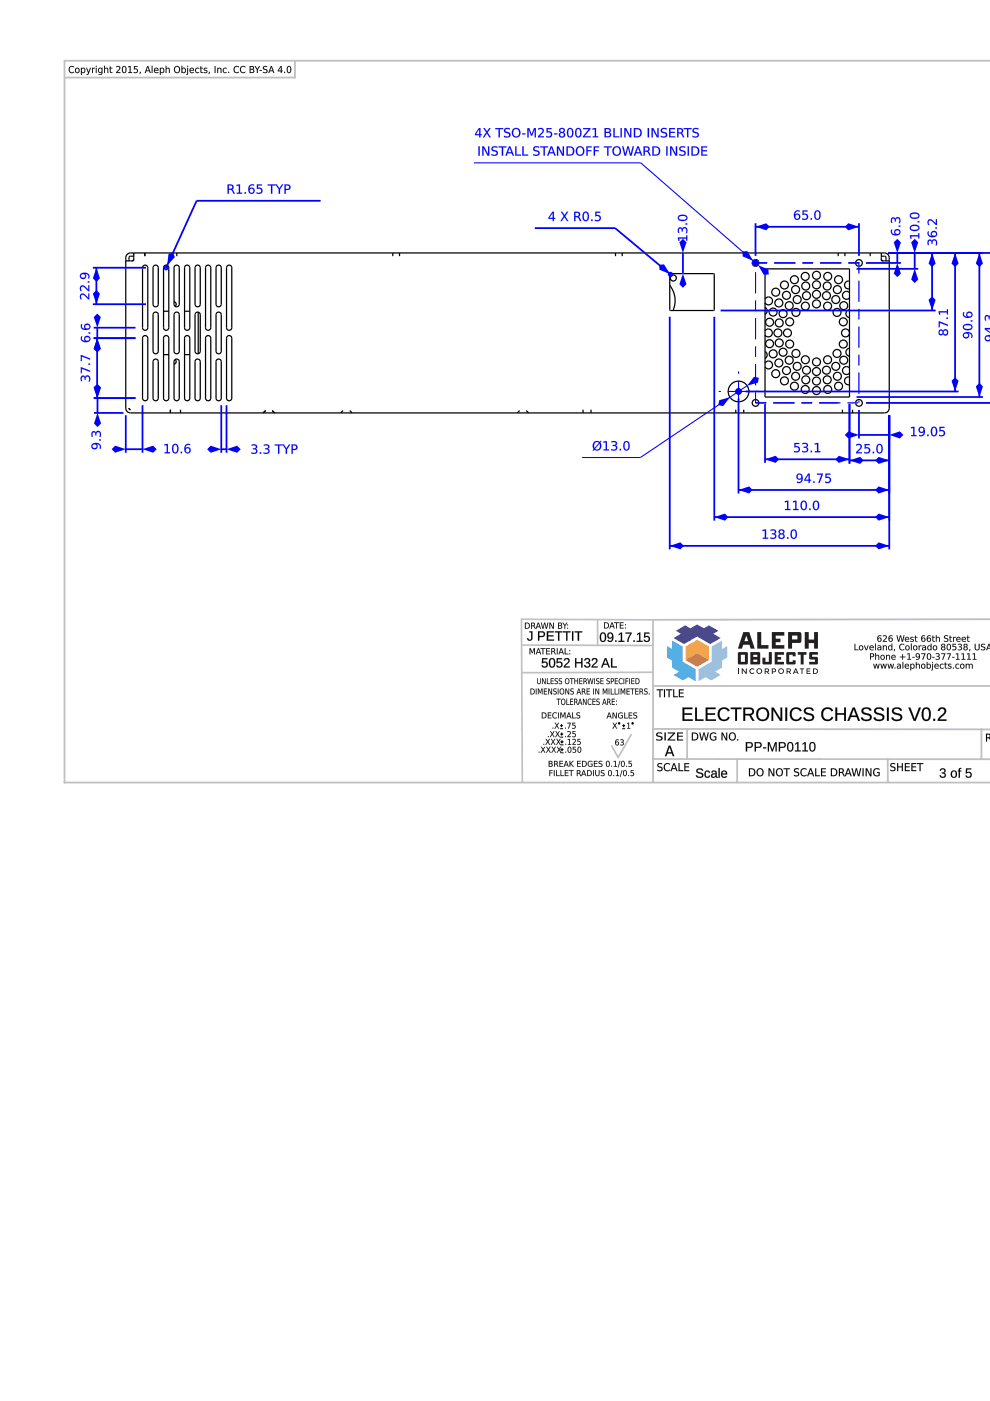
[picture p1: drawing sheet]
<svg xmlns="http://www.w3.org/2000/svg" width="210mm" height="297mm" viewBox="0 0 210 297" stroke-linecap="round" stroke-linejoin="round" font-family="sans-serif">
<g fill="none" stroke="#000" stroke-width=".26">
<path d="M26.7 55.3v-.2a1.76 1.76 0 0 1 .6-1.4l160.2-.1a1.28 1.28 0 0 1 1 1.5v.2M26.7 55.3v31.2a1.01 1.01 0 0 0 1 1h159.8a1.01 1.01 0 0 0 1-1v-31.2M28.4 53.6v.7a.7 .7 0 0 1-.1 .8 .7 .7 0 0 1-.7 .2h-.9M28.4 54.3h-.7l-.3 .2-.1 .8M30.3 56.5a.56 .56 0 0 1 .6-.3 .56 .56 0 0 1 .4 .6v12.7a.56 .56 0 0 1-.5 .5 .56 .56 0 0 1-.6-.5zM30.7 53.6v.7M32.5 56.5a.56 .56 0 0 1 .7-.3 .56 .56 0 0 1 .4 .6v7.7a.56 .56 0 0 1-.6 .6 .56 .56 0 0 1-.6-.6zM34.8 56.5a.56 .56 0 0 1 .6-.3 .56 .56 0 0 1 .4 .6v12.7a.56 .56 0 0 1-.6 .5 .56 .56 0 0 1-.5-.5zM36.1 53.6v.7M37 56.5a.56 .56 0 0 1 .6-.3 .56 .56 0 0 1 .4 .6v7.7a.56 .56 0 0 1-.5 .6 .56 .56 0 0 1-.6-.6zM37.5 53.6v.7M39.2 56.5a.56 .56 0 0 1 .6-.3 .56 .56 0 0 1 .4 .6v12.7a.56 .56 0 0 1-.5 .5 .56 .56 0 0 1-.6-.5z"/>
<path d="M41.4 56.5a.56 .56 0 0 1 .7-.3 .56 .56 0 0 1 .4 .6v7.7a.56 .56 0 0 1-.6 .6 .56 .56 0 0 1-.5-.6zM43.7 56.5a.56 .56 0 0 1 .6-.3 .56 .56 0 0 1 .4 .6v12.7a.56 .56 0 0 1-.6 .5 .56 .56 0 0 1-.5-.5zM45.9 56.5a.56 .56 0 0 1 .6-.3 .56 .56 0 0 1 .4 .6v7.7a.56 .56 0 0 1-.5 .6 .56 .56 0 0 1-.6-.6zM48.1 56.5a.56 .56 0 0 1 .6-.3 .56 .56 0 0 1 .4 .6v12.7a.56 .56 0 0 1-.5 .5 .56 .56 0 0 1-.6-.5zM83.3 53.6v.7M84.7 53.6v.7M130.5 53.6v.7M131.9 53.6v.7M142.1 58.1h9.3v7.7h-9.3zM162.2 57h17.9v27.2h-17.9zM177.7 53.6v.7M179.1 53.6v.7"/>
<path d="M180.1 59.6a.84 .84 0 0 0-1 .8 .84 .84 0 0 0 1 .8M184.5 53.6v.7M186.9 54.3h.6l.3 .2 .1 .8M186.9 53.6v.7a.7 .7 0 0 0 0 .8 .7 .7 0 0 0 .7 .2h.9M30.3 71.4a.56 .56 0 0 1 .6-.2 .56 .56 0 0 1 .4 .5v12.7a.56 .56 0 0 1-.5 .6 .56 .56 0 0 1-.6-.6zM32.5 76.4a.56 .56 0 0 1 .7-.3 .56 .56 0 0 1 .4 .6v7.7a.56 .56 0 0 1-.6 .6 .56 .56 0 0 1-.6-.6zM32.5 66.4a.56 .56 0 0 1 .7-.2 .56 .56 0 0 1 .4 .5v7.8a.56 .56 0 0 1-.6 .5 .56 .56 0 0 1-.6-.5zM34.7 66h1.1M34.7 75.2h1.1M34.8 71.4a.56 .56 0 0 1 .6-.2 .56 .56 0 0 1 .4 .5v12.7a.56 .56 0 0 1-.6 .6 .56 .56 0 0 1-.5-.6zM36.9 64l.4 .4-.2 .6M37 76.4a.56 .56 0 0 1 .6-.3 .56 .56 0 0 1 .4 .6v7.7a.56 .56 0 0 1-.5 .6 .56 .56 0 0 1-.6-.6z"/>
<path d="M37 66.4a.56 .56 0 0 1 .6-.2 .56 .56 0 0 1 .4 .5v7.8a.56 .56 0 0 1-.5 .5 .56 .56 0 0 1-.6-.5zM37.1 76.2l.2 .6-.4 .4M39.1 66h1.1M39.1 75.2h1.1M39.2 71.4a.56 .56 0 0 1 .6-.2 .56 .56 0 0 1 .4 .5v12.7a.56 .56 0 0 1-.5 .6 .56 .56 0 0 1-.6-.6zM41.4 66.4a.56 .56 0 0 1 .7-.2 .56 .56 0 0 1 .4 .5v7.8a.56 .56 0 0 1-.6 .5 .56 .56 0 0 1-.5-.5zM41.4 76.4a.56 .56 0 0 1 .7-.3 .56 .56 0 0 1 .4 .6v7.7a.56 .56 0 0 1-.6 .6 .56 .56 0 0 1-.5-.6zM42 66.2v8.8M43.7 71.4a.56 .56 0 0 1 .6-.2 .56 .56 0 0 1 .4 .5v12.7a.56 .56 0 0 1-.6 .6 .56 .56 0 0 1-.5-.6zM45.9 66.4a.56 .56 0 0 1 .6-.2 .56 .56 0 0 1 .4 .5v7.8a.56 .56 0 0 1-.5 .5 .56 .56 0 0 1-.6-.5zM45.9 76.4a.56 .56 0 0 1 .6-.3 .56 .56 0 0 1 .4 .6v7.7a.56 .56 0 0 1-.5 .6 .56 .56 0 0 1-.6-.6zM48.1 71.4a.56 .56 0 0 1 .6-.2 .56 .56 0 0 1 .4 .5v12.7a.56 .56 0 0 1-.5 .6 .56 .56 0 0 1-.6-.6z"/>
<path d="M142 60.5a5.2 5.2 0 0 1 .7 5.3M162.2 77a.84 .84 0 0 1 1.3-.3 .84 .84 0 0 1 0 1.3 .84 .84 0 0 1-1.3-.2M162.2 74.5a.84 .84 0 0 1 0 1.5M162.2 63.4a.84 .84 0 0 1 1.3-.3 .84 .84 0 0 1 0 1.4 .84 .84 0 0 1-1.3-.3M162.2 65.2a.84 .84 0 0 1 0 1.5M162.2 70.1a.84 .84 0 0 1 1.3-.1 .84 .84 0 0 1 0 1.2 .84 .84 0 0 1-1.3-.2M180.1 62.1a.84 .84 0 0 0-1.2-.1 .84 .84 0 0 0 0 1.2 .84 .84 0 0 0 1.2 0M180.1 73.8a.84 .84 0 0 0-.7 .9 .84 .84 0 0 0 .7 .8M180.1 79.9a.84 .84 0 0 0-1 .9 .84 .84 0 0 0 1 .8M180.1 78a.84 .84 0 0 0-1.2 0 .84 .84 0 0 0 0 1.2 .84 .84 0 0 0 1.2-.1M180.1 65.7a.84 .84 0 0 0-.7 .8 .84 .84 0 0 0 .7 .8M27.3 86.5l.4 .4"/>
<path d="M36.1 86.9v.6M38.3 86.9v.6M56.3 87l-.5 .5M57.7 87l.5 .5M72.7 87l-.5 .5M74.1 87l.6 .5M110.2 87l-.5 .5M111.6 87l.5 .5M123.6 86.9v.6M125.3 86.9v.6M156 86.9v.6M157.7 86.9v.6"/>
<path d="M178.6 86.9v.6M180.8 86.9v.6"/>
<circle cx="142.8" cy="58.9" r=".64"/>
<circle cx="160.2" cy="55.8" r=".71"/>
<circle cx="168.4" cy="59.3" r=".84"/>
<circle cx="170.7" cy="58.6" r=".84"/>
<circle cx="173.1" cy="58.4" r=".84"/>
<circle cx="175.5" cy="58.6" r=".84"/>
<circle cx="177.8" cy="59.3" r=".84"/>
<circle cx="182.1" cy="55.8" r=".71"/>
<circle cx="163.2" cy="68.3" r=".84"/>
<circle cx="163.2" cy="72.9" r=".84"/>
<circle cx="163.9" cy="66.2" r=".84"/>
<circle cx="163.9" cy="75" r=".84"/>
<circle cx="164.5" cy="61.9" r=".84"/>
<circle cx="164.5" cy="79.2" r=".84"/>
<circle cx="164.9" cy="70.6" r=".84"/>
<circle cx="165.1" cy="64.2" r=".84"/>
<circle cx="165.1" cy="77" r=".84"/>
<circle cx="165.2" cy="72.7" r=".84"/>
<circle cx="165.2" cy="68.5" r=".84"/>
<circle cx="166" cy="66.5" r=".84"/>
<circle cx="166" cy="74.7" r=".84"/>
<circle cx="166.3" cy="60.4" r=".84"/>
<circle cx="166.7" cy="62.6" r=".84"/>
<circle cx="166.8" cy="78.6" r=".84"/>
<circle cx="167" cy="70.6" r=".84"/>
<circle cx="167.3" cy="76.4" r=".84"/>
<circle cx="167.3" cy="64.8" r=".84"/>
<circle cx="167.4" cy="72.9" r=".84"/>
<circle cx="167.4" cy="68.2" r=".84"/>
<circle cx="168.7" cy="61.4" r=".84"/>
<circle cx="168.7" cy="79.8" r=".84"/>
<circle cx="168.8" cy="74.9" r=".84"/>
<circle cx="168.8" cy="66.2" r=".84"/>
<circle cx="169" cy="63.5" r=".84"/>
<circle cx="169" cy="77.7" r=".84"/>
<circle cx="170.8" cy="76.3" r=".84"/>
<circle cx="170.8" cy="64.9" r=".84"/>
<circle cx="170.8" cy="60.6" r=".84"/>
<circle cx="171" cy="62.7" r=".84"/>
<circle cx="171" cy="78.5" r=".84"/>
<circle cx="173.1" cy="62.4" r=".84"/>
<circle cx="173.1" cy="60.4" r=".84"/>
<circle cx="173.1" cy="64.4" r=".84"/>
<circle cx="173.1" cy="78.8" r=".84"/>
<circle cx="173.1" cy="76.7" r=".84"/>
<circle cx="175.2" cy="62.7" r=".84"/>
<circle cx="175.2" cy="78.5" r=".84"/>
<circle cx="175.4" cy="60.6" r=".84"/>
<circle cx="175.5" cy="76.3" r=".84"/>
<circle cx="175.5" cy="64.9" r=".84"/>
<circle cx="177.2" cy="63.5" r=".84"/>
<circle cx="177.2" cy="77.7" r=".84"/>
<circle cx="177.5" cy="74.9" r=".84"/>
<circle cx="177.5" cy="66.2" r=".84"/>
<circle cx="177.5" cy="61.4" r=".84"/>
<circle cx="177.5" cy="79.8" r=".84"/>
<circle cx="178.8" cy="72.9" r=".84"/>
<circle cx="178.8" cy="68.2" r=".84"/>
<circle cx="178.9" cy="76.4" r=".84"/>
<circle cx="178.9" cy="64.8" r=".84"/>
<circle cx="179.3" cy="70.6" r=".84"/>
<circle cx="156.6" cy="83" r="2.19"/>
<circle cx="160.2" cy="85.4" r=".71"/>
<circle cx="166.3" cy="80.8" r=".84"/>
<circle cx="168.4" cy="81.9" r=".84"/>
<circle cx="170.7" cy="82.6" r=".84"/>
<circle cx="170.8" cy="80.5" r=".84"/>
<circle cx="173.1" cy="82.8" r=".84"/>
<circle cx="173.1" cy="80.8" r=".84"/>
<circle cx="175.4" cy="80.5" r=".84"/>
<circle cx="175.5" cy="82.6" r=".84"/>
<circle cx="177.8" cy="81.9" r=".84"/>
<circle cx="182.1" cy="85.4" r=".71"/>
</g>
<path d="M19.9 87.5h6.3M19.9 84.4h8.8M20.7 84.4v3.1" fill="none" stroke="#00f" stroke-width=".37"/>
<g fill="#00f">
<path d="M20.7 87.5l.7 2.3-.7 .7-.8-.7z"/>
<path d="M19.9 82.2l.8-.8 .7 .8-.7 2.2z"/>
<path d="M19.5 94.2a1.06 1.06 0 0 1 1.2-.3 1.06 1.06 0 0 1 .7 1.1l-.3 .1a.62 .62 0 0 0 0-.7 .62 .62 0 0 0-.6-.2 .66 .66 0 0 1 0 .9 .66 .66 0 0 1-.9 0 .66 .66 0 0 1-.1-.9zM19.6 94.6a.45 .45 0 0 0 .9 0 .45 .45 0 0 0-.9 0zM21 93.1h.4v.3h-.4zM19.5 91.6l.5-.2 .3 .4a.62 .62 0 0 1 .9-.3 .62 .62 0 0 1 .2 .9l-.1 .2h-.2a.53 .53 0 0 0 .1-.6 .53 .53 0 0 0-.7-.3l-.1 .6h-.2v-.2a.32 .32 0 0 0-.3-.4 .32 .32 0 0 0-.3 .4l.1 .5h-.2l-.1-.6z"/>
<path d="M19.5 94.2a1.07 1.07 0 0 1 1.2-.3 1.07 1.07 0 0 1 .7 1.1l-.3 .1a.61 .61 0 0 0 0-.6 .61 .61 0 0 0-.6-.3 .67 .67 0 0 1 0 .9 .67 .67 0 0 1-.9 0 .67 .67 0 0 1-.1-.9zM19.5 94.2a.64 .64 0 0 0 .1 .9 .64 .64 0 0 0 .9 0 .64 .64 0 0 0-.1-.9 .63 .63 0 0 1 .7 .2 .63 .63 0 0 1 0 .7h.2a.91 .91 0 0 0-.2-1 .91 .91 0 0 0-1-.2zM19.6 94.6a.45 .45 0 0 0 .9 0 .45 .45 0 0 0-.9 0zM19.6 94.6a.45 .45 0 0 1 .9 0 .45 .45 0 0 1-.9 0zM21 93.1h.4v.3h-.4zM21 93.1v.3h.4v-.3zM19.5 91.6a.45 .45 0 0 1 .5-.2 .45 .45 0 0 1 .3 .4 .54 .54 0 0 1 .5-.5 .54 .54 0 0 1 .6 .4v.2a.48 .48 0 0 1-.4 .8 .6 .6 0 0 0-.3-1l-.2 .2-.1 .4h-.2v-.2a.31 .31 0 0 0-.3-.4 .31 .31 0 0 0-.3 .4l.1 .5a.53 .53 0 0 1-.3-.9zM19.5 91.6l-.1 .7 .1 .3h.2a.48 .48 0 0 1-.2-.6 .48 .48 0 0 1 .6-.2l.1 .5h.2a.45 .45 0 0 1 .4-.7 .45 .45 0 0 1 .4 .7l-.1 .3h.2a.7 .7 0 0 0 0-.9 .7 .7 0 0 0-.9-.1l-.1 .2-.3-.4z"/>
</g>
<path d="M19.8 71.7h8.9M20.6 71.7v12.7M19.8 84.4h8.9" fill="none" stroke="#00f" stroke-width=".37"/>
<g fill="#00f">
<path d="M20.6 71.7l.7 2.2-.7 .8-.8-.8z"/>
<path d="M19.8 82.2l.8-.8 .7 .8-.7 2.2z"/>
<path d="M17.2 79.8l.6-.2 .2 .4a.62 .62 0 0 1 .9-.3 .62 .62 0 0 1 .2 .9l-.1 .3h-.2a.53 .53 0 0 0 .1-.7 .53 .53 0 0 0-.6-.2l-.1 .5h-.3v-.2a.32 .32 0 0 0-.3-.4 .32 .32 0 0 0-.3 .4l.1 .5h-.2l-.1-.5zM17.1 77.9l2 .7v.3l-1.7-.7v.9h-.3zM18.8 77.1h.3v.2h-.3zM17.1 75.3l2 .7v.3l-1.7-.7v.9h-.3z"/>
<path d="M17.2 79.8a.45 .45 0 0 1 .5-.2 .45 .45 0 0 1 .3 .4 .54 .54 0 0 1 .5-.5 .54 .54 0 0 1 .6 .4v.2a.48 .48 0 0 1-.3 .8 .6 .6 0 0 0-.4-1l-.2 .2v.4h-.3v-.2a.31 .31 0 0 0-.3-.4 .31 .31 0 0 0-.3 .4l.1 .5a.53 .53 0 0 1-.3-.9zM17.2 79.8l-.1 .7 .1 .3h.2a.48 .48 0 0 1-.1-.6 .48 .48 0 0 1 .6-.2v.5h.3a.45 .45 0 0 1 .3-.7 .45 .45 0 0 1 .4 .7l-.1 .4h.2a.7 .7 0 0 0 0-1 .7 .7 0 0 0-.9-.1l-.1 .2-.3-.3zM17.1 77.9l2 .7v.3l-1.7-.7v.9h-.3zM17.1 77.9v1.2h.3l-.1-.9 1.8 .7v-.3zM18.7 77h.4v.4h-.4zM18.8 77.1v.2h.3v-.2zM17.1 75.3l2 .7v.3l-1.7-.7v1h-.3zM17.1 75.3v1.2h.3l-.1-.9 1.8 .7v-.3z"/>
</g>
<path d="M19.9 71.7h8.8M19.9 69.5h8.8M20.6 69.5v2.2" fill="none" stroke="#00f" stroke-width=".37"/>
<g fill="#00f">
<path d="M19.9 67.2l.7-.7 .8 .7-.8 2.3z"/>
<path d="M20.6 71.7l.8 2.2-.8 .8-.7-.8z"/>
<path d="M18 71.8a.45 .45 0 0 0 .9 0 .45 .45 0 0 0-.9 0zM17.2 71.3h.2a.62 .62 0 0 0 0 .7 .62 .62 0 0 0 .7 .3 .65 .65 0 0 1 .1-1 .65 .65 0 0 1 .9 .3 .65 .65 0 0 1-.4 .9 .99 .99 0 0 1-1.1 0 .99 .99 0 0 1-.4-1.1zM18.8 70.5h.3v.2h-.3zM18 69.2a.45 .45 0 0 0 .9 0 .45 .45 0 0 0-.9 0zM17.2 68.7h.2a.62 .62 0 0 0 0 .7 .62 .62 0 0 0 .7 .3 .65 .65 0 0 1 .1-1 .65 .65 0 0 1 .9 .3 .65 .65 0 0 1-.4 .9 .99 .99 0 0 1-1.1 0 .99 .99 0 0 1-.4-1.1z"/>
<path d="M18.1 71.8a.43 .43 0 0 0 .8 0 .43 .43 0 0 0-.8 0zM18 71.9a.45 .45 0 0 1 .9 0 .45 .45 0 0 1-.9 0zM17.2 71.3h.3a.61 .61 0 0 0-.1 .7 .61 .61 0 0 0 .7 .3 .6 .6 0 0 1 0-1 .69 .69 0 0 1 1.1 .4 .69 .69 0 0 1-.7 .9 .93 .93 0 0 1-1.1-.2 .93 .93 0 0 1-.2-1.1zM17.2 71.3a.91 .91 0 0 0 .2 1.1 .91 .91 0 0 0 1.1 .1 .66 .66 0 0 0 .7-.7 .66 .66 0 0 0-.8-.6 .66 .66 0 0 0-.4 1l.1 .1a.63 .63 0 0 1-.7-.2 .63 .63 0 0 1 0-.8zM18.8 70.4h.3v.3h-.3zM18.8 70.5v.2h.3v-.2zM18.1 69.2a.43 .43 0 0 0 .8 0 .43 .43 0 0 0-.8 0zM18 69.3a.45 .45 0 0 1 .9 0 .45 .45 0 0 1-.9 0zM17.2 68.7h.3a.61 .61 0 0 0-.1 .7 .61 .61 0 0 0 .7 .3 .6 .6 0 0 1 0-1 .69 .69 0 0 1 1.1 .4 .69 .69 0 0 1-.7 .9 .93 .93 0 0 1-1.1-.2 .93 .93 0 0 1-.2-1.1zM17.2 68.7a.91 .91 0 0 0 .2 1.1 .91 .91 0 0 0 1.1 .1 .66 .66 0 0 0 .7-.7 .66 .66 0 0 0-.8-.5 .66 .66 0 0 0-.4 .9l.1 .1a.63 .63 0 0 1-.7-.2 .63 .63 0 0 1 0-.8z"/>
</g>
<path d="M19.7 56.8h11.2M20.4 56.8v7.7M19.7 64.5h11.2" fill="none" stroke="#00f" stroke-width=".37"/>
<g fill="#00f">
<path d="M20.4 56.8l.8 2.2-.8 .8-.7-.8z"/>
<path d="M19.7 62.3l.7-.8 .8 .8-.8 2.2z"/>
<path d="M17.1 62.4a.83 .83 0 0 1 1.2 .4l.4 .3v-.9h.2v1.3h-.2l-.6-.6a.53 .53 0 0 0-.8-.4 .53 .53 0 0 0 0 .9h-.2l-.1-.3zM17.1 60.7a.83 .83 0 0 1 1.2 .3l.4 .4v-.9h.2v1.2h-.2l-.6-.5a.53 .53 0 0 0-.8-.4 .53 .53 0 0 0 0 .9h-.2l-.1-.3zM18.6 59.6h.3v.3h-.3zM17.1 58.1a1.06 1.06 0 0 1 1.2-.3 1.06 1.06 0 0 1 .6 1.1l-.2 .1a.62 .62 0 0 0 0-.6 .62 .62 0 0 0-.7-.3 .66 .66 0 0 1 0 .9 .66 .66 0 0 1-.9 0 .66 .66 0 0 1 0-.9zM17.2 58.5a.45 .45 0 0 0 .9 0 .45 .45 0 0 0-.9 0z"/>
<path d="M17.1 62.4a1.04 1.04 0 0 1 1.4 .5l.2 .2v-.9h.3v1.3a.53 .53 0 0 1-.7-.4l-.2-.2a.53 .53 0 0 0-.8-.3 .53 .53 0 0 0 .1 .9h-.1a.55 .55 0 0 1-.4-.4 .55 .55 0 0 1 .1-.6zM17.1 62.4l-.1 .7 .1 .3h.2a.49 .49 0 0 1-.1-.7 .49 .49 0 0 1 .8 0l.7 .8h.2v-1.3h-.2v1l-1-.9zM17.1 60.7a1.04 1.04 0 0 1 1.4 .5l.2 .2v-.9h.3v1.2a.53 .53 0 0 1-.7-.4l-.2-.1a.53 .53 0 0 0-.8-.4 .53 .53 0 0 0 .1 .9h-.1a.55 .55 0 0 1-.4-.3 .55 .55 0 0 1 .1-.6zM17.1 60.7l-.1 .7 .1 .3h.2a.49 .49 0 0 1-.1-.7 .49 .49 0 0 1 .8 0l.7 .7h.2v-1.2h-.2v.9l-1-.9zM18.6 59.6h.4v.3h-.4zM18.6 59.6v.3h.3v-.3zM17 58.1a1.07 1.07 0 0 1 1.3-.3 1.07 1.07 0 0 1 .6 1.1l-.3 .1a.61 .61 0 0 0 .1-.6 .61 .61 0 0 0-.7-.3 .67 .67 0 0 1 .1 .9 .67 .67 0 0 1-1 0 .67 .67 0 0 1-.1-.9zM17.1 58.1a.64 .64 0 0 0 .1 .9 .64 .64 0 0 0 .9 0 .64 .64 0 0 0-.1-.9 .63 .63 0 0 1 .7 .2 .63 .63 0 0 1 0 .7h.2a.91 .91 0 0 0-.2-1 .91 .91 0 0 0-1-.2zM17.2 58.5a.45 .45 0 0 0 .9 0 .45 .45 0 0 0-.9 0zM17.2 58.5a.45 .45 0 0 1 .9 0 .45 .45 0 0 1-.9 0z"/>
</g>
<path d="M46.9 85.9v10.1M46.9 95.2h1.1M48 85.9v10.1" fill="none" stroke="#00f" stroke-width=".37"/>
<g fill="#00f">
<path d="M43.9 95.2l.8-.7 2.2 .7-2.2 .8z"/>
<path d="M48 95.2l2.3-.7 .7 .7-.7 .8z"/>
<path d="M53.3 94.3a.74 .74 0 0 1 1.2 .6l-.3 .2a.62 .62 0 0 1 .3 .9 .62 .62 0 0 1-.9 .2l-.3-.1v-.2a.53 .53 0 0 0 .7 .1 .53 .53 0 0 0 .2-.6l-.6-.1v-.3h.3a.32 .32 0 0 0 .4-.3 .32 .32 0 0 0-.5-.3l-.5 .1zM55.1 95.9h.3v.3h-.3zM55.9 94.3a.74 .74 0 0 1 1.2 .6l-.3 .2a.62 .62 0 0 1 .2 .9 .62 .62 0 0 1-.9 .2l-.2-.1v-.2a.53 .53 0 0 0 .7 .1 .53 .53 0 0 0 .2-.6l-.6-.1v-.3h.2a.32 .32 0 0 0 .5-.3 .32 .32 0 0 0-.5-.3l-.5 .1zM58.2 94.2h1.7v.3h-.7v1.7h-.3v-1.7h-.7zM59.9 94.2h.3l.5 .8 .6-.8h.3l-.7 1.1v.9h-.3v-.9zM62.1 94.5v.7h.3a.37 .37 0 0 0 .4-.4 .37 .37 0 0 0-.4-.3zM61.8 94.2h.6a.59 .59 0 0 1 .7 .6 .59 .59 0 0 1-.7 .6h-.3v.8h-.3z"/>
<path d="M53.3 94.3a.69 .69 0 0 1 .9-.1 .69 .69 0 0 1 .2 .8l-.2 .1a.54 .54 0 0 1 .4 .5 .54 .54 0 0 1-.4 .6h-.2a.48 .48 0 0 1-.7-.3 .6 .6 0 0 0 1-.4l-.3-.2h-.4v-.3h.3a.31 .31 0 0 0 .4-.3 .31 .31 0 0 0-.5-.3l-.5 .1zM53.3 94.3v.2a.48 .48 0 0 1 .7-.1 .48 .48 0 0 1 .2 .6h-.6v.3a.45 .45 0 0 1 .7 .3 .45 .45 0 0 1-.6 .4l-.4-.1v.2a.7 .7 0 0 0 .9 .1 .7 .7 0 0 0 .1-1l-.2-.1a.5 .5 0 0 0 .4-.6 .5 .5 0 0 0-.7-.3zM55.1 95.9h.3v.3h-.3zM55.1 95.9v.3h.3v-.3zM55.9 94.3a.69 .69 0 0 1 .9-.1 .69 .69 0 0 1 .2 .8l-.2 .1a.54 .54 0 0 1 .4 .5 .54 .54 0 0 1-.4 .6h-.2a.48 .48 0 0 1-.7-.3 .6 .6 0 0 0 1-.4l-.3-.2h-.4v-.3h.2a.31 .31 0 0 0 .4-.3 .31 .31 0 0 0-.4-.3l-.5 .1zM55.9 94.3v.2a.48 .48 0 0 1 .6-.1 .48 .48 0 0 1 .3 .6h-.6v.3a.45 .45 0 0 1 .7 .3 .45 .45 0 0 1-.7 .4l-.3-.1v.2a.7 .7 0 0 0 .9 .1 .7 .7 0 0 0 .1-1l-.2-.1a.5 .5 0 0 0 .4-.6 .5 .5 0 0 0-.8-.3zM58.2 94.2h1.7v.3h-.7v1.7h-.3v-1.7h-.7zM58.2 94.2v.3l.8-.1-.1 1.8h.3v-1.8l.7 .1v-.3zM59.9 94.2h.3l.5 .8 .6-.8h.3l-.7 1.1v.9h-.3v-.9zM59.9 94.2l.7 1.1v.9h.3l-.1-.9 .8-1.1h-.3l-.6 .9-.5-.9zM62.1 94.5v.7h.3a.36 .36 0 0 0 .4-.4 .36 .36 0 0 0-.4-.3zM62.1 94.4h.3a.38 .38 0 0 1 .4 .4 .38 .38 0 0 1-.4 .4h-.3zM61.8 94.2h.6a.61 .61 0 0 1 .7 .6 .61 .61 0 0 1-.7 .6h-.3v.8h-.3zM61.8 94.2v2h.3v-.8a.65 .65 0 0 0 .9-.2 .65 .65 0 0 0-.2-.9z"/>
</g>
<path d="M26.7 88v8M26.7 95.2h3.5M30.2 85.9v10.1" fill="none" stroke="#00f" stroke-width=".37"/>
<g fill="#00f">
<path d="M23.7 95.2l.7-.7 2.3 .7-2.3 .8z"/>
<path d="M30.2 95.2l2.3-.7 .7 .7-.7 .8z"/>
<path d="M34.9 94.2l.7-.1v1.8h.4v.2h-1.1v-.2h.4v-1.5l-.4 .1zM37 94.4a1.14 1.14 0 0 0 .2 1.5 1 1 0 0 0 0-1.6zM36.8 94.2a.73 .73 0 0 1 .8 .1 .73 .73 0 0 1 .2 .8 .74 .74 0 0 1-.6 1 .74 .74 0 0 1-.7-1l.1-.5zM38.3 95.8h.3v.3h-.3zM39.4 95.4a.44 .44 0 0 0 .8 0 .44 .44 0 0 0-.8 0zM39.3 94.4l.6-.3 .4 .1v.2a.62 .62 0 0 0-.7 0 .62 .62 0 0 0-.3 .6 .65 .65 0 0 1 1 .1 .65 .65 0 0 1-.2 1 .65 .65 0 0 1-.9-.4l-.1-.9z"/>
<path d="M34.9 94.2l.7-.1v1.8h.5v.2h-1.2v-.2h.4v-1.5l-.4 .1zM34.9 94.2v.3l.5-.1v1.5h-.5v.2h1.1v-.2h-.4v-1.8zM37 94.4a1.13 1.13 0 0 0 .2 1.5 .99 .99 0 0 0 0-1.6zM37 94.3a.55 .55 0 0 1 .5 .2 .55 .55 0 0 1 .1 .6v.3a.44 .44 0 0 1-.4 .5 .44 .44 0 0 1-.5-.5l.1-.7zM36.8 94.2a.75 .75 0 0 1 .8 .1 .75 .75 0 0 1 .2 .8 .75 .75 0 0 1-.6 1 .75 .75 0 0 1-.7-1v-.5zM36.8 94.2a1.17 1.17 0 0 0 .4 1.9 1.09 1.09 0 0 0 .6-1 1.09 1.09 0 0 0-.6-1zM38.3 95.7h.3v.4h-.3zM38.3 95.8v.3h.3v-.3zM39.4 95.4a.43 .43 0 0 0 .8 0 .43 .43 0 0 0-.8 0zM39.3 95.4a.45 .45 0 0 1 .9 0 .45 .45 0 0 1-.9 0zM39.3 94.4a.89 .89 0 0 1 1-.2v.2a.61 .61 0 0 0-.7 0 .61 .61 0 0 0-.2 .6h-.1a.59 .59 0 0 1 1 0 .7 .7 0 0 1-.3 1.1 .7 .7 0 0 1-.9-.7v-.6zM39.3 94.4a1 1 0 0 0-.2 1.1 1 1 0 0 0 .9 .6 .64 .64 0 0 0 .4-1 .64 .64 0 0 0-1.1 0 .63 .63 0 0 1 .3-.7 .63 .63 0 0 1 .7 0v-.2l-.4-.1z"/>
<path d="M34.7 56.8a.55 .55 0 0 1 1.1 0 .55 .55 0 0 1-1.1 0zM35 56.8a.2 .2 0 0 0 .4 0 .2 .2 0 0 0-.4 0z"/>
</g>
<circle cx="35.2" cy="56.8" r=".19" fill="#00f"/>
<path d="M41.7 42.6l-6.5 14.2" fill="none" stroke="#00f" stroke-width=".37"/>
<path d="M35.7 53.9l1-.4 .4 1-1.6 1.8z" fill="#00f"/>
<path d="M41.7 42.6h26.3" fill="none" stroke="#00f" stroke-width=".37"/>
<g fill="#00f">
<path d="M48.3 39.1h.6a.55 .55 0 0 1 .6 .4 .55 .55 0 0 1-.3 .6l.6 1h-.3l-.3-.7-.4-.2h-.3v.9h-.2zM48.5 39.3v.7h.4a.35 .35 0 0 0 .4-.3 .35 .35 0 0 0-.4-.4zM50.2 39.2l.7-.1v1.7h.4v.3h-1.1v-.3h.4v-1.5l-.4 .1zM51.9 40.7h.3v.4h-.3zM52.9 40.4a.45 .45 0 0 0 .9 0 .45 .45 0 0 0-.9 0zM52.9 39.3l.6-.2h.4v.3a.62 .62 0 0 0-.7 0 .62 .62 0 0 0-.3 .6 .65 .65 0 0 1 1 .1 .65 .65 0 0 1-.3 1 .65 .65 0 0 1-.9-.5v-.8zM54.5 39.1h1v.2h-.8v.5a.72 .72 0 0 1 1 .8 .72 .72 0 0 1-1.2 .5l-.1-.1v-.2a.52 .52 0 0 0 .8 0 .52 .52 0 0 0-.1-.8l-.6 .1zM56.8 39.1h1.6v.2h-.7v1.8h-.2v-1.8h-.7zM58.4 39.1h.3l.5 .8 .6-.8h.3l-.7 1v1h-.3v-1zM60.6 39.3v.8h.3a.37 .37 0 0 0 .4-.4 .37 .37 0 0 0-.4-.4zM60.3 39.1h.6a.59 .59 0 0 1 .7 .6 .59 .59 0 0 1-.7 .6h-.3v.8h-.3z"/>
<path d="M48.2 39.1h.7a.56 .56 0 0 1 .6 .4 .56 .56 0 0 1-.3 .7l.6 .9h-.3l-.4-.8-.6-.1v.9h-.3zM48.3 39.1v2h.2v-.9l.6 .1 .4 .8h.3l-.6-1a.53 .53 0 0 0 .3-.6 .53 .53 0 0 0-.6-.4zM48.5 39.3v.7h.4a.34 .34 0 0 0 .3-.3 .34 .34 0 0 0-.3-.4zM48.5 39.3h.4a.36 .36 0 0 1 .4 .4 .36 .36 0 0 1-.4 .3h-.4zM50.1 39.2l.8-.1v1.7h.4v.3h-1.1v-.3h.4v-1.4l-.5 .1zM50.2 39.2v.2l.4-.1v1.6l-.4-.1v.3h1.1v-.3l-.4 .1v-1.8zM51.9 40.7h.3v.4h-.3zM51.9 40.7v.4h.3v-.4zM52.9 40.4a.45 .45 0 0 0 .9 0 .45 .45 0 0 0-.9 0zM52.9 40.4a.45 .45 0 0 1 .9 0 .45 .45 0 0 1-.9 0zM52.8 39.3a.89 .89 0 0 1 1.1-.2v.3a.61 .61 0 0 0-.7 0 .61 .61 0 0 0-.3 .6 .59 .59 0 0 1 .9-.1 .7 .7 0 0 1-.2 1.2 .7 .7 0 0 1-1-.7v-.6zM52.9 39.4a1 1 0 0 0-.3 1 1 1 0 0 0 .9 .7 .64 .64 0 0 0 .4-1 .64 .64 0 0 0-1 0 .63 .63 0 0 1 .2-.7 .63 .63 0 0 1 .8 0v-.3h-.4zM54.5 39.1h1v.2h-.8v.5a.73 .73 0 0 1 1 .8 .73 .73 0 0 1-1.2 .5l-.1-.1v-.3a.51 .51 0 0 0 .7 .1 .51 .51 0 0 0 0-.8l-.6 .1zM54.5 39.1v1a.53 .53 0 0 1 .7-.1 .53 .53 0 0 1 .1 .8 .53 .53 0 0 1-.8 0h-.1v.2a.74 .74 0 0 0 1.1-.1 .74 .74 0 0 0-.2-1l-.6-.1v-.5h.8v-.2zM56.7 39.1h1.7v.2h-.7v1.8h-.3l.1-1.8h-.8zM56.8 39.1v.2h.7v1.8h.2v-1.8h.7v-.2zM58.4 39.1h.3l.5 .8 .6-.8h.3l-.7 1v1h-.3v-1zM58.4 39.1l.7 1v1h.3v-1l.7-1h-.3l-.6 .8-.5-.8zM60.6 39.3v.8l.3-.1a.36 .36 0 0 0 .4-.3 .36 .36 0 0 0-.4-.4zM60.6 39.3h.3a.38 .38 0 0 1 .4 .4 .38 .38 0 0 1-.4 .4h-.3zM60.3 39.1h.6a.61 .61 0 0 1 .7 .6 .61 .61 0 0 1-.7 .6h-.3v.8h-.3zM60.3 39.1v2h.3v-.8a.65 .65 0 0 0 .9-.2 .65 .65 0 0 0-.2-.9z"/>
</g>
<g fill="#000">
<path d="M182.1 55.6v.2zM160.2 85.3v.1z"/>
<path d="M182.1 55.8v2.2zM182.1 59.5v4.5zM182.1 65.5v2.2zM182.1 69.2v4.5zM182.1 75.2v2.3zM182.1 79v4.5zM182.1 85v.4z"/>
<path d="M179.9 55.8h2.2zM173.9 55.8h4.5zM170.1 55.8h2.3zM164.1 55.8h4.5zM160.4 55.8h2.2z"/>
<path d="M179.9 55.8h2.2zM173.9 55.8h4.5zM170.1 55.8h2.3zM164.1 55.8h4.5zM160.4 55.8h2.2z"/>
<path d="M156.6 80.7v2.3zM156.6 78.8v.5z"/>
<path d="M154.3 83h2.3zM152.4 83h.4z"/>
<path d="M156.6 83v2.2zM156.6 86.7v.4z"/>
<path d="M156.6 83h2.2zM160.3 83h.3z"/>
<path d="M160.2 85.4h2.2zM163.9 85.4h4.5zM169.9 85.4h2.3zM173.7 85.4h4.5zM179.7 85.4h2.2z"/>
<path d="M160.2 83.2v2.2zM160.2 77.2v4.5zM160.2 73.4v2.3zM160.2 67.4v4.5zM160.2 63.7v2.2zM160.2 57.7v4.5zM160.2 55.8v.4z"/>
<path d="M160.2 85.4h2.2zM163.9 85.4h4.5zM169.9 85.4h2.3zM173.7 85.4h3.9z"/>
</g>
<g fill="none" stroke="#00f" stroke-width=".24">
<path d="M160.2 55.8v.4M160.2 57.7v4.5M160.4 55.8h2.2M164.1 55.8h4.5M170.1 55.8h2.3M173.9 55.8h4.5M179.9 55.8h2.2M182.1 55.6v2.4M182.1 59.5v4.5M156.6 78.8v.5M160.2 63.7v2.2M160.2 67.4v4.5"/>
<path d="M160.2 73.4v2.3M160.2 77.2v4.5M182.1 65.5v2.2M182.1 69.2v4.5M182.1 75.2v2.3M182.1 79v4.5M152.4 83h.4M154.3 83h4.5M156.6 80.7v4.5M156.6 86.7v.4M160.2 83.2v2.2h2.2M160.3 83h.3"/>
<path d="M163.9 85.4h4.5M169.9 85.4h2.3M173.7 85.4h4.5M179.7 85.4h2.2M182.1 85v.4"/>
</g>
<circle cx="142.2" cy="58.2" r=".19" fill="#00f"/>
<path d="M141.6 58.2a.55 .55 0 0 1 1.1 0 .55 .55 0 0 1-1.1 0zM142 58.2a.18 .18 0 0 0 .3 0 .18 .18 0 0 0-.3 0z" fill="#00f"/>
<path d="M130.4 48.4l11.8 9.8" fill="none" stroke="#00f" stroke-width=".37"/>
<path d="M139.7 56.2l1.1-.1 1.2 2-2.2-.9z" fill="#00f"/>
<path d="M113.4 48.4h17" fill="none" stroke="#00f" stroke-width=".37"/>
<g fill="#00f">
<path d="M117.2 45.1l-.7 1.1h.7zM117.1 44.9h.3v1.3h.3v.2h-.3v.5h-.2v-.5h-.9v-.3zM118.9 44.9h.3l.5 .7 .5-.7h.3l-.7 .9 .7 1.1h-.3l-.5-.9-.6 .9h-.3l.7-1.1zM121.7 44.9h.6a.55 .55 0 0 1 .7 .4 .55 .55 0 0 1-.3 .6l.6 1h-.3l-.4-.7-.3-.2h-.3v.9h-.3zM122 45.1v.7h.3a.35 .35 0 0 0 .4-.3 .35 .35 0 0 0-.4-.4zM124 45.1a1.14 1.14 0 0 0 .2 1.6 1 1 0 0 0 0-1.6zM123.8 45a.73 .73 0 0 1 .9 .1 .73 .73 0 0 1 .2 .8 .74 .74 0 0 1-.7 1 .74 .74 0 0 1-.7-1l.1-.6zM125.3 46.5h.3v.4h-.3zM126.2 44.9h1.1v.2h-.8v.5a.72 .72 0 0 1 .9 .8 .72 .72 0 0 1-1.1 .5l-.2-.1v-.2a.52 .52 0 0 0 .8 0 .52 .52 0 0 0-.1-.8l-.6 .1z"/>
<path d="M117.2 45.1l-.7 1.1h.7zM117.2 45.1v1.1h-.7zM117.1 44.9h.4l-.1 1.3h.3v.2h-.3l.1 .5h-.3v-.5h-.9v-.3zM117.1 44.9l-.8 1.2v.3h.9v.5h.2v-.5h.3v-.2h-.3v-1.3zM118.9 44.9h.3l.5 .7 .5-.7h.3l-.7 .9 .7 1.1h-.3l-.5-.9-.6 .9h-.3l.7-1.1zM118.9 44.9l.6 .9-.7 1.1h.3l.6-.9 .5 .9h.3l-.7-1.1 .7-.9h-.3l-.5 .8-.5-.8zM121.7 44.9h.6a.56 .56 0 0 1 .7 .4 .56 .56 0 0 1-.3 .7l.6 .9h-.3l-.5-.8-.5-.1v.9h-.3zM121.7 44.9v2h.3v-.9l.5 .1 .5 .8h.3l-.7-1a.53 .53 0 0 0 .4-.6 .53 .53 0 0 0-.7-.4zM122 45.1v.7h.3a.34 .34 0 0 0 .4-.3 .34 .34 0 0 0-.4-.4zM122 45.1h.3a.36 .36 0 0 1 .4 .4 .36 .36 0 0 1-.4 .3h-.3zM124 45.1a1.13 1.13 0 0 0 .2 1.6 .99 .99 0 0 0 0-1.6zM124 45.1a.55 .55 0 0 1 .5 .2 .55 .55 0 0 1 .1 .6v.2a.44 .44 0 0 1-.4 .6 .44 .44 0 0 1-.4-.6v-.7zM123.8 45a.75 .75 0 0 1 .9 0 .75 .75 0 0 1 .2 .9 .75 .75 0 0 1-.7 1 .75 .75 0 0 1-.7-1l.1-.6zM123.8 45a1.17 1.17 0 0 0 .4 1.9 1.09 1.09 0 0 0 .7-1 1.09 1.09 0 0 0-.7-1zM125.3 46.5h.3v.4h-.3zM125.3 46.5v.4h.3v-.4zM126.2 44.9h1.1v.2h-.8v.5a.73 .73 0 0 1 .9 .8 .73 .73 0 0 1-1.1 .5l-.2-.1v-.3a.51 .51 0 0 0 .8 .1 .51 .51 0 0 0-.1-.8l-.6 .1zM126.2 44.9v1a.53 .53 0 0 1 .8-.1 .53 .53 0 0 1 0 .8 .53 .53 0 0 1-.8 0h-.1v.2a.74 .74 0 0 0 1.1-.1 .74 .74 0 0 0-.1-1l-.7-.1v-.5h.9v-.2z"/>
</g>
<path d="M144.8 53.6v4.4" fill="none" stroke="#00f" stroke-width=".37"/>
<g fill="#00f">
<path d="M144.8 58l.7 2.3-.7 .7-.8-.7z"/>
<path d="M144 51.4l.8-.8 .7 .8-.7 2.2z"/>
<path d="M143.7 50.3h1.8v-.4h.2v1.1h-.2v-.4h-1.5l.1 .5h-.3zM143.8 48.4l.6-.2 .2 .3a.62 .62 0 0 1 .9-.2 .62 .62 0 0 1 .2 .9l-.1 .2h-.2a.53 .53 0 0 0 .1-.7 .53 .53 0 0 0-.6-.2l-.1 .6h-.3v-.2a.32 .32 0 0 0-.3-.4 .32 .32 0 0 0-.3 .4l.1 .5h-.2l-.1-.6zM145.4 47.3h.3v.3h-.3zM144 46a.54 .54 0 0 0 .2 .5 .54 .54 0 0 0 .5 .1h.3a.42 .42 0 0 0 .5-.4 .42 .42 0 0 0-.5-.4h-.7zM143.8 45.8a1.18 1.18 0 0 1 1.9 .4 1.11 1.11 0 0 1-1 .7 1.11 1.11 0 0 1-1-.7z"/>
<path d="M143.7 50.3h1.8v-.4h.2v1.1h-.2v-.4h-1.5l.1 .5h-.3zM143.7 50.3l.1 .8h.3l-.1-.5h1.5v.4h.2v-1.1h-.2v.4zM143.8 48.4a.45 .45 0 0 1 .5-.2 .45 .45 0 0 1 .3 .3 .54 .54 0 0 1 .5-.4 .54 .54 0 0 1 .6 .4v.2a.48 .48 0 0 1-.3 .7 .6 .6 0 0 0-.4-1l-.2 .3v.4h-.3v-.2a.31 .31 0 0 0-.3-.4 .31 .31 0 0 0-.3 .4l.1 .5a.53 .53 0 0 1-.2-.9zM143.9 48.4l-.2 .7 .1 .3h.2a.48 .48 0 0 1-.1-.6 .48 .48 0 0 1 .6-.3v.6h.3a.45 .45 0 0 1 .3-.7 .45 .45 0 0 1 .4 .7l-.1 .3h.2a.7 .7 0 0 0 .1-.9 .7 .7 0 0 0-1-.1l-.1 .2-.2-.4zM145.4 47.3h.3v.3h-.3zM145.4 47.3v.3h.3v-.3zM144 46a.53 .53 0 0 0 .2 .5 .53 .53 0 0 0 .5 .1h.3a.41 .41 0 0 0 .5-.4 .41 .41 0 0 0-.5-.4h-.7zM144 46a1.14 1.14 0 0 1 1.5 .2 1.01 1.01 0 0 1-1.6 0zM143.8 45.8a1.19 1.19 0 0 1 2 .4 1.12 1.12 0 0 1-1.1 .7 1.12 1.12 0 0 1-1-.7zM143.8 45.8a.72 .72 0 0 0 .1 .9 .72 .72 0 0 0 .8 .2 .72 .72 0 0 0 1-.7 .72 .72 0 0 0-1-.7z"/>
</g>
<path d="M160.2 47.3v7M160.2 48.1h21.9M182.1 47.3v7" fill="none" stroke="#00f" stroke-width=".37"/>
<g fill="#00f">
<path d="M179.1 48.1l.8-.8 2.2 .8-2.2 .7z"/>
<path d="M160.2 48.1l2.2-.8 .8 .8-.8 .7z"/>
<path d="M168.6 45.9a.45 .45 0 0 0 .9 0 .45 .45 0 0 0-.9 0zM168.5 44.9l.6-.3 .5 .1v.2a.62 .62 0 0 0-.7 0 .62 .62 0 0 0-.3 .6 .65 .65 0 0 1 1 .1 .65 .65 0 0 1-.3 1 .65 .65 0 0 1-.9-.4l-.1-.9zM170.2 44.6h1v.2h-.8v.5a.72 .72 0 0 1 1 .8 .72 .72 0 0 1-1.2 .5l-.1-.1v-.2a.52 .52 0 0 0 .7 0 .52 .52 0 0 0 0-.8l-.6 .1zM171.9 46.2h.3v.4h-.3zM173.1 44.8a1.14 1.14 0 0 0 .2 1.6 1 1 0 0 0 0-1.6zM172.9 44.7a.73 .73 0 0 1 .9 .1 .73 .73 0 0 1 .2 .8 .74 .74 0 0 1-.7 1 .74 .74 0 0 1-.7-1l.1-.6z"/>
<path d="M168.6 45.9a.45 .45 0 0 0 .9 0 .45 .45 0 0 0-.9 0zM168.5 45.9a.5 .5 0 0 1 1 0 .5 .5 0 0 1-1 0zM168.5 44.9a.89 .89 0 0 1 1.1-.2l-.1 .2a.61 .61 0 0 0-.6 0 .61 .61 0 0 0-.3 .6 .59 .59 0 0 1 .9 0 .7 .7 0 0 1-.2 1.1 .7 .7 0 0 1-1-.7v-.6zM168.6 44.9a1 1 0 0 0-.3 1 1 1 0 0 0 .9 .7 .64 .64 0 0 0 .4-1 .64 .64 0 0 0-1 0 .63 .63 0 0 1 .2-.7 .63 .63 0 0 1 .8 0v-.2l-.5-.1zM170.1 44.6h1.1v.3l-.8-.1v.5a.73 .73 0 0 1 1 .8 .73 .73 0 0 1-1.2 .5l-.1-.1v-.3a.51 .51 0 0 0 .7 .1 .51 .51 0 0 0 0-.7h-.7zM170.2 44.6v1a.53 .53 0 0 1 .7 0 .53 .53 0 0 1 0 .7 .53 .53 0 0 1-.7 0h-.1v.2a.74 .74 0 0 0 1-.1 .74 .74 0 0 0-.1-1l-.6-.1v-.5h.8v-.2zM171.9 46.2h.3v.4h-.3zM171.9 46.2v.4h.3v-.4zM173.1 44.9a1.13 1.13 0 0 0 .2 1.5 .99 .99 0 0 0 0-1.6zM173.1 44.8a.55 .55 0 0 1 .6 .2 .55 .55 0 0 1 0 .6v.3a.44 .44 0 0 1-.4 .5 .44 .44 0 0 1-.4-.5v-.8zM172.9 44.7a.75 .75 0 0 1 .9 .1 .75 .75 0 0 1 .2 .8 .75 .75 0 0 1-.7 1 .75 .75 0 0 1-.7-1l.1-.6zM172.9 44.7a1.17 1.17 0 0 0 .4 1.9 1.09 1.09 0 0 0 .7-1 1.09 1.09 0 0 0-.7-1z"/>
</g>
<path d="M188.4 53.6h21.6M183.6 85.4h26.4" fill="none" stroke="#00f" stroke-width=".37"/>
<g fill="#00f">
<path d="M208.9 71.3l.3-.2 .8-.1v1.3l-.1-1 .1 .2a.63 .63 0 0 1-.7 .9 .63 .63 0 0 1-.4-1.1zM209 71.7a.45 .45 0 0 0 .9 0 .45 .45 0 0 0-.9 0zM209 69.8l1 .7v-.7zM208.8 69.5h1.2v-.2v1.4l-1.2-.8zM210 68.5v.3zM208.9 67l.5-.2 .3 .3 .3-.4v1.3v-1l-.2 .7h-.2v-.3a.32 .32 0 0 0-.3-.4 .32 .32 0 0 0-.3 .5l.1 .5h-.2l-.1-.6z"/>
<path d="M208.9 71.3l.3-.2 .8-.1v1.3l-.1-1 .1 .2a.61 .61 0 0 1-.1 .7 .61 .61 0 0 1-.6 .2l-.5-.5zM208.9 71.3a.64 .64 0 0 0 .2 1 .64 .64 0 0 0 .9-.2l-.2-.8h.2v1v-1.2h-.8zM209 71.7a.45 .45 0 0 0 .9 0 .45 .45 0 0 0-.9 0zM209 71.7a.45 .45 0 0 1 .9 0 .45 .45 0 0 1-.9 0zM209.1 69.8l.9 .7v-.7zM209 69.8h1v.7zM208.8 69.5h1.2v-.3v1.5l-1.2-.8zM208.8 69.5v.4l1.2 .8v-1.4v.3zM210 68.5v.3zM210 68.5v.3zM208.9 66.9a.45 .45 0 0 1 .5-.1 .45 .45 0 0 1 .3 .3l.3-.4v1.3v-1l-.1 .7h-.3v-.3a.31 .31 0 0 0-.3-.3 .31 .31 0 0 0-.3 .4l.1 .5a.53 .53 0 0 1-.3-.9zM208.9 67l-.1 .7 .1 .3h.2a.48 .48 0 0 1-.1-.6 .48 .48 0 0 1 .6-.3v.6h.2l.2-.7v1v-1.3l-.3 .5-.3-.4z"/>
</g>
<path d="M188.4 53.6h20M207.7 53.6v30.6M181.6 84.2h26.8" fill="none" stroke="#00f" stroke-width=".37"/>
<g fill="#00f">
<path d="M207.7 53.6l.7 2.3-.7 .7-.8-.7z"/>
<path d="M206.9 81.9l.8-.7 .7 .7-.7 2.3z"/>
<path d="M204.3 70.7a1.06 1.06 0 0 1 1.2-.3 1.06 1.06 0 0 1 .6 1.1l-.2 .1a.62 .62 0 0 0 0-.7 .62 .62 0 0 0-.6-.2 .66 .66 0 0 1 0 .9 .66 .66 0 0 1-.9 0 .66 .66 0 0 1-.1-.9zM204.4 71.1a.45 .45 0 0 0 .9 0 .45 .45 0 0 0-.9 0zM204.4 69.2a.54 .54 0 0 0 .2 .5 .54 .54 0 0 0 .6 .1l.2-.1a.42 .42 0 0 0 .6-.4 .42 .42 0 0 0-.6-.4l-.7 .1zM204.3 69a1.18 1.18 0 0 1 1.9 .3 1.11 1.11 0 0 1-1 .7 1.11 1.11 0 0 1-1-.7zM205.8 67.9h.4v.3h-.4zM205.1 66.7a.44 .44 0 0 0 .8 0 .44 .44 0 0 0-.8 0zM204.2 66.2h.3a.62 .62 0 0 0 0 .7 .62 .62 0 0 0 .6 .3 .65 .65 0 0 1 .1-1 .65 .65 0 0 1 1 .2 .65 .65 0 0 1-.5 .9 .99 .99 0 0 1-1.1 .1 .99 .99 0 0 1-.4-1.1z"/>
<path d="M204.3 70.7a1.07 1.07 0 0 1 1.2-.3 1.07 1.07 0 0 1 .7 1.1l-.3 .1a.61 .61 0 0 0 0-.7 .61 .61 0 0 0-.6-.2 .67 .67 0 0 1 0 .9 .67 .67 0 0 1-1 0 .67 .67 0 0 1 0-.9zM204.3 70.7a.64 .64 0 0 0 .1 .9 .64 .64 0 0 0 .9-.1 .64 .64 0 0 0-.1-.9 .63 .63 0 0 1 .7 .3 .63 .63 0 0 1 0 .7h.2a.91 .91 0 0 0-.2-1 .91 .91 0 0 0-1-.2zM204.4 71.1a.45 .45 0 0 0 .9 0 .45 .45 0 0 0-.9 0zM204.4 71.1a.45 .45 0 0 1 .9 0 .45 .45 0 0 1-.9 0zM204.4 69.2a.53 .53 0 0 0 .2 .5 .53 .53 0 0 0 .6 0h.2a.41 .41 0 0 0 .6-.4 .41 .41 0 0 0-.6-.3h-.7zM204.4 69.2a1.14 1.14 0 0 1 1.6 .1 1.01 1.01 0 0 1-1.7 0zM204.3 69a1.19 1.19 0 0 1 1.9 .3 1.12 1.12 0 0 1-1 .7 1.12 1.12 0 0 1-1.1-.7zM204.3 69a.72 .72 0 0 0 .1 .8 .72 .72 0 0 0 .8 .2 .72 .72 0 0 0 1-.7 .72 .72 0 0 0-1-.6zM205.8 67.9h.4v.3h-.4zM205.8 67.9v.3h.4v-.3zM205.1 66.7a.43 .43 0 0 0 .8 0 .43 .43 0 0 0-.8 0zM205 66.7a.5 .5 0 0 1 1 0 .5 .5 0 0 1-1 0zM204.2 66.2h.3a.61 .61 0 0 0 0 .7 .61 .61 0 0 0 .6 .2v.1a.6 .6 0 0 1 .1-1.1 .69 .69 0 0 1 1 .5 .69 .69 0 0 1-.7 .8 .93 .93 0 0 1-1.1-.2 .93 .93 0 0 1-.2-1zM204.2 66.2a.91 .91 0 0 0 .2 1 .91 .91 0 0 0 1.1 .2 .66 .66 0 0 0 .7-.7 .66 .66 0 0 0-.8-.6 .66 .66 0 0 0-.4 1l.1 .1a.63 .63 0 0 1-.6-.3 .63 .63 0 0 1 0-.7z"/>
</g>
<path d="M188.4 53.6h14.8M202.5 53.6v29.4M158.1 83h45.1" fill="none" stroke="#00f" stroke-width=".37"/>
<g fill="#00f">
<path d="M202.5 53.6l.7 2.3-.7 .7-.8-.7z"/>
<path d="M201.7 80.7l.8-.7 .7 .7-.7 2.3z"/>
<path d="M200.1 70.5a.4 .4 0 0 0 .8 0 .4 .4 0 0 0-.8 0zM199.1 70l.6-.1 .2 .3a.58 .58 0 0 1 .9-.2 .58 .58 0 0 1 0 .9 .58 .58 0 0 1-.9-.2 .56 .56 0 0 1-.8 .2 .56 .56 0 0 1 0-.9zM199.2 70.5a.36 .36 0 0 0 .7 0 .36 .36 0 0 0-.7 0zM199 68.1l2 .7v.3l-1.7-.7v1h-.3zM200.7 67.3h.3v.3h-.3zM199 66h1.8v-.4h.2v1.1h-.2v-.5h-1.5l.1 .5h-.3z"/>
<path d="M200.1 70.5a.39 .39 0 0 0 .7 0 .39 .39 0 0 0-.7 0zM200 70.5a.45 .45 0 0 1 .9 0 .45 .45 0 0 1-.9 0zM199.1 70a.47 .47 0 0 1 .5-.2 .47 .47 0 0 1 .3 .4 .54 .54 0 0 1 .5-.4 .54 .54 0 0 1 .6 .3 .62 .62 0 0 1-.2 .9 .62 .62 0 0 1-.9-.3 .48 .48 0 0 1-.5 .4 .48 .48 0 0 1-.4-.4zM199.1 70a.55 .55 0 0 0 0 .9 .55 .55 0 0 0 .8-.2 .6 .6 0 0 0 .9 .3 .6 .6 0 0 0 .2-.9 .53 .53 0 0 0-.6-.3 .53 .53 0 0 0-.5 .5l-.2-.4zM199.2 70.5a.35 .35 0 0 0 .7 0 .35 .35 0 0 0-.7 0zM199.2 70.5a.37 .37 0 0 1 .7 0 .37 .37 0 0 1-.7 0zM199 68.1l2 .7v.3l-1.7-.7v1h-.3zM199 68.1v1.3h.3l-.1-1 1.8 .7v-.3zM200.6 67.3h.4v.3h-.4zM200.7 67.3v.3h.3v-.3zM199 66h1.8v-.5h.2v1.2h-.2v-.5h-1.5l.1 .5h-.3zM199 66l.1 .7h.3l-.1-.5h1.5v.5h.2v-1.1h-.2v.4z"/>
</g>
<path d="M188.4 53.6h10M197.6 53.6v12.2M152.8 65.8h45.6" fill="none" stroke="#00f" stroke-width=".37"/>
<g fill="#00f">
<path d="M197.6 53.6l.8 2.3-.8 .7-.7-.7z"/>
<path d="M196.9 63.6l.7-.8 .8 .8-.8 2.2z"/>
<path d="M196.8 50.9l.5-.1 .3 .3a.62 .62 0 0 1 .9-.3 .62 .62 0 0 1 .2 .9l-.1 .3h-.3a.53 .53 0 0 0 .2-.7 .53 .53 0 0 0-.7-.2l-.1 .6h-.2v-.3a.32 .32 0 0 0-.3-.4 .32 .32 0 0 0-.3 .4l.1 .6h-.3l-.1-.6zM197.6 49.6a.44 .44 0 0 0 .8 0 .44 .44 0 0 0-.8 0zM196.7 49.1h.3a.62 .62 0 0 0 0 .7 .62 .62 0 0 0 .6 .2 .65 .65 0 0 1 .1-.9 .65 .65 0 0 1 1 .2 .65 .65 0 0 1-.5 .9 .99 .99 0 0 1-1.1 0 .99 .99 0 0 1-.4-1zM198.3 48.2h.4v.3h-.4zM196.8 46.7a.83 .83 0 0 1 1.3 .3l.3 .4v-.9h.3v1.2h-.3l-.5-.6a.53 .53 0 0 0-.9-.3 .53 .53 0 0 0 0 .9h-.2l-.1-.3z"/>
<path d="M196.8 50.9a.45 .45 0 0 1 .4-.1 .45 .45 0 0 1 .4 .3 .54 .54 0 0 1 .5-.4 .54 .54 0 0 1 .5 .4l.1 .2a.48 .48 0 0 1-.4 .7 .6 .6 0 0 0-.4-1l-.2 .3v.4h-.2v-.3a.31 .31 0 0 0-.3-.4 .31 .31 0 0 0-.3 .4l.1 .6a.53 .53 0 0 1-.3-.9zM196.8 51l-.1 .7v.3h.3a.48 .48 0 0 1-.2-.7 .48 .48 0 0 1 .6-.2l.1 .6h.2a.45 .45 0 0 1 .4-.7 .45 .45 0 0 1 .4 .6l-.2 .4h.3a.7 .7 0 0 0 0-.9 .7 .7 0 0 0-.9-.1l-.1 .2-.3-.4zM197.6 49.6a.43 .43 0 0 0 .8 0 .43 .43 0 0 0-.8 0zM197.5 49.6a.5 .5 0 0 1 1 0 .5 .5 0 0 1-1 0zM196.7 49.1h.3a.61 .61 0 0 0 0 .7 .61 .61 0 0 0 .6 .2 .6 .6 0 0 1 .1-1 .69 .69 0 0 1 1 .4 .69 .69 0 0 1-.7 .9 .93 .93 0 0 1-1.1-.2 .93 .93 0 0 1-.2-1zM196.7 49.1a.91 .91 0 0 0 .2 1 .91 .91 0 0 0 1.1 .2 .66 .66 0 0 0 .7-.7 .66 .66 0 0 0-.8-.6 .66 .66 0 0 0-.4 .9l.1 .2a.63 .63 0 0 1-.6-.3 .63 .63 0 0 1 0-.7zM198.3 48.2h.4v.3h-.4zM198.3 48.2v.3h.4v-.3zM196.8 46.6a1.04 1.04 0 0 1 1.4 .6l.2 .2v-1h.3v1.3a.53 .53 0 0 1-.7-.4l-.2-.1a.53 .53 0 0 0-.8-.4 .53 .53 0 0 0 .1 .9h-.1a.55 .55 0 0 1-.4-.3 .55 .55 0 0 1 .1-.6zM196.8 46.7l-.1 .7 .1 .3h.2a.49 .49 0 0 1-.1-.8 .49 .49 0 0 1 .8 .1l.7 .7h.3v-1.2h-.3v.9l-1-.9z"/>
</g>
<path d="M183.6 55.8h7.4M188.4 53.6h2.6M190.3 53.6v2.2" fill="none" stroke="#00f" stroke-width=".37"/>
<g fill="#00f">
<path d="M189.5 51.4l.8-.8 .7 .8-.7 2.2z"/>
<path d="M190.3 55.8l.7 2.2-.7 .8-.8-.8z"/>
<path d="M189.8 49.2a.45 .45 0 0 0 .9 0 .45 .45 0 0 0-.9 0zM189 48.7h.2a.62 .62 0 0 0 0 .7 .62 .62 0 0 0 .6 .3 .65 .65 0 0 1 .1-1 .65 .65 0 0 1 1 .2 .65 .65 0 0 1-.4 .9 .99 .99 0 0 1-1.2 .1 .99 .99 0 0 1-.4-1.1zM190.5 47.8h.4v.3h-.4zM189 46.2l.5-.1 .3 .3a.62 .62 0 0 1 .9-.3 .62 .62 0 0 1 .2 .9l-.1 .3h-.2a.53 .53 0 0 0 .1-.7 .53 .53 0 0 0-.7-.2l-.1 .6h-.2v-.3a.32 .32 0 0 0-.3-.4 .32 .32 0 0 0-.3 .4l.1 .6h-.2l-.1-.6z"/>
<path d="M189.8 49.2a.45 .45 0 0 0 .9 0 .45 .45 0 0 0-.9 0zM189.8 49.2a.45 .45 0 0 1 .9 0 .45 .45 0 0 1-.9 0zM188.9 48.7h.3a.61 .61 0 0 0 0 .7 .61 .61 0 0 0 .6 .2v.1a.6 .6 0 0 1 .1-1.1 .69 .69 0 0 1 1 .5 .69 .69 0 0 1-.7 .8 .93 .93 0 0 1-1.1-.2 .93 .93 0 0 1-.2-1zM189 48.7a.91 .91 0 0 0 .2 1 .91 .91 0 0 0 1 .2 .66 .66 0 0 0 .8-.7 .66 .66 0 0 0-.9-.6 .66 .66 0 0 0-.4 1l.2 .1a.63 .63 0 0 1-.7-.3 .63 .63 0 0 1 0-.7zM190.5 47.8h.4v.3h-.4zM190.5 47.8v.3h.4v-.3zM189 46.2a.45 .45 0 0 1 .5-.1 .45 .45 0 0 1 .3 .3 .54 .54 0 0 1 .5-.4 .54 .54 0 0 1 .6 .4v.2a.48 .48 0 0 1-.4 .7 .6 .6 0 0 0-.3-1l-.2 .3-.1 .4h-.2v-.3a.31 .31 0 0 0-.3-.4 .31 .31 0 0 0-.3 .4l.1 .6a.53 .53 0 0 1-.3-.9zM189 46.3l-.1 .7 .1 .3h.2a.48 .48 0 0 1-.1-.7 .48 .48 0 0 1 .5-.2l.1 .6h.2a.45 .45 0 0 1 .4-.7 .45 .45 0 0 1 .4 .6l-.1 .4h.2a.7 .7 0 0 0 0-.9 .7 .7 0 0 0-.9-.1l-.1 .2-.3-.4z"/>
</g>
<path d="M181.6 57h13.1M188.4 53.6h6.3M193.9 53.6v3.4" fill="none" stroke="#00f" stroke-width=".37"/>
<g fill="#00f">
<path d="M193.2 51.4l.7-.8 .8 .8-.8 2.2z"/>
<path d="M193.9 57l.8 2.2-.8 .8-.7-.8z"/>
<path d="M192.9 49.9h1.8v-.5h.2v1.2h-.2v-.5h-1.5l.1 .5h-.3zM193.2 48.1a.54 .54 0 0 0 .2 .6 .54 .54 0 0 0 .5 0h.3a.42 .42 0 0 0 .5-.4 .42 .42 0 0 0-.5-.4l-.7 .1zM193 47.9a1.18 1.18 0 0 1 1.9 .4 1.11 1.11 0 0 1-1 .7 1.11 1.11 0 0 1-1-.7zM194.6 46.9h.3v.3h-.3zM193.2 45.6a.54 .54 0 0 0 .2 .5 .54 .54 0 0 0 .5 0h.3a.42 .42 0 0 0 .5-.4 .42 .42 0 0 0-.5-.4l-.7 .1zM193 45.4a1.18 1.18 0 0 1 1.9 .3 1.11 1.11 0 0 1-1 .7 1.11 1.11 0 0 1-1-.7z"/>
<path d="M192.9 49.9h1.8v-.5h.2v1.2h-.2v-.5h-1.5l.1 .5h-.3zM192.9 49.9l.1 .7h.3l-.1-.5h1.5v.5h.2v-1.2h-.2v.5zM193.2 48.1a.53 .53 0 0 0 .2 .6 .53 .53 0 0 0 .5 0h.3a.41 .41 0 0 0 .5-.4 .41 .41 0 0 0-.5-.4l-.7 .1zM193.2 48.1a1.14 1.14 0 0 1 1.5 .2 1.01 1.01 0 0 1-1.6 0zM193 47.9a1.19 1.19 0 0 1 2 .4 1.12 1.12 0 0 1-1.1 .7 1.12 1.12 0 0 1-1-.7zM193 48a.72 .72 0 0 0 .1 .8 .72 .72 0 0 0 .8 .2 .72 .72 0 0 0 1-.7 .72 .72 0 0 0-1-.6zM194.6 46.9h.3v.3h-.3zM194.6 46.9v.3h.3v-.3zM193.2 45.6a.53 .53 0 0 0 .2 .5 .53 .53 0 0 0 .5 0h.3a.41 .41 0 0 0 .5-.4 .41 .41 0 0 0-.5-.4l-.7 .1zM193.2 45.5a1.14 1.14 0 0 1 1.5 .2 1.01 1.01 0 0 1-1.6 0zM193 45.4a1.19 1.19 0 0 1 2 .3 1.12 1.12 0 0 1-1.1 .7 1.12 1.12 0 0 1-1-.7zM193 45.4a.72 .72 0 0 0 .1 .8 .72 .72 0 0 0 .8 .2 .72 .72 0 0 0 1-.7 .72 .72 0 0 0-1-.6z"/>
</g>
<path d="M182.1 86.9v6.1M182.1 92.2h6.4M188.5 88v5" fill="none" stroke="#00f" stroke-width=".37"/>
<g fill="#00f">
<path d="M188.5 92.2l2.3-.7 .7 .7-.7 .8z"/>
<path d="M179.1 92.2l.8-.7 2.2 .7-2.2 .8z"/>
<path d="M193.2 90.6l.7-.1v1.7h.4v.3h-1.1v-.3h.4v-1.5l-.4 .1zM194.9 90.6a.74 .74 0 0 1 .9 0 .74 .74 0 0 1 .3 .9 .86 .86 0 0 1-.3 .8 .86 .86 0 0 1-.9 .1v-.2a.62 .62 0 0 0 .7 0 .62 .62 0 0 0 .2-.6 .65 .65 0 0 1-.9 0 .65 .65 0 0 1 0-1zM194.9 91.2a.45 .45 0 0 0 .9 0 .45 .45 0 0 0-.9 0zM196.6 92.1h.3v.4h-.3zM197.8 90.7a1.14 1.14 0 0 0 .2 1.6 1 1 0 0 0 0-1.6zM197.7 90.6a.73 .73 0 0 1 .8 .1 .73 .73 0 0 1 .2 .8 .74 .74 0 0 1-.7 1 .74 .74 0 0 1-.7-1l.1-.6zM199.2 90.5h1v.2h-.8v.5a.72 .72 0 0 1 1 .8 .72 .72 0 0 1-1.2 .5l-.1-.1v-.2a.52 .52 0 0 0 .8 0 .52 .52 0 0 0-.1-.8l-.6 .1z"/>
<path d="M193.1 90.6l.8-.1v1.7h.4v.3h-1.1v-.3h.4v-1.4l-.5 .1zM193.2 90.6v.2l.4-.1v1.6l-.4-.1v.3h1.1v-.3l-.4 .1v-1.8zM194.9 90.6a.76 .76 0 0 1 1 0 .76 .76 0 0 1 .2 .9 .88 .88 0 0 1-.3 .8 .88 .88 0 0 1-.9 .1v-.2a.61 .61 0 0 0 .7 0 .61 .61 0 0 0 .2-.6h.1a.66 .66 0 0 1-1 0 .66 .66 0 0 1 0-1zM194.9 90.7a.63 .63 0 0 0 0 .9 .63 .63 0 0 0 1-.1 .63 .63 0 0 1-.3 .7 .63 .63 0 0 1-.7 0v.2a.91 .91 0 0 0 1-.2 .91 .91 0 0 0 .2-1 .67 .67 0 0 0-.4-.7 .67 .67 0 0 0-.8 .2zM195 91.2a.43 .43 0 0 0 .8 0 .43 .43 0 0 0-.8 0zM195 91.2a.45 .45 0 0 1 .9 0 .45 .45 0 0 1-.9 0zM196.6 92.1h.3v.4h-.3zM196.6 92.1v.4h.3v-.4zM197.9 90.7a1.13 1.13 0 0 0 .1 1.6 .99 .99 0 0 0 0-1.6zM197.8 90.7a.55 .55 0 0 1 .6 .2 .55 .55 0 0 1 .1 .6l-.1 .2a.44 .44 0 0 1-.4 .6 .44 .44 0 0 1-.4-.6l.1-.7zM197.6 90.6a.75 .75 0 0 1 .9 0 .75 .75 0 0 1 .2 .9 .75 .75 0 0 1-.7 1 .75 .75 0 0 1-.7-1l.1-.6zM197.7 90.6a1.17 1.17 0 0 0 .3 1.9 1.09 1.09 0 0 0 .7-1 1.09 1.09 0 0 0-.7-1zM199.2 90.5h1v.2h-.8v.5a.73 .73 0 0 1 1 .8 .73 .73 0 0 1-1.2 .5l-.1-.1v-.3a.51 .51 0 0 0 .8 .1 .51 .51 0 0 0-.1-.8l-.6 .1zM199.2 90.5v1a.53 .53 0 0 1 .8-.1 .53 .53 0 0 1 0 .8 .53 .53 0 0 1-.8 0h-.1v.2a.74 .74 0 0 0 1.1-.1 .74 .74 0 0 0-.2-1l-.6-.1v-.5h.8v-.2z"/>
</g>
<path d="M180.1 85.7v12.7M180.1 97.6h8.4M188.5 88v10.4" fill="none" stroke="#00f" stroke-width=".37"/>
<g fill="#00f">
<path d="M180.1 97.6l2.3-.7 .7 .7-.7 .8z"/>
<path d="M185.5 97.6l.8-.7 2.2 .7-2.2 .8z"/>
<path d="M181.5 94.2a.71 .71 0 0 1 1.1 .1 .71 .71 0 0 1-.3 1.1l-.5 .5h1v.2h-1.3v-.2l.6-.6a.53 .53 0 0 0 .3-.8 .53 .53 0 0 0-.9 0zM183.3 94.1h1.1v.3h-.8v.5a.72 .72 0 0 1 .9 .7 .72 .72 0 0 1-1.1 .5h-.2v-.3a.52 .52 0 0 0 .8 0 .52 .52 0 0 0 0-.7h-.7zM185 95.8h.3v.3h-.3zM186.3 94.4a1.14 1.14 0 0 0 .2 1.5 1 1 0 0 0 0-1.6zM186.1 94.2a.73 .73 0 0 1 .9 .1 .73 .73 0 0 1 .2 .8 .74 .74 0 0 1-.7 1.1 .74 .74 0 0 1-.7-1.1l.1-.5z"/>
<path d="M181.5 94.2a.7 .7 0 0 1 1 0 .7 .7 0 0 1 0 1l-.7 .7h1v.2h-1.3a.53 .53 0 0 1 .4-.6l.2-.2a.53 .53 0 0 0 .3-.8 .53 .53 0 0 0-.9 0zM181.5 94.2v.3a.49 .49 0 0 1 .8-.1 .49 .49 0 0 1 0 .7l-.8 .8v.2h1.3v-.2h-1l.7-.8a.67 .67 0 0 0 0-.9 .67 .67 0 0 0-1 .1zM183.3 94.1h1.1v.3h-.8v.5a.73 .73 0 0 1 .9 .8 .73 .73 0 0 1-1.1 .4h-.2v-.3a.51 .51 0 0 0 .8 0 .51 .51 0 0 0 0-.7l-.7 .1zM183.3 94.1v1a.53 .53 0 0 1 .8 0 .53 .53 0 0 1 0 .7 .53 .53 0 0 1-.7 .1l-.2-.1v.3a.74 .74 0 0 0 1.1-.1 .74 .74 0 0 0-.1-1.1h-.6v-.5h.8v-.3zM185 95.8h.3v.3h-.3zM185 95.8v.3h.3v-.3zM186.3 94.4a1.13 1.13 0 0 0 .2 1.5 .99 .99 0 0 0 0-1.6zM186.3 94.4a.55 .55 0 0 1 .5 .2 .55 .55 0 0 1 .1 .5v.3a.44 .44 0 0 1-.4 .6 .44 .44 0 0 1-.4-.6v-.7zM186.1 94.2a.75 .75 0 0 1 .9 .1 .75 .75 0 0 1 .2 .8 .75 .75 0 0 1-.7 1.1 .75 .75 0 0 1-.7-1.1l.1-.5zM186.1 94.2a1.17 1.17 0 0 0 .4 1.9 1.09 1.09 0 0 0 .6-1 1.09 1.09 0 0 0-.6-1z"/>
</g>
<path d="M162.2 85.7v12.4M162.2 97.4h17.9M180.1 85.7v12.4" fill="none" stroke="#00f" stroke-width=".37"/>
<g fill="#00f">
<path d="M177.1 97.4l.8-.8 2.2 .8-2.2 .7z"/>
<path d="M162.2 97.4l2.3-.8 .7 .8-.7 .7z"/>
<path d="M168.4 93.9h1.1v.2h-.8v.5a.72 .72 0 0 1 .9 .8 .72 .72 0 0 1-1.1 .5l-.2-.1v-.2a.52 .52 0 0 0 .8 0 .52 .52 0 0 0 0-.8l-.7 .1zM170.1 94a.74 .74 0 0 1 1.2 .5l-.3 .3a.62 .62 0 0 1 .2 .9 .62 .62 0 0 1-.9 .2l-.2-.1v-.2a.53 .53 0 0 0 .7 .1 .53 .53 0 0 0 .2-.7l-.6-.1v-.2h.2a.32 .32 0 0 0 .5-.3 .32 .32 0 0 0-.5-.3l-.5 .1zM171.9 95.6h.3v.3h-.3zM172.7 94l.8-.1v1.8h.4v.2h-1.1v-.2h.4v-1.5l-.5 .1z"/>
<path d="M168.4 93.9h1.1v.3l-.8-.1v.5a.73 .73 0 0 1 .9 .8 .73 .73 0 0 1-1.1 .5l-.2-.1v-.3a.51 .51 0 0 0 .8 .1 .51 .51 0 0 0 0-.7h-.7zM168.4 93.9v1a.53 .53 0 0 1 .8 0 .53 .53 0 0 1 0 .7 .53 .53 0 0 1-.7 0h-.2v.2a.74 .74 0 0 0 1.1-.1 .74 .74 0 0 0-.1-1l-.6-.1v-.5h.8v-.2zM170.1 94a.69 .69 0 0 1 .9-.1 .69 .69 0 0 1 .2 .8l-.2 .1a.54 .54 0 0 1 .4 .5 .54 .54 0 0 1-.4 .6h-.2a.48 .48 0 0 1-.7-.4 .6 .6 0 0 0 1-.3l-.3-.2h-.4v-.3h.2a.31 .31 0 0 0 .4-.3 .31 .31 0 0 0-.4-.3l-.5 .1zM170.1 94v.2a.48 .48 0 0 1 .6-.1 .48 .48 0 0 1 .3 .6h-.6v.2a.45 .45 0 0 1 .7 .4 .45 .45 0 0 1-.7 .4l-.3-.1v.2a.7 .7 0 0 0 .9 0 .7 .7 0 0 0 .1-.9l-.2-.1a.5 .5 0 0 0 .4-.6 .5 .5 0 0 0-.8-.3zM171.9 95.5h.3v.4h-.3zM171.9 95.6v.3h.3v-.3zM172.7 94l.8-.1v1.8l.4-.1v.3h-1.1v-.3l.4 .1v-1.5l-.5 .1zM172.7 94v.3l.5-.2v1.6h-.4v.2h1.1v-.2h-.4v-1.8z"/>
</g>
<path d="M156.6 84.5v20.1M188.5 88v16.6M156.6 103.9h31.9" fill="none" stroke="#00f" stroke-width=".37"/>
<g fill="#00f">
<path d="M185.5 103.9l.8-.8 2.2 .8-2.2 .7z"/>
<path d="M156.6 103.9l2.2-.8 .8 .8-.8 .7z"/>
<path d="M169 100.6a.74 .74 0 0 1 .9-.1 .74 .74 0 0 1 .3 .9 .86 .86 0 0 1-.3 .9 .86 .86 0 0 1-.9 0v-.2a.62 .62 0 0 0 .7 0 .62 .62 0 0 0 .2-.6 .65 .65 0 0 1-.9 0 .65 .65 0 0 1 0-.9zM169 101.1a.45 .45 0 0 0 .9 0 .45 .45 0 0 0-.9 0zM171.4 100.6l-.6 1.1h.6zM171.4 100.4h.3v1.3h.3v.2h-.3v.5h-.3v-.5h-.9v-.2zM172.4 102h.3v.4h-.3zM173.2 100.4h1.3l-.7 2h-.3l.7-1.8h-1zM175 100.4h1.1v.2h-.8v.5a.72 .72 0 0 1 .9 .8 .72 .72 0 0 1-1.1 .5l-.2-.1v-.2a.52 .52 0 0 0 .8 0 .52 .52 0 0 0-.1-.8l-.6 .1z"/>
<path d="M169 100.6a.76 .76 0 0 1 1-.1 .76 .76 0 0 1 .2 .9 .88 .88 0 0 1-.3 .9 .88 .88 0 0 1-.9 0v-.2a.61 .61 0 0 0 .7 0 .61 .61 0 0 0 .2-.6h.1a.66 .66 0 0 1-1 0 .66 .66 0 0 1 0-.9zM169 100.6a.63 .63 0 0 0 0 .9 .63 .63 0 0 0 1-.1 .63 .63 0 0 1-.3 .7 .63 .63 0 0 1-.7 0v.2a.91 .91 0 0 0 1-.2 .91 .91 0 0 0 .2-1 .67 .67 0 0 0-.4-.6 .67 .67 0 0 0-.8 .1zM169.1 101.1a.43 .43 0 0 0 .8 0 .43 .43 0 0 0-.8 0zM169.1 101.1a.45 .45 0 0 1 .9 0 .45 .45 0 0 1-.9 0zM171.4 100.6l-.6 1.1h.6zM171.4 100.6v1.1h-.7zM171.3 100.4h.4v1.3h.3v.2h-.3v.5h-.3v-.5h-.9v-.2zM171.4 100.4l-.9 1.3v.2h.9v.5h.3v-.5h.3v-.2h-.3v-1.3zM172.4 102h.3v.4h-.3zM172.4 102v.4h.3v-.4zM173.2 100.4h1.3l-.7 2h-.3l.7-1.8-1 .1zM173.2 100.4v.2h1l-.7 1.8h.3l.7-2zM175 100.4h1.1v.3l-.8-.1v.5a.73 .73 0 0 1 .9 .8 .73 .73 0 0 1-1.1 .5l-.2-.1v-.3a.51 .51 0 0 0 .8 .1 .51 .51 0 0 0-.1-.8l-.6 .1zM175 100.4v1a.53 .53 0 0 1 .8 0 .53 .53 0 0 1 0 .7 .53 .53 0 0 1-.8 0h-.1v.2a.74 .74 0 0 0 1.1-.1 .74 .74 0 0 0-.1-1l-.7-.1v-.5h.9v-.2z"/>
</g>
<path d="M151.4 67.2v43.2M188.5 88v22.4M151.4 109.6h37.1" fill="none" stroke="#00f" stroke-width=".37"/>
<g fill="#00f">
<path d="M151.4 109.6l2.3-.7 .7 .7-.7 .8z"/>
<path d="M185.5 109.6l.8-.7 2.2 .7-2.2 .8z"/>
<path d="M166.4 106.3l.7-.1v1.7h.5v.2h-1.2v-.2h.5v-1.5l-.5 .1zM168.1 106.3l.8-.1v1.7h.4v.2h-1.1v-.2h.4v-1.5l-.5 .1zM170.2 106.4a1.14 1.14 0 0 0 .2 1.6 1 1 0 0 0 0-1.7zM170 106.3a.73 .73 0 0 1 .9 0 .73 .73 0 0 1 .2 .9 .74 .74 0 0 1-.7 1 .74 .74 0 0 1-.7-1l.1-.6zM171.6 107.8h.3v.3h-.3zM172.8 106.4a1.14 1.14 0 0 0 .2 1.6 1 1 0 0 0 0-1.7zM172.6 106.3a.73 .73 0 0 1 .9 0 .73 .73 0 0 1 .2 .9 .74 .74 0 0 1-.7 1 .74 .74 0 0 1-.7-1l.1-.6z"/>
<path d="M166.4 106.3l.8-.1-.1 1.7h.5v.3h-1.2v-.3h.5v-1.5l-.5 .1zM166.4 106.3v.2l.5-.1v1.5h-.5v.2h1.2v-.2h-.5v-1.7zM168.1 106.3l.8-.1v1.7h.4v.3h-1.1v-.3h.4v-1.5l-.5 .1zM168.1 106.3v.2l.5-.1v1.5h-.4v.2h1.1v-.2h-.4v-1.7zM170.2 106.4a1.13 1.13 0 0 0 .2 1.6 .99 .99 0 0 0 0-1.6zM170.2 106.4a.55 .55 0 0 1 .6 .2 .55 .55 0 0 1 0 .6v.2a.44 .44 0 0 1-.4 .6 .44 .44 0 0 1-.4-.6v-.7zM170 106.2a.75 .75 0 0 1 .9 .1 .75 .75 0 0 1 .2 .9 .75 .75 0 0 1-.7 1 .75 .75 0 0 1-.7-1l.1-.6zM170.1 106.3a1.17 1.17 0 0 0 .3 1.9 1.09 1.09 0 0 0 .7-1 1.09 1.09 0 0 0-.7-1zM171.6 107.8h.3v.4h-.3zM171.6 107.8v.3h.3v-.3zM172.8 106.4a1.13 1.13 0 0 0 .2 1.6 .99 .99 0 0 0 0-1.6zM172.8 106.4a.55 .55 0 0 1 .6 .2 .55 .55 0 0 1 0 .6v.2a.44 .44 0 0 1-.4 .6 .44 .44 0 0 1-.4-.6v-.7zM172.6 106.2a.75 .75 0 0 1 .9 .1 .75 .75 0 0 1 .2 .9 .75 .75 0 0 1-.7 1 .75 .75 0 0 1-.7-1l.1-.6zM172.6 106.3a1.17 1.17 0 0 0 .4 1.9 1.09 1.09 0 0 0 .7-1 1.09 1.09 0 0 0-.7-1z"/>
</g>
<path d="M142 67.2v49.3M188.5 88v28.5M142 115.7h46.5" fill="none" stroke="#00f" stroke-width=".37"/>
<g fill="#00f">
<path d="M142 115.7l2.3-.7 .7 .7-.7 .8z"/>
<path d="M185.5 115.7l.8-.7 2.2 .7-2.2 .8z"/>
<path d="M155.9 83a.74 .74 0 0 1 1.4 0 .74 .74 0 0 1-1.4 0z"/>
<path d="M161.7 112.4l.7-.1v1.7h.5v.2h-1.2v-.2h.5v-1.5l-.5 .1zM163.4 112.3a.74 .74 0 0 1 1.1 .6l-.3 .3a.62 .62 0 0 1 .3 .9 .62 .62 0 0 1-.9 .1h-.3v-.3a.53 .53 0 0 0 .7 .2 .53 .53 0 0 0 .2-.7l-.5-.1v-.2h.2a.32 .32 0 0 0 .4-.3 .32 .32 0 0 0-.4-.3l-.5 .1zM165.3 113.7a.4 .4 0 0 0 .8 0 .4 .4 0 0 0-.8 0zM165.2 112.4a.56 .56 0 0 1 .9-.1 .56 .56 0 0 1-.1 .9 .58 .58 0 0 1 .1 .9 .58 .58 0 0 1-.8 0 .58 .58 0 0 1 .1-.9l-.3-.3zM165.3 112.8a.36 .36 0 0 0 .7 0 .36 .36 0 0 0-.7 0zM166.9 113.9h.2v.3h-.2zM168.1 112.5a1.14 1.14 0 0 0 .2 1.6 1 1 0 0 0 0-1.7zM167.9 112.3a.73 .73 0 0 1 .9 .1 .73 .73 0 0 1 .2 .9 .74 .74 0 0 1-.7 1 .74 .74 0 0 1-.7-1l.1-.6z"/>
<path d="M161.7 112.4l.7-.1v1.7h.5v.2h-1.2v-.2h.5v-1.5l-.5 .1zM161.7 112.4v.2l.5-.1v1.5h-.5v.2h1.2v-.2h-.5v-1.7zM163.4 112.3a.69 .69 0 0 1 .8-.1 .69 .69 0 0 1 .3 .8l-.3 .2a.54 .54 0 0 1 .4 .5 .54 .54 0 0 1-.3 .5l-.2 .1a.48 .48 0 0 1-.8-.4 .6 .6 0 0 0 1-.4l-.2-.2h-.5v-.2h.3a.31 .31 0 0 0 .4-.3 .31 .31 0 0 0-.4-.3l-.5 .1zM163.4 112.3v.2a.48 .48 0 0 1 .6-.1 .48 .48 0 0 1 .2 .6l-.5 .1v.2a.45 .45 0 0 1 .7 .3 .45 .45 0 0 1-.7 .5l-.4-.2v.3a.7 .7 0 0 0 1 0 .7 .7 0 0 0 .1-1h-.3a.5 .5 0 0 0 .4-.7 .5 .5 0 0 0-.7-.2zM165.3 113.7a.4 .4 0 0 0 .8 0 .4 .4 0 0 0-.8 0zM165.3 113.7a.41 .41 0 0 1 .8 0 .41 .41 0 0 1-.8 0zM165.2 112.4a.58 .58 0 0 1 .9-.1 .58 .58 0 0 1-.1 .9 .54 .54 0 0 1 .4 .5 .54 .54 0 0 1-.3 .5 .62 .62 0 0 1-1-.1 .62 .62 0 0 1 .3-.9 .47 .47 0 0 1-.3-.4 .47 .47 0 0 1 .1-.4zM165.2 112.4l-.1 .5 .4 .3a.6 .6 0 0 0-.4 .9 .6 .6 0 0 0 1 .1 .53 .53 0 0 0 .3-.6 .53 .53 0 0 0-.5-.4 .53 .53 0 0 0 .3-.8 .53 .53 0 0 0-.8-.1zM165.3 112.8a.35 .35 0 0 0 .7 0 .35 .35 0 0 0-.7 0zM165.3 112.8a.4 .4 0 0 1 .8 0 .4 .4 0 0 1-.8 0zM166.8 113.9h.3v.3h-.3zM166.9 113.9v.3h.2v-.3zM168.1 112.5a1.13 1.13 0 0 0 .2 1.5 .99 .99 0 0 0 0-1.5zM168.1 112.5a.55 .55 0 0 1 .5 .2 .55 .55 0 0 1 .1 .6v.2a.44 .44 0 0 1-.4 .6 .44 .44 0 0 1-.4-.6v-.7zM167.9 112.3a.75 .75 0 0 1 .9 .1 .75 .75 0 0 1 .2 .9 .75 .75 0 0 1-.7 1 .75 .75 0 0 1-.7-1l.1-.6zM167.9 112.4a1.17 1.17 0 0 0 .4 1.9 1.09 1.09 0 0 0 .7-1 1.09 1.09 0 0 0-.7-1.1z"/>
</g>
<circle cx="156.6" cy="83" r=".37" fill="#00f"/>
<path d="M158.4 81.8l-22.6 15.2" fill="none" stroke="#00f" stroke-width=".22"/>
<g fill="#00f">
<path d="M152.5 84.9l2.3-.7-1.5 1.9-1-.2z"/>
<path d="M159.9 79.9l1 .2-.2 1-2.3 .7z"/>
</g>
<path d="M123.4 97h12.4" fill="none" stroke="#00f" stroke-width=".22"/>
<g fill="#00f">
<path d="M159.5 55.8a.74 .74 0 0 1 1.4 0 .74 .74 0 0 1-1.4 0z"/>
<path d="M127.1 94l-.9 1.2a.74 .74 0 0 0 .9-.2 .74 .74 0 0 0 0-1zM126.1 93.9l-.1 .6 .1 .5 .9-1.1-.4-.2zM125.9 93.8l.7-.3 .6 .2 .2-.3 .1 .2-.2 .2a1 1 0 0 1 0 1.4 1 1 0 0 1-1.3 .1l-.2 .3-.1-.1 .2-.3-.2-.7zM127.9 93.6l.8-.1v1.8h.4v.2h-1.1v-.2h.4v-1.5l-.5 .1zM129.6 93.6a.74 .74 0 0 1 1.2 .6l-.3 .2a.62 .62 0 0 1 .3 .9 .62 .62 0 0 1-.9 .2l-.3-.1v-.2a.53 .53 0 0 0 .7 .1 .53 .53 0 0 0 .2-.6l-.6-.1v-.3h.3a.32 .32 0 0 0 .4-.3 .32 .32 0 0 0-.4-.3l-.6 .1zM131.4 95.2h.3v.3h-.3zM132.6 93.8a1.14 1.14 0 0 0 .2 1.5 1 1 0 0 0 0-1.6zM132.5 93.6a.73 .73 0 0 1 .8 .1 .73 .73 0 0 1 .2 .8 .74 .74 0 0 1-.7 1 .74 .74 0 0 1-.7-1l.1-.5z"/>
<path d="M127.1 94l-.9 1.2a.71 .71 0 0 0 .9-.1 .71 .71 0 0 0 0-1zM127.1 94a.75 .75 0 0 1 0 1 .75 .75 0 0 1-1 .2zM126.1 93.9l-.1 .6 .1 .5 .9-1.1a.61 .61 0 0 0-.9 0zM126.1 93.9a.58 .58 0 0 1 .9 0l-.9 1.1-.2-.5zM125.9 93.8a.9 .9 0 0 1 1.3-.1l.2-.3 .1 .2-.2 .2a1.01 1.01 0 0 1 0 1.4 1.01 1.01 0 0 1-1.3 .2l-.2 .2-.2-.1 .3-.3-.2-.7zM125.9 93.8a1.26 1.26 0 0 0 0 1.4l-.2 .3 .1 .1 .2-.3a1 1 0 0 0 1.3-.1 1 1 0 0 0 0-1.4l.2-.2-.1-.2-.2 .3a.91 .91 0 0 0-1.3 .1zM127.9 93.6l.8-.1v1.8h.4v.2h-1.1v-.2h.4v-1.5l-.5 .1zM127.9 93.6v.3l.5-.1v1.5h-.4v.2h1.1v-.2h-.4v-1.8zM129.6 93.6a.69 .69 0 0 1 .9-.1 .69 .69 0 0 1 .2 .8l-.2 .1a.54 .54 0 0 1 .4 .5 .54 .54 0 0 1-.4 .6h-.2a.48 .48 0 0 1-.7-.3 .6 .6 0 0 0 1-.4l-.3-.2h-.4v-.3h.3a.31 .31 0 0 0 .4-.3 .31 .31 0 0 0-.4-.3l-.6 .1zM129.6 93.6v.2a.48 .48 0 0 1 .7-.1 .48 .48 0 0 1 .2 .6h-.6v.3a.45 .45 0 0 1 .7 .3 .45 .45 0 0 1-.6 .4l-.4-.1v.2a.7 .7 0 0 0 .9 .1 .7 .7 0 0 0 .1-1l-.2-.1a.5 .5 0 0 0 .4-.6 .5 .5 0 0 0-.7-.3zM131.4 95.2h.3v.3h-.3zM131.4 95.2v.3h.3v-.3zM132.7 93.8a1.13 1.13 0 0 0 .1 1.5 .99 .99 0 0 0 0-1.6zM132.6 93.8a.55 .55 0 0 1 .6 .1 .55 .55 0 0 1 .1 .6l-.1 .3a.44 .44 0 0 1-.4 .5 .44 .44 0 0 1-.4-.5v-.7zM132.4 93.6a.75 .75 0 0 1 .9 .1 .75 .75 0 0 1 .2 .8 .75 .75 0 0 1-.7 1.1 .75 .75 0 0 1-.7-1.1l.1-.5zM132.5 93.6a1.17 1.17 0 0 0 .3 1.9 1.09 1.09 0 0 0 .7-1 1.09 1.09 0 0 0-.7-1z"/>
</g>
<circle cx="160.2" cy="55.8" r=".37" fill="#00f"/>
<path d="M135.9 34.5l24.8 21.7" fill="none" stroke="#00f" stroke-width=".22"/>
<g fill="#00f">
<path d="M157.4 53.3l1.1-.1 1.2 2.1-2.2-.9z"/>
<path d="M160.7 56.2l2.2 .9 .1 1.1-1.1 .1z"/>
</g>
<path d="M100.5 34.5h35.4" fill="none" stroke="#00f" stroke-width=".22"/>
<g fill="#00f">
<path d="M101.6 27.4l-.7 1h.7zM101.5 27.2h.4v1.2h.2v.3h-.2v.4h-.3v-.4h-.9v-.3zM102.5 27.2h.3l.4 .7 .5-.7h.3l-.6 .9 .7 1h-.3l-.6-.8-.5 .8h-.3l.7-1zM105 27.2h1.7v.2h-.7v1.7h-.3v-1.7h-.7zM107 27.3l.8-.2 .3 .1v.3a.51 .51 0 0 0-.6-.2 .51 .51 0 0 0-.3 .6 .95 .95 0 0 1 1 .9 .98 .98 0 0 1-1.3 .2v-.2a.63 .63 0 0 0 1-.3v-.1a.96 .96 0 0 1-1-.9zM109 27.6a.78 .78 0 0 0-.2 .9 .78 .78 0 0 0 1 .3 .76 .76 0 0 0 .2-1 .76 .76 0 0 0-1-.2zM108.4 28.1a1 1 0 0 1 2 0 1 1 0 0 1-2 0zM110.7 28.3h.7v.2h-.7zM111.8 27.2h.4l.5 1.3 .5-1.3h.4v1.9h-.2v-1.7l-.5 1.3h-.3l-.5-1.3v1.7h-.3zM114.1 27.3a.71 .71 0 0 1 1.1 0 .71 .71 0 0 1-.3 1.1l-.5 .5h.9v.2h-1.2v-.2l.5-.6a.53 .53 0 0 0 .4-.8 .53 .53 0 0 0-.9 0zM115.9 27.2h1v.2h-.8v.5a.72 .72 0 0 1 1 .7 .72 .72 0 0 1-1.2 .5h-.1v-.3a.52 .52 0 0 0 .8 .1 .52 .52 0 0 0-.1-.8h-.6zM117.5 28.3h.7v.2h-.7zM118.8 28.6a.4 .4 0 0 0 .8 0 .4 .4 0 0 0-.8 0zM118.7 27.3a.56 .56 0 0 1 .9-.1 .56 .56 0 0 1-.2 .9 .58 .58 0 0 1 .2 .8 .58 .58 0 0 1-.9 0 .58 .58 0 0 1 .2-.8l-.3-.3zM118.8 27.6a.36 .36 0 0 0 .7 0 .36 .36 0 0 0-.7 0zM120.7 27.4a1.14 1.14 0 0 0 .2 1.6 1 1 0 0 0 0-1.7zM120.5 27.2a.73 .73 0 0 1 .9 .1 .73 .73 0 0 1 .2 .8 .74 .74 0 0 1-.7 1.1 .74 .74 0 0 1-.7-1.1l.1-.5zM122.4 27.4a1.14 1.14 0 0 0 .2 1.6 1 1 0 0 0 0-1.7zM122.2 27.2a.73 .73 0 0 1 .9 .1 .73 .73 0 0 1 .2 .8 .74 .74 0 0 1-.7 1.1 .74 .74 0 0 1-.7-1.1l.1-.5zM123.6 27.2h1.6v.2l-1.3 1.5h1.3v.2h-1.6v-.2l1.2-1.5h-1.2zM125.6 27.3l.8-.1v1.7h.4v.2h-1.1v-.2h.4v-1.5l-.5 .1zM128.5 28.2v.7h.4a.36 .36 0 0 0 .4-.4 .36 .36 0 0 0-.4-.3zM128.5 27.4v.6h.4a.31 .31 0 0 0 .3-.3 .31 .31 0 0 0-.3-.3zM128.2 27.2h.7a.48 .48 0 0 1 .6 .3 .48 .48 0 0 1-.3 .6 .55 .55 0 0 1 .4 .6 .55 .55 0 0 1-.7 .4h-.7zM130.1 27.2h.2v1.7h1v.2h-1.2zM131.6 27.2h.2v1.9h-.2zM132.4 27.2h.3l.9 1.6v-1.6h.3v1.9h-.4l-.9-1.6v1.6h-.2zM134.7 27.4v1.5a.82 .82 0 0 0 1.1-.8 .82 .82 0 0 0-1.1-.7zM134.4 27.2h.5a.99 .99 0 0 1 1.2 .9 .99 .99 0 0 1-1.2 1h-.5zM137.3 27.2h.3v1.9h-.3zM138.2 27.2h.3l.9 1.6v-1.6h.2v1.9h-.3l-.9-1.6v1.6h-.2zM140.3 27.3l.8-.2 .3 .1v.3a.51 .51 0 0 0-.7-.2 .51 .51 0 0 0-.3 .6 .95 .95 0 0 1 1 .9 .98 .98 0 0 1-1.3 .2v-.2a.63 .63 0 0 0 1.1-.3l-.1-.1a.96 .96 0 0 1-1-.9zM141.9 27.2h1.2v.2h-1v.6h1v.2h-1v.7h1v.2h-1.2zM143.6 27.2h.6a.55 .55 0 0 1 .6 .3 .55 .55 0 0 1-.3 .7l.6 .9h-.3l-.3-.6-.4-.2h-.3v.8h-.2zM143.8 27.4v.7h.4a.35 .35 0 0 0 .4-.4 .35 .35 0 0 0-.4-.3zM145 27.2h1.6v.2h-.7v1.7h-.2v-1.7h-.7zM147 27.3l.8-.2 .3 .1v.3a.51 .51 0 0 0-.6-.2 .51 .51 0 0 0-.3 .6 .95 .95 0 0 1 1 .9 .98 .98 0 0 1-1.4 .2v-.2a.63 .63 0 0 0 1.1-.3l-.1-.1a.96 .96 0 0 1-1-.9z"/>
<path d="M101.6 27.4l-.7 1h.7zM101.6 27.3v1.2h-.7zM101.5 27.1h.4v1.3h.3v.3h-.3v.4h-.3v-.4h-.9v-.3zM101.5 27.2l-.8 1.2v.3l.9-.1v.5h.3l-.1-.5 .3 .1v-.3l-.3 .1 .1-1.3zM102.4 27.1h.4l.4 .8 .5-.8h.3l-.6 1 .7 1h-.3l-.6-.8-.5 .8h-.3l.7-1zM102.5 27.2l.6 .9-.7 1h.3l.5-.8 .6 .8h.3l-.7-1 .6-.9h-.3l-.5 .7-.4-.7zM105 27.1h1.7v.3h-.7v1.7h-.3v-1.7h-.7zM105 27.2v.2h.7v1.7h.3v-1.7h.7v-.2zM107 27.3l.3-.2a.5 .5 0 0 1 .8 .4 .5 .5 0 0 0-.6-.2 .5 .5 0 0 0-.3 .5l.5 .2a.62 .62 0 0 1 .5 .8 .62 .62 0 0 1-.9 .4l-.5-.2v-.3a.62 .62 0 0 0 1.1-.2l-.3-.2a.59 .59 0 0 1-.7-.3 .59 .59 0 0 1 .1-.7zM107 27.3a.53 .53 0 0 0-.1 .6 .53 .53 0 0 0 .5 .3 .41 .41 0 0 1 .6 .5 .41 .41 0 0 1-.7 .2l-.4-.1v.2a.81 .81 0 0 0 .8 .1 .81 .81 0 0 0 .5-.7l-.2-.3-.8-.2a.51 .51 0 0 1 .3-.6 .51 .51 0 0 1 .6 .2v-.3h-.3zM109 27.6a.76 .76 0 0 0-.1 .9 .76 .76 0 0 0 .9 .3 .75 .75 0 0 0 .2-1 .75 .75 0 0 0-1-.2zM109 27.5a.77 .77 0 0 1 1.1 .4 .77 .77 0 0 1-.7 1.1 .85 .85 0 0 1-.4-1.5zM108.4 28.1a1 1 0 0 1 2 0 1 1 0 0 1-2 0zM108.5 28.1a.97 .97 0 0 0 1.9 0 .97 .97 0 0 0-1.9 0zM110.7 28.3h.7v.2h-.7zM110.7 28.3v.2h.7v-.2zM111.8 27.1h.4l.5 1.4 .5-1.4h.4v2h-.3v-1.7l-.4 1.4h-.3l-.5-1.4v1.7h-.3zM111.8 27.2v1.9h.3v-1.8l.5 1.4h.3l.5-1.4v1.8h.2v-1.9h-.4l-.5 1.3-.5-1.3zM114.1 27.2a.7 .7 0 0 1 1 0 .7 .7 0 0 1 0 1l-.7 .7h.9v.2h-1.2a.53 .53 0 0 1 .4-.6l.1-.2a.53 .53 0 0 0 .4-.8 .53 .53 0 0 0-.9 0zM114.1 27.3v.2a.49 .49 0 0 1 .7-.1 .49 .49 0 0 1 0 .7l-.7 .8v.2h1.2v-.2h-.9l.7-.7a.67 .67 0 0 0-.1-1 .67 .67 0 0 0-.9 .1zM115.9 27.1h1v.3h-.8v.5a.73 .73 0 0 1 1 .8 .73 .73 0 0 1-1.2 .4h-.1v-.3a.51 .51 0 0 0 .8 .1 .51 .51 0 0 0-.1-.8l-.6 .1zM115.9 27.2v.9a.53 .53 0 0 1 .8 0 .53 .53 0 0 1 0 .8 .53 .53 0 0 1-.8 0l-.1-.1v.3a.74 .74 0 0 0 1.1-.1 .74 .74 0 0 0-.2-1.1h-.6v-.5h.8v-.2zM117.4 28.3h.8v.2h-.8zM117.5 28.3v.2h.7v-.2zM118.8 28.6a.39 .39 0 0 0 .7 0 .39 .39 0 0 0-.7 0zM118.7 28.6a.45 .45 0 0 1 .9 0 .45 .45 0 0 1-.9 0zM118.7 27.2a.58 .58 0 0 1 .9 0 .58 .58 0 0 1-.2 .9 .54 .54 0 0 1 .5 .5 .54 .54 0 0 1-.4 .5 .62 .62 0 0 1-.9-.1 .62 .62 0 0 1 .3-.9 .47 .47 0 0 1-.4-.4 .47 .47 0 0 1 .2-.5zM118.7 27.3l-.1 .5 .3 .3a.6 .6 0 0 0-.3 .8 .6 .6 0 0 0 .9 .2 .53 .53 0 0 0 .3-.6 .53 .53 0 0 0-.4-.4 .53 .53 0 0 0 .3-.8 .53 .53 0 0 0-.9-.1zM118.8 27.6a.35 .35 0 0 0 .7 0 .35 .35 0 0 0-.7 0zM118.8 27.7a.37 .37 0 0 1 .7 0 .37 .37 0 0 1-.7 0zM120.7 27.4a1.13 1.13 0 0 0 .2 1.5 .99 .99 0 0 0 0-1.6zM120.7 27.4a.55 .55 0 0 1 .5 .2 .55 .55 0 0 1 .1 .5v.3a.44 .44 0 0 1-.4 .6 .44 .44 0 0 1-.4-.6v-.7zM120.5 27.2a.75 .75 0 0 1 .9 .1 .75 .75 0 0 1 .2 .8 .75 .75 0 0 1-.7 1.1 .75 .75 0 0 1-.7-1.1l.1-.5zM120.5 27.2a1.17 1.17 0 0 0 .4 1.9 1.09 1.09 0 0 0 .6-1 1.09 1.09 0 0 0-.6-1zM122.4 27.4a1.13 1.13 0 0 0 .2 1.5 .99 .99 0 0 0 0-1.6zM122.4 27.4a.55 .55 0 0 1 .6 .2 .55 .55 0 0 1 0 .5v.3a.44 .44 0 0 1-.4 .6 .44 .44 0 0 1-.4-.6v-.7zM122.2 27.2a.75 .75 0 0 1 .9 .1 .75 .75 0 0 1 .2 .8 .75 .75 0 0 1-.7 1.1 .75 .75 0 0 1-.7-1.1l.1-.5zM122.2 27.2a1.17 1.17 0 0 0 .4 1.9 1.09 1.09 0 0 0 .7-1 1.09 1.09 0 0 0-.7-1zM123.6 27.1h1.6v.3l-1.3 1.5h1.3v.2h-1.6v-.2l1.2-1.5h-1.2zM123.6 27.2v.2h1.3l-1.3 1.5v.2h1.6v-.2h-1.3l1.3-1.5v-.2zM125.6 27.2l.8-.1v1.8h.4v.2h-1.1v-.2h.4v-1.5l-.5 .1zM125.6 27.3v.2l.5-.1v1.5h-.4v.2h1.1v-.2h-.4v-1.7zM128.5 28.2v.7h.4a.35 .35 0 0 0 .4-.4 .35 .35 0 0 0-.4-.3zM128.4 28.2h.5a.38 .38 0 0 1 .4 .3 .38 .38 0 0 1-.4 .4h-.5zM128.5 27.4v.6h.4a.29 .29 0 0 0 .3-.3 .29 .29 0 0 0-.3-.3zM128.4 27.4h.5a.32 .32 0 0 1 .4 .3 .32 .32 0 0 1-.4 .3h-.5zM128.2 27.1h.7a.49 .49 0 0 1 .6 .4 .49 .49 0 0 1-.3 .6 .53 .53 0 0 1 .4 .5 .53 .53 0 0 1-.5 .5h-.9zM128.2 27.2v1.9h.7a.54 .54 0 0 0 .7-.4 .54 .54 0 0 0-.5-.6 .46 .46 0 0 0 .4-.6 .46 .46 0 0 0-.6-.3zM130 27.1h.3v1.8h1v.2h-1.3zM130.1 27.2v1.9h1.2v-.2h-1v-1.7zM131.6 27.1h.2v2h-.2zM131.6 27.2v1.9h.2v-1.9zM132.4 27.1h.3l.9 1.7v-1.7h.3v2h-.4l-.9-1.6v1.6h-.2zM132.4 27.2v1.9h.2v-1.7l.9 1.7h.4v-1.9h-.3v1.7l-.9-1.7zM134.7 27.4v1.5a.8 .8 0 0 0 1.1-.8 .8 .8 0 0 0-1.1-.7zM134.7 27.4a.83 .83 0 0 1 1.1 .7 .83 .83 0 0 1-1.1 .8zM134.4 27.1h.5a1 1 0 0 1 1.2 1 1 1 0 0 1-1.2 1h-.5zM134.4 27.2v1.9h.5a.98 .98 0 0 0 1.1-1 .98 .98 0 0 0-1.1-.9zM137.3 27.1h.3v2h-.3zM137.3 27.2v1.9h.3v-1.9zM138.1 27.1h.4l.9 1.7v-1.7h.3v2h-.4l-.9-1.6v1.6h-.3zM138.2 27.2v1.9h.2v-1.7l.9 1.7h.3v-1.9h-.2v1.7l-.9-1.7zM140.3 27.3l.3-.2a.5 .5 0 0 1 .8 .4h-.1a.5 .5 0 0 0-.6-.2 .5 .5 0 0 0-.3 .5l.5 .2a.62 .62 0 0 1 .6 .8 .62 .62 0 0 1-.9 .4l-.5-.2v-.3a.62 .62 0 0 0 1.1-.2l-.4-.2a.59 .59 0 0 1-.6-.3 .59 .59 0 0 1 .1-.7zM140.3 27.3a.53 .53 0 0 0-.2 .6 .53 .53 0 0 0 .6 .3 .41 .41 0 0 1 .5 .5 .41 .41 0 0 1-.6 .2l-.5-.1v.2a.81 .81 0 0 0 .9 .1 .81 .81 0 0 0 .4-.7l-.2-.3-.8-.2a.51 .51 0 0 1 .3-.6 .51 .51 0 0 1 .7 .2v-.3h-.3zM141.9 27.1h1.2v.3h-1v.6l1-.1v.3h-1v.7h1.1v.2h-1.3zM141.9 27.2v1.9h1.2v-.2h-1v-.7h1v-.2h-1v-.6h1v-.2zM143.6 27.1h.6a.56 .56 0 0 1 .6 .4 .56 .56 0 0 1-.3 .7l.6 .9h-.3l-.4-.7-.6-.1 .1 .8h-.3zM143.6 27.2v1.9h.2v-.8h.6l.4 .8h.3l-.6-.9a.53 .53 0 0 0 .3-.7 .53 .53 0 0 0-.6-.3zM143.8 27.4v.7h.4a.34 .34 0 0 0 .3-.4 .34 .34 0 0 0-.3-.3zM143.8 27.4h.4a.36 .36 0 0 1 .4 .3 .36 .36 0 0 1-.4 .4h-.4zM145 27.1h1.7v.3h-.8l.1 1.7h-.3v-1.7h-.7zM145 27.2v.2h.7v1.7h.2v-1.7h.7v-.2zM147 27.3l.3-.2a.5 .5 0 0 1 .8 .4 .5 .5 0 0 0-.6-.2 .5 .5 0 0 0-.3 .5l.4 .2a.62 .62 0 0 1 .6 .8 .62 .62 0 0 1-.9 .4l-.5-.2v-.3a.62 .62 0 0 0 1.1-.2l-.4-.2a.59 .59 0 0 1-.6-.3 .59 .59 0 0 1 .1-.7zM147 27.3a.53 .53 0 0 0-.1 .6 .53 .53 0 0 0 .5 .3 .41 .41 0 0 1 .5 .5 .41 .41 0 0 1-.6 .2l-.5-.1v.2a.81 .81 0 0 0 .9 .1 .81 .81 0 0 0 .4-.7l-.2-.3-.8-.2a.51 .51 0 0 1 .3-.6 .51 .51 0 0 1 .7 .2v-.3h-.3z"/>
<path d="M101.4 31h.3v2h-.3zM102.3 31h.3l.9 1.7v-1.7h.2v2h-.3l-.9-1.6v1.6h-.2zM104.4 31.1l.8-.1 .3 .1v.3a.51 .51 0 0 0-.7-.2 .51 .51 0 0 0-.3 .5 .95 .95 0 0 1 1.1 .9 .98 .98 0 0 1-1.4 .3v-.3a.63 .63 0 0 0 1.1-.3h-.1a.96 .96 0 0 1-1-.9zM105.7 31h1.7v.3h-.7v1.7h-.3v-1.7h-.7zM108.1 31.3l-.4 1h.7zM107.9 31h.3l.8 2h-.3l-.2-.5h-.9l-.2 .5h-.2zM109.2 31h.3v1.8h1v.2h-1.3zM110.8 31h.2v1.8h1v.2h-1.2zM113.2 31.1l.8-.1 .3 .1v.3a.51 .51 0 0 0-.6-.2 .51 .51 0 0 0-.3 .5 .95 .95 0 0 1 1 .9 .98 .98 0 0 1-1.4 .3v-.3a.63 .63 0 0 0 1.1-.3 .96 .96 0 0 1-1-.9zM114.6 31h1.6v.3h-.7v1.7h-.2v-1.7h-.7zM116.9 31.3l-.3 1h.7zM116.8 31h.3l.7 2h-.3l-.1-.5h-.9l-.2 .5h-.3zM118.1 31h.3l.9 1.7v-1.7h.3v2h-.4l-.9-1.6v1.6h-.2zM120.4 31.3v1.5a.82 .82 0 0 0 1.1-.8 .82 .82 0 0 0-1.1-.7zM120.1 31h.6a.99 .99 0 0 1 1.1 1 .99 .99 0 0 1-1.1 1h-.6zM122.5 31.4a.78 .78 0 0 0-.1 1 .78 .78 0 0 0 .9 .3 .76 .76 0 0 0 .3-1 .76 .76 0 0 0-1.1-.3zM122 32a1 1 0 0 1 2 0 1 1 0 0 1-2 0zM124.3 31h1.2v.3h-.9v.5h.8v.3h-.8v.9h-.3zM125.9 31h1.1v.3h-.8v.5h.7v.3h-.7v.9h-.3zM128 31h1.7v.3h-.7v1.7h-.3v-1.7h-.7zM130.3 31.4a.78 .78 0 0 0-.1 1 .78 .78 0 0 0 .9 .3 .76 .76 0 0 0 .3-1 .76 .76 0 0 0-1.1-.3zM129.8 32a.98 .98 0 0 1 1.9 0 .98 .98 0 0 1-1.9 0zM131.9 31h.3l.4 1.7 .4-1.7h.3l.4 1.7 .4-1.7h.3l-.5 2h-.3l-.4-1.7-.5 1.7h-.3zM135.3 31.3l-.4 1h.7zM135.1 31h.3l.8 2h-.3l-.2-.5h-.9l-.1 .5h-.3zM136.5 31h.6a.55 .55 0 0 1 .6 .4 .55 .55 0 0 1-.3 .7l.6 .9h-.3l-.3-.7-.4-.1h-.3v.8h-.2zM136.7 31.3v.7h.4a.35 .35 0 0 0 .4-.4 .35 .35 0 0 0-.4-.3zM138.6 31.3v1.5a.82 .82 0 0 0 1.1-.8 .82 .82 0 0 0-1.1-.7zM138.3 31h.6a.99 .99 0 0 1 1.1 1 .99 .99 0 0 1-1.1 1h-.6zM141.3 31h.2v2h-.2zM142.1 31h.3l.9 1.7v-1.7h.3v2h-.4l-.9-1.6v1.6h-.2zM144.2 31.1l.8-.1 .3 .1v.3a.51 .51 0 0 0-.6-.2 .51 .51 0 0 0-.3 .5 .95 .95 0 0 1 1 .9 .98 .98 0 0 1-1.4 .3v-.3a.63 .63 0 0 0 1.1-.3h-.1a.96 .96 0 0 1-1-.9zM145.8 31h.3v2h-.3zM146.9 31.3v1.5a.82 .82 0 0 0 1.1-.8 .82 .82 0 0 0-1.1-.7zM146.6 31h.6a.99 .99 0 0 1 1.1 1 .99 .99 0 0 1-1.1 1h-.6zM148.7 31h1.2v.3h-1v.5h1v.3h-1v.7h1.1v.2h-1.3z"/>
<path d="M101.4 31h.3v2h-.3zM101.4 31v2h.3v-2zM102.2 31h.4l.9 1.7v-1.7h.3v2h-.4l-.9-1.6v1.6h-.3zM102.3 31v2h.2v-1.7l.9 1.7h.3v-2h-.2v1.7l-.9-1.7zM104.4 31.1l.3-.1a.5 .5 0 0 1 .8 .4h-.1a.5 .5 0 0 0-.6-.2 .5 .5 0 0 0-.3 .5l.5 .2a.62 .62 0 0 1 .6 .8 .62 .62 0 0 1-.9 .3l-.5-.1v-.3a.62 .62 0 0 0 1.1-.2l-.4-.3a.59 .59 0 0 1-.6-.3 .59 .59 0 0 1 .1-.7zM104.4 31.2a.53 .53 0 0 0-.2 .6 .53 .53 0 0 0 .6 .3 .41 .41 0 0 1 .5 .4 .41 .41 0 0 1-.6 .3l-.5-.2v.3a.81 .81 0 0 0 .9 .1 .81 .81 0 0 0 .4-.8l-.2-.2-.8-.3a.51 .51 0 0 1 .3-.5 .51 .51 0 0 1 .7 .2v-.3l-.3-.1zM105.7 31h1.7v.3h-.7v1.7h-.3v-1.7h-.7zM105.7 31v.3l.7-.1v1.8h.3v-1.8l.7 .1v-.3zM108 31.3l-.3 1h.7zM108.1 31.3l.3 1h-.7zM107.9 31h.3l.8 2h-.3l-.2-.5h-.9l-.1 .5h-.4zM107.9 31l-.7 2h.2l.2-.5h.9l.2 .5h.3l-.8-2zM109.2 31h.3v1.8h1v.2h-1.3zM109.2 31v2h1.3v-.2h-1v-1.8zM110.7 31h.3v1.8h1v.2h-1.3zM110.8 31v2h1.2v-.2h-1v-1.8zM113.2 31.1l.3-.1a.5 .5 0 0 1 .8 .4 .5 .5 0 0 0-.6-.2 .5 .5 0 0 0-.3 .5l.4 .2a.62 .62 0 0 1 .6 .8 .62 .62 0 0 1-.9 .3l-.5-.1v-.3a.62 .62 0 0 0 1.1-.2l-.3-.3a.59 .59 0 0 1-.7-.3 .59 .59 0 0 1 .1-.7zM113.2 31.2a.53 .53 0 0 0-.1 .6 .53 .53 0 0 0 .5 .3 .41 .41 0 0 1 .6 .4 .41 .41 0 0 1-.7 .3l-.5-.2 .1 .3a.81 .81 0 0 0 .8 .1 .81 .81 0 0 0 .5-.8l-.2-.2-.8-.3a.51 .51 0 0 1 .3-.5 .51 .51 0 0 1 .6 .2v-.3l-.3-.1zM114.5 31h1.7v.3h-.7v1.7h-.3l.1-1.7h-.8zM114.6 31v.3l.7-.1v1.8h.2v-1.8l.7 .1v-.3zM116.9 31.3l-.3 1h.7zM116.9 31.3l.4 1h-.8zM116.8 31h.3l.7 2h-.3l-.1-.5h-.9l-.2 .5h-.3zM116.8 31l-.8 2h.3l.2-.5h.9l.1 .5h.3l-.7-2zM118.1 31h.4l.8 1.7v-1.7h.3v2h-.4l-.9-1.6 .1 1.6h-.3zM118.1 31v2h.2v-1.7l.9 1.7h.4v-2h-.3v1.7l-.9-1.7zM120.4 31.3v1.5a.8 .8 0 0 0 1.1-.8 .8 .8 0 0 0-1.1-.7zM120.4 31.2a.83 .83 0 0 1 1.1 .8 .83 .83 0 0 1-1.1 .8zM120.1 31h.6a1 1 0 0 1 1.1 1 1 1 0 0 1-1.1 1h-.6zM120.1 31v2h.6a.98 .98 0 0 0 1.1-1 .98 .98 0 0 0-1.1-1zM122.5 31.4a.76 .76 0 0 0-.1 1 .76 .76 0 0 0 .9 .3 .75 .75 0 0 0 .3-1 .75 .75 0 0 0-1.1-.3zM122.5 31.4a.77 .77 0 0 1 1.2 .4 .77 .77 0 0 1-.7 1 .85 .85 0 0 1-.5-1.4zM122 32a1 1 0 0 1 2 0 1 1 0 0 1-2 0zM122 32a1 1 0 0 0 2 0 1 1 0 0 0-2 0zM124.3 31h1.2v.3h-.9v.5h.8v.3h-.8v.9h-.3zM124.3 31v2h.3v-1l.8 .1v-.3l-.8 .1v-.7l.9 .1v-.3zM125.9 31h1.1v.3h-.8v.5h.7v.3h-.7v.9h-.3zM125.9 31v2h.3l-.1-1 .8 .1v-.3l-.8 .1v-.7l.9 .1v-.3zM128 31h1.7v.3h-.7v1.7h-.3v-1.7h-.7zM128 31v.3l.8-.1-.1 1.8h.3v-1.8l.7 .1v-.3zM130.3 31.4a.76 .76 0 0 0-.1 1 .76 .76 0 0 0 .9 .3 .75 .75 0 0 0 .3-1 .75 .75 0 0 0-1.1-.3zM130.3 31.4a.77 .77 0 0 1 1.1 .4 .77 .77 0 0 1-.6 1 .85 .85 0 0 1-.5-1.4zM129.8 32a1 1 0 0 1 2 0 1 1 0 0 1-2 0zM129.8 32a.97 .97 0 0 0 1.9 0 .97 .97 0 0 0-1.9 0zM131.9 31h.3l.4 1.7 .4-1.7h.3l.4 1.7 .4-1.7h.3l-.5 2h-.3l-.4-1.7-.4 1.7h-.4zM131.9 31l.5 2h.3l.5-1.8 .4 1.8h.3l.5-2h-.3l-.4 1.8-.4-1.8h-.3l-.4 1.8-.4-1.8zM135.3 31.3l-.4 1h.7zM135.3 31.3l.4 1h-.8zM135.1 31h.3l.8 2h-.3l-.2-.5h-.9l-.1 .5h-.3zM135.1 31l-.7 2h.3l.1-.5h.9l.2 .5h.3l-.8-2zM136.4 31h.7a.56 .56 0 0 1 .6 .4 .56 .56 0 0 1-.3 .7l.6 .9h-.3l-.4-.8h-.6v.8h-.3zM136.5 31v2h.2v-.8h.6l.4 .8h.3l-.7-.9a.53 .53 0 0 0 .4-.7 .53 .53 0 0 0-.6-.4zM136.7 31.3v.7l.4-.1a.34 .34 0 0 0 .3-.3 .34 .34 0 0 0-.3-.3zM136.7 31.2h.4a.36 .36 0 0 1 .4 .4 .36 .36 0 0 1-.4 .4h-.4zM138.6 31.3v1.5a.8 .8 0 0 0 1.1-.8 .8 .8 0 0 0-1.1-.7zM138.6 31.2a.83 .83 0 0 1 1.1 .8 .83 .83 0 0 1-1.1 .8zM138.3 31h.6a1 1 0 0 1 1.1 1 1 1 0 0 1-1.1 1h-.6zM138.3 31v2h.6a.98 .98 0 0 0 1.1-1 .98 .98 0 0 0-1.1-1zM141.3 31h.2v2h-.2zM141.3 31v2h.2v-2zM142.1 31h.3l.9 1.7v-1.7h.3v2h-.4l-.9-1.6v1.6h-.2zM142.1 31v2h.2v-1.7l.9 1.7h.4v-2h-.3v1.7l-.9-1.7zM144.2 31.1l.3-.1a.5 .5 0 0 1 .8 .4 .5 .5 0 0 0-.6-.2 .5 .5 0 0 0-.3 .5l.4 .2a.62 .62 0 0 1 .6 .8 .62 .62 0 0 1-.9 .3l-.5-.1v-.3a.62 .62 0 0 0 1.1-.2l-.4-.3a.59 .59 0 0 1-.6-.3 .59 .59 0 0 1 .1-.7zM144.2 31.2a.53 .53 0 0 0-.1 .6 .53 .53 0 0 0 .5 .3 .41 .41 0 0 1 .5 .4 .41 .41 0 0 1-.6 .3l-.5-.2v.3a.81 .81 0 0 0 .9 .1 .81 .81 0 0 0 .4-.8l-.2-.2-.8-.3a.51 .51 0 0 1 .3-.5 .51 .51 0 0 1 .7 .2v-.3l-.3-.1zM145.8 31h.3v2h-.3zM145.8 31v2h.3v-2zM146.9 31.3v1.5a.8 .8 0 0 0 1.1-.8 .8 .8 0 0 0-1.1-.7zM146.9 31.2a.83 .83 0 0 1 1.1 .8 .83 .83 0 0 1-1.1 .8zM146.6 31h.6a1 1 0 0 1 1.1 1 1 1 0 0 1-1.1 1h-.6zM146.6 31v2h.6a.98 .98 0 0 0 1-1 .98 .98 0 0 0-1-1zM148.7 31h1.2v.3h-1v.5h1v.3h-1v.7h1.1v.2h-1.3zM148.7 31v2h1.3v-.2h-1.1v-.7h1v-.3l-1 .1v-.7l1 .1v-.3z"/>
</g>
<path d="M110.6 136.8l27.9 .1M133.8 155.7l-2.7 4.9-1.4-2.4M138.5 142.5l-27.9 .1" fill="none" stroke="#c0c0c0" stroke-width=".36"/>
<g fill="#000">
<path d="M129.9 153.2h.2l.3 .5 .3-.5h.1l-.3 .6 .4 .7h-.2l-.3-.5-.4 .5h-.2l.5-.7zM133 153.3l.4-.1v1.2h.2v.1h-.6v-.1h.2v-1l-.2 .1z"/>
<path d="M14.7 14.2a.54 .54 0 0 1 .6-.2 .54 .54 0 0 1 .4 .3 .56 .56 0 0 0-.8 .1 .56 .56 0 0 0 0 .7 .56 .56 0 0 0 .8 .1 .55 .55 0 0 1-.5 .3 .55 .55 0 0 1-.6-.3v-.7zM16.2 14.6a.38 .38 0 0 0-.1 .5 .38 .38 0 0 0 .5 .1 .38 .38 0 0 0 .1-.5 .38 .38 0 0 0-.5-.1zM15.8 14.9a.55 .55 0 0 1 1.1 0 .55 .55 0 0 1-1.1 0zM17.2 14.4h.1v.1a.48 .48 0 0 1 .7 .1 .48 .48 0 0 1 0 .7 .48 .48 0 0 1-.7 0v.6h-.1zM17.4 14.6a.38 .38 0 0 0-.1 .5 .38 .38 0 0 0 .5 .1 .38 .38 0 0 0 .1-.5 .38 .38 0 0 0-.5-.1zM18.3 14.4h.1l.4 .8 .3-.8h.2l-.7 1.5h-.2l.3-.4zM19.5 14.4h.2v.1l.4-.1v.1a.31 .31 0 0 0-.3 .1 .31 .31 0 0 0-.1 .3v.6h-.2zM20.3 14.4h.2v1.1h-.2zM20.3 13.9h.2v.3h-.2zM21 14.6a.38 .38 0 0 0 0 .5 .38 .38 0 0 0 .5 .1 .38 .38 0 0 0 .1-.5 .38 .38 0 0 0-.6-.1zM20.9 14.5l.3-.2 .4 .2v-.1h.1v.9a.44 .44 0 0 1-.2 .6 .44 .44 0 0 1-.6-.2 .4 .4 0 0 0 .5 0 .4 .4 0 0 0 .2-.4 .43 .43 0 0 1-.6 .1 .43 .43 0 0 1-.2-.5zM22.1 13.9h.1v.6a.38 .38 0 0 1 .5-.1 .38 .38 0 0 1 .3 .4v.7h-.2v-.7a.28 .28 0 0 0-.3-.3 .28 .28 0 0 0-.3 .4v.6h-.1zM23.3 14.1h.2v.3h.3v.1h-.3v.7l.3 .1v.2l-.5-.2v-.8h-.1zM24.6 14.1a.55 .55 0 0 1 .9 .1 .55 .55 0 0 1-.4 .8l-.2 .3h.6v.2h-.9l.3-.5a.51 .51 0 0 0 .2-.8l-.5 .1zM26.2 14.2a.88 .88 0 0 0 .1 1.2 .77 .77 0 0 0 0-1.3zM26.1 14.1a.53 .53 0 0 1 .6 0 .53 .53 0 0 1 .1 .6 .54 .54 0 0 1-.5 .8 .54 .54 0 0 1-.5-.8zM27.2 14.1l.5-.1v1.3h.3v.2h-.8v-.2h.3v-1.1l-.3 .1zM28.4 14h.7v.2h-.5v.3a.54 .54 0 0 1 .6 .7 .54 .54 0 0 1-.9 .2v-.2a.39 .39 0 0 0 .6 .1 .39 .39 0 0 0 .1-.5 .39 .39 0 0 0-.6-.1zM29.7 15.2h.2v.2l-.3 .3zM31.3 14.2l-.2 .7h.5zM31.2 14h.2l.6 1.5h-.2l-.2-.4h-.6l-.1 .4h-.2zM32.2 13.9h.1v1.6h-.1zM32.8 14.5l.1-.1a.49 .49 0 0 1 .6 .1 .49 .49 0 0 1 .1 .5h-.8a.46 .46 0 0 0 .8 .3 .5 .5 0 0 1-.6 .2 .5 .5 0 0 1-.4-.6zM32.9 14.6l-.1 .2h.6l-.1-.3zM33.9 14.4h.2v.1a.48 .48 0 0 1 .6 .1 .48 .48 0 0 1 0 .7 .48 .48 0 0 1-.6 0v.6h-.2zM34.1 14.6a.38 .38 0 0 0 0 .5 .38 .38 0 0 0 .5 .1 .38 .38 0 0 0 .1-.5 .38 .38 0 0 0-.6-.1zM35.1 13.9h.2v.6a.38 .38 0 0 1 .5-.1 .38 .38 0 0 1 .2 .4v.7h-.2v-.7a.28 .28 0 0 0-.3-.3 .28 .28 0 0 0-.2 .4v.6h-.2zM37.2 14.3a.53 .53 0 0 0 0 .8 .53 .53 0 0 0 .7 0 .53 .53 0 0 0 0-.7 .53 .53 0 0 0-.7-.1zM36.8 14.7a.75 .75 0 0 1 1.5 0 .75 .75 0 0 1-1.5 0zM38.7 14.6a.38 .38 0 0 0-.1 .5 .38 .38 0 0 0 .6 .1 .38 .38 0 0 0 .1-.5 .38 .38 0 0 0-.6-.1zM38.5 13.9h.1v.6a.48 .48 0 0 1 .7 .1 .48 .48 0 0 1 0 .7 .48 .48 0 0 1-.7 0v.2h-.1zM39.7 14.4h.2v1.3l-.4 .2 .2-.3zM39.7 13.9h.2v.3h-.2zM40.3 14.5l.2-.1a.49 .49 0 0 1 .5 .1 .49 .49 0 0 1 .1 .5h-.8a.46 .46 0 0 0 .8 .3 .5 .5 0 0 1-.6 .2 .5 .5 0 0 1-.3-.6zM40.5 14.6l-.1 .2h.6l-.2-.3zM41.5 14.5a.39 .39 0 0 1 .4-.2 .39 .39 0 0 1 .3 .3 .42 .42 0 0 0-.7 .3 .42 .42 0 0 0 .7 .4 .48 .48 0 0 1-.7 .1 .48 .48 0 0 1-.1-.6zM42.5 14.1h.2v.3h.3v.1h-.3v.7l.3 .1v.2l-.5-.2v-.8h-.1zM43.3 14.4h.5h.1v.1a.26 .26 0 0 0-.4 0 .26 .26 0 0 0-.1 .3 .39 .39 0 0 1 .5 .2 .39 .39 0 0 1-.4 .5l-.3-.1 .1-.1a.27 .27 0 0 0 .3 .1 .27 .27 0 0 0 .2-.3 .44 .44 0 0 1-.5-.2 .44 .44 0 0 1 0-.5zM44.3 15.2h.2v.2l-.3 .3zM45.5 14h.2v1.5h-.2zM46.1 14.4h.1v.1a.38 .38 0 0 1 .5-.1 .38 .38 0 0 1 .3 .4v.7h-.2v-.7a.28 .28 0 0 0-.3-.3 .28 .28 0 0 0-.3 .4v.6h-.1zM47.4 14.5a.39 .39 0 0 1 .3-.2 .39 .39 0 0 1 .4 .3 .42 .42 0 0 0-.7 .3 .42 .42 0 0 0 .7 .4 .48 .48 0 0 1-.7 .1 .48 .48 0 0 1-.2-.6zM48.4 15.2h.2v.3h-.2zM49.7 14.2a.54 .54 0 0 1 .5-.2 .54 .54 0 0 1 .5 .3 .56 .56 0 0 0-.8 .1 .56 .56 0 0 0 0 .7 .56 .56 0 0 0 .8 .1 .55 .55 0 0 1-.6 .3 .55 .55 0 0 1-.5-.3l-.1-.7zM51.1 14.2a.54 .54 0 0 1 .5-.2 .54 .54 0 0 1 .4 .3 .56 .56 0 0 0-.8 .1 .56 .56 0 0 0 0 .7 .56 .56 0 0 0 .8 .1 .55 .55 0 0 1-.5 .3 .55 .55 0 0 1-.5-.3l-.1-.7zM53.1 14.8v.5h.3a.27 .27 0 0 0 .3-.3 .27 .27 0 0 0-.3-.2zM53.1 14.2v.4h.3a.23 .23 0 0 0 .3-.2 .23 .23 0 0 0-.3-.2zM52.9 14h.5a.36 .36 0 0 1 .4 .2 .36 .36 0 0 1-.2 .5 .41 .41 0 0 1 .3 .5 .41 .41 0 0 1-.5 .3h-.5zM54 14h.2l.4 .6 .4-.6h.2l-.5 .8v.7h-.2v-.7zM55 14.8h.5v.2h-.5zM55.9 14.1l.5-.1 .2 .1v.2a.33 .33 0 0 0-.4-.2 .33 .33 0 0 0-.1 .5 .51 .51 0 0 1 .6 .3 .51 .51 0 0 1-.3 .6 .51 .51 0 0 1-.7-.3 .36 .36 0 0 0 .6 .2 .36 .36 0 0 0 .1-.5 .48 .48 0 0 1-.6-.2 .48 .48 0 0 1 .1-.6zM57.5 14.2l-.2 .7h.5zM57.4 14h.2l.6 1.5h-.2l-.1-.4h-.7l-.1 .4h-.2zM59.5 14.2l-.4 .8h.4zM59.5 14h.2v1h.2v.1h-.2v.4h-.2v-.4h-.6zM60.2 15.2h.2v.3h-.2zM61.1 14.2a.88 .88 0 0 0 .2 1.2 .77 .77 0 0 0 0-1.3zM61 14.1a.53 .53 0 0 1 .6 0 .53 .53 0 0 1 .2 .6 .54 .54 0 0 1-.5 .8 .54 .54 0 0 1-.5-.8z"/>
<path d="M14.7 14.2a.52 .52 0 0 1 .6-.3 .52 .52 0 0 1 .4 .5 .55 .55 0 0 0-.8 0 .55 .55 0 0 0 0 .7 .55 .55 0 0 0 .8 0v.1a.61 .61 0 0 1-.8 .3 .61 .61 0 0 1-.4-.8zM14.8 14.2a.75 .75 0 0 0-.1 1 .75 .75 0 0 0 1 .2v-.2a.56 .56 0 0 1-.8-.1 .56 .56 0 0 1 0-.7 .56 .56 0 0 1 .8-.1v-.2l-.3-.1zM16.2 14.6a.37 .37 0 0 0-.1 .5 .37 .37 0 0 0 .5 .1 .37 .37 0 0 0 .1-.5 .37 .37 0 0 0-.5-.1zM16.2 14.6a.36 .36 0 0 1 .5 .3 .36 .36 0 0 1-.5 .3zM15.8 14.9a.55 .55 0 0 1 1.1 0 .55 .55 0 0 1-1.1 0zM15.9 14.9a.53 .53 0 0 0 1 0 .53 .53 0 0 0-1 0zM17.1 14.4h.2v.1a.41 .41 0 0 1 .5-.2 .41 .41 0 0 1 .3 .5 .48 .48 0 0 1-.1 .6 .48 .48 0 0 1-.7-.1v.6h-.2zM17.2 14.4v1.5h.1v-.6a.46 .46 0 0 0 .7 .1 .46 .46 0 0 0 .1-.6 .4 .4 0 0 0-.3-.4 .4 .4 0 0 0-.5 .2v-.2zM17.4 14.6a.37 .37 0 0 0-.1 .5 .37 .37 0 0 0 .5 .1 .37 .37 0 0 0 .1-.5 .37 .37 0 0 0-.5-.1zM17.4 14.6a.36 .36 0 0 1 .5 .3 .36 .36 0 0 1-.5 .3zM18.2 14.4h.2l.4 .8 .3-.8h.2l-.7 1.5h-.3l.4-.4zM18.3 14.4l.4 1.1-.3 .4h.2l.7-1.5h-.2l-.3 .9-.4-.9zM19.5 14.4h.2v.1l.4-.1v.2a.3 .3 0 0 0-.3 0 .3 .3 0 0 0-.1 .3v.6h-.2zM19.5 14.4v1.1h.2v-.6a.31 .31 0 0 1 .1-.3 .31 .31 0 0 1 .3-.1v-.1l-.4 .2v-.2zM20.3 14.4h.2v1.1h-.2zM20.3 14.4v1.1h.2v-1.1zM20.3 13.9h.2v.3h-.2zM20.3 13.9v.3h.2v-.3zM21 14.6a.37 .37 0 0 0 0 .5 .37 .37 0 0 0 .5 .1 .37 .37 0 0 0 .1-.5 .37 .37 0 0 0-.6-.1zM21 14.6a.36 .36 0 0 1 .6 .3 .36 .36 0 0 1-.6 .3zM20.9 14.5l.3-.2 .4 .2-.1-.1h.2v.9a.45 .45 0 0 1-.2 .6 .45 .45 0 0 1-.6-.3v.1a.39 .39 0 0 0 .5 0 .39 .39 0 0 0 .1-.4h.1a.41 .41 0 0 1-.5 .2 .41 .41 0 0 1-.3-.4zM20.9 14.5a.52 .52 0 0 0-.1 .7 .52 .52 0 0 0 .7 .2l.1-.2a.4 .4 0 0 1-.2 .5 .4 .4 0 0 1-.5 0v.1a.55 .55 0 0 0 .8-.5v-.9h-.1v.2l-.4-.2zM22.1 13.9h.2l-.1 .6a.39 .39 0 0 1 .5-.1 .39 .39 0 0 1 .3 .4v.7h-.2v-.7a.27 .27 0 0 0-.3-.3 .27 .27 0 0 0-.2 .4v.6h-.2zM22.1 13.9v1.6h.1v-.6a.28 .28 0 0 1 .3-.4 .28 .28 0 0 1 .3 .3v.7h.2l-.1-.7a.38 .38 0 0 0-.2-.4 .38 .38 0 0 0-.5 .2v-.7zM23.3 14.1h.2v.3h.3v.1h-.3v.7l.3 .1v.2l-.5-.2v-.8h-.1zM23.3 14.1l-.1 .4h.1v.8l.5 .2v-.2h-.3v-.2v-.6h.3v-.1h-.3v-.3zM24.6 14.1a.56 .56 0 0 1 .9 .2 .56 .56 0 0 1-.4 .7l-.2 .3h.6v.2h-.9l.3-.5a.5 .5 0 0 0 .2-.8l-.5 .1zM24.6 14.1v.2a.37 .37 0 0 1 .6-.1 .37 .37 0 0 1 0 .5l-.6 .8h.9v-.2h-.7l.6-.5a.49 .49 0 0 0-.1-.7 .49 .49 0 0 0-.7 0zM26.2 14.2a.87 .87 0 0 0 .1 1.1 .76 .76 0 0 0 0-1.2zM26.2 14.2a.62 .62 0 0 1 .4 1l-.1 .1a.62 .62 0 0 1-.4-1zM26.1 14.1a.54 .54 0 0 1 .6 0 .54 .54 0 0 1 .1 .6 .55 .55 0 0 1-.5 .8 .55 .55 0 0 1-.5-.8zM26 14.2a.9 .9 0 0 0 .3 1.3 .83 .83 0 0 0 .5-.8 .83 .83 0 0 0-.5-.7zM27.2 14.1l.5-.1v1.3h.3v.2h-.8v-.2h.3v-1.1l-.3 .1zM27.2 14.1v.2l.3-.1v1.1h-.3v.2h.8v-.2h-.3v-1.3zM28.4 14h.8v.2h-.6v.3a.54 .54 0 0 1 .7 .6 .54 .54 0 0 1-.9 .4l-.1-.3a.39 .39 0 0 0 .6 .2 .39 .39 0 0 0 .1-.6 .39 .39 0 0 0-.6 0zM28.4 14v.7a.4 .4 0 0 1 .6 .1 .4 .4 0 0 1-.1 .6 .4 .4 0 0 1-.6-.2v.2a.53 .53 0 0 0 .9-.2 .53 .53 0 0 0-.6-.6v-.4h.5v-.2zM29.6 15.2h.3v.2l-.3 .3zM29.7 15.2l-.1 .5 .3-.3v-.2zM31.3 14.2l-.2 .7h.5zM31.3 14.2l.3 .7h-.5zM31.2 14h.2l.6 1.5h-.2l-.2-.4h-.6l-.1 .4h-.2zM31.2 14l-.5 1.5h.2l.1-.4h.7l.1 .4h.2l-.6-1.5zM32.2 13.9h.1v1.6h-.1zM32.2 13.9v1.6h.1v-1.6zM32.8 14.5a.5 .5 0 0 1 .6-.1 .5 .5 0 0 1 .2 .6h-.8a.46 .46 0 0 0 .8 .2v.1a.51 .51 0 0 1-.6 .2 .51 .51 0 0 1-.4-.6zM32.8 14.5a.6 .6 0 0 0 0 .8 .6 .6 0 0 0 .8 .1v-.1a.46 .46 0 0 1-.8-.3h.8l-.3-.6zM32.9 14.6l-.1 .2h.6l-.1-.3zM32.9 14.6a.3 .3 0 0 1 .4-.1 .3 .3 0 0 1 .1 .3h-.6zM33.9 14.4h.2v.1a.41 .41 0 0 1 .4-.2 .41 .41 0 0 1 .3 .5 .48 .48 0 0 1-.1 .6 .48 .48 0 0 1-.6-.1v.6h-.2zM33.9 14.4v1.5h.2v-.6a.46 .46 0 0 0 .6 .1 .46 .46 0 0 0 .1-.6 .4 .4 0 0 0-.3-.4 .4 .4 0 0 0-.4 .2v-.2zM34.2 14.6a.37 .37 0 0 0-.1 .5 .37 .37 0 0 0 .5 .1 .37 .37 0 0 0 .1-.5 .37 .37 0 0 0-.5-.1zM34.1 14.6a.36 .36 0 0 1 .6 .3 .36 .36 0 0 1-.6 .3zM35.1 13.9h.2v.6a.39 .39 0 0 1 .5-.1 .39 .39 0 0 1 .2 .4v.7h-.2v-.7a.27 .27 0 0 0-.3-.3 .27 .27 0 0 0-.2 .4v.6h-.2zM35.1 13.9v1.6h.2v-.6a.28 .28 0 0 1 .2-.4 .28 .28 0 0 1 .3 .3v.7h.2v-.7a.38 .38 0 0 0-.3-.4 .38 .38 0 0 0-.4 .2v-.7zM37.2 14.3a.52 .52 0 0 0 0 .8 .52 .52 0 0 0 .7 0 .52 .52 0 0 0 0-.7 .52 .52 0 0 0-.7-.1zM37.2 14.3a.57 .57 0 0 1 .8 .2 .57 .57 0 0 1-.3 .8 .6 .6 0 0 1-.6-.3 .6 .6 0 0 1 .1-.7zM36.8 14.7a.75 .75 0 0 1 1.5 0 .75 .75 0 0 1-1.5 0zM36.8 14.7a.71 .71 0 0 0 1.4 0 .71 .71 0 0 0-1.4 0zM38.7 14.6a.37 .37 0 0 0-.1 .5 .37 .37 0 0 0 .6 .1 .37 .37 0 0 0 .1-.5 .37 .37 0 0 0-.6-.1zM38.7 14.6a.36 .36 0 0 1 .5 .3 .36 .36 0 0 1-.5 .3zM38.5 13.9h.2l-.1 .6a.41 .41 0 0 1 .5-.2 .41 .41 0 0 1 .3 .5 .48 .48 0 0 1-.1 .6 .48 .48 0 0 1-.7-.1l.1 .2h-.2zM38.5 13.9v1.6h.1v-.2a.46 .46 0 0 0 .7 .1 .46 .46 0 0 0 .1-.6 .4 .4 0 0 0-.3-.4 .4 .4 0 0 0-.5 .2v-.7zM39.7 14.4h.2v1.3l-.4 .2 .2-.3zM39.7 14.4v1.2l-.2 .3 .3-.2 .1-1.3zM39.7 13.9h.2v.3h-.2zM39.7 13.9v.3h.2v-.3zM40.3 14.5a.5 .5 0 0 1 .6-.1 .5 .5 0 0 1 .2 .6h-.7a.46 .46 0 0 0 .7 .2v.1a.51 .51 0 0 1-.6 .2 .51 .51 0 0 1-.3-.6zM40.3 14.5a.6 .6 0 0 0 0 .8 .6 .6 0 0 0 .8 .1v-.1a.46 .46 0 0 1-.8-.3h.8l-.2-.6zM40.5 14.6l-.1 .2h.6l-.2-.3zM40.4 14.6a.3 .3 0 0 1 .4-.1 .3 .3 0 0 1 .2 .3h-.7zM41.5 14.5l.2-.1a.29 .29 0 0 1 .4-.1 .29 .29 0 0 1 .1 .3 .41 .41 0 0 0-.5 .1 .41 .41 0 0 0 0 .5 .41 .41 0 0 0 .5 .1 .49 .49 0 0 1-.7 .2 .49 .49 0 0 1-.1-.7zM41.5 14.5a.58 .58 0 0 0-.1 .8 .58 .58 0 0 0 .8 .1v-.1a.42 .42 0 0 1-.7-.4 .42 .42 0 0 1 .7-.3v-.2h-.2zM42.5 14.1h.2v.3h.3v.1h-.3v.7l.3 .1v.2l-.5-.2v-.8h-.1zM42.5 14.1l-.1 .4h.1v.8l.5 .2v-.2h-.3v-.2v-.6h.3v-.1h-.3v-.3zM43.3 14.4h.6v.2h-.5l.2 .2a.36 .36 0 0 1 .4 .5 .36 .36 0 0 1-.5 .2l-.3-.1v-.2l.1 .1a.27 .27 0 0 0 .3 .1 .27 .27 0 0 0 .2-.3l-.6-.2zM43.3 14.4a.32 .32 0 0 0-.1 .4 .32 .32 0 0 0 .4 .2l.2 .1a.31 .31 0 0 1-.2 .3 .31 .31 0 0 1-.4-.1v.1a.41 .41 0 0 0 .5 .1 .41 .41 0 0 0 .1-.6l-.4-.2a.35 .35 0 0 1 .5-.1v-.2zM44.3 15.2h.2v.2l-.3 .3zM44.3 15.2l-.1 .5 .3-.3v-.2zM45.5 14h.2v1.5h-.2zM45.5 14v1.5h.2v-1.5zM46.1 14.4h.2l-.1 .1a.39 .39 0 0 1 .5-.1 .39 .39 0 0 1 .3 .4v.7h-.2v-.7a.27 .27 0 0 0-.3-.3 .27 .27 0 0 0-.2 .4v.6h-.2zM46.1 14.4v1.1h.1v-.6a.28 .28 0 0 1 .3-.4 .28 .28 0 0 1 .3 .3v.7h.2l-.1-.7a.38 .38 0 0 0-.2-.4 .38 .38 0 0 0-.5 .2v-.2zM47.4 14.5l.2-.1a.29 .29 0 0 1 .3-.1 .29 .29 0 0 1 .2 .3 .41 .41 0 0 0-.6 .1 .41 .41 0 0 0 0 .5 .41 .41 0 0 0 .6 .1 .49 .49 0 0 1-.7 .2 .49 .49 0 0 1-.2-.7zM47.4 14.5a.58 .58 0 0 0-.1 .8 .58 .58 0 0 0 .7 .1l.1-.1a.42 .42 0 0 1-.7-.4 .42 .42 0 0 1 .7-.3v-.2h-.3zM48.4 15.2h.2v.3h-.2zM48.4 15.2v.3h.2v-.3zM49.7 14.2a.52 .52 0 0 1 .5-.3 .52 .52 0 0 1 .5 .5 .55 .55 0 0 0-.8 0 .55 .55 0 0 0 0 .7 .55 .55 0 0 0 .8 0v.1a.61 .61 0 0 1-.8 .3 .61 .61 0 0 1-.4-.8zM49.7 14.2a.75 .75 0 0 0-.1 1 .75 .75 0 0 0 1.1 .2v-.2a.56 .56 0 0 1-.8-.1 .56 .56 0 0 1 0-.7 .56 .56 0 0 1 .8-.1v-.2l-.4-.1zM51 14.2a.52 .52 0 0 1 .6-.3 .52 .52 0 0 1 .4 .5 .55 .55 0 0 0-.8 0 .55 .55 0 0 0 0 .7 .55 .55 0 0 0 .8 0v.1a.61 .61 0 0 1-.8 .3 .61 .61 0 0 1-.3-.8zM51.1 14.2a.75 .75 0 0 0-.1 1 .75 .75 0 0 0 1 .2v-.2a.56 .56 0 0 1-.8-.1 .56 .56 0 0 1 0-.7 .56 .56 0 0 1 .8-.1v-.2l-.3-.1zM53.1 14.8v.5h.3a.26 .26 0 0 0 .3-.3 .26 .26 0 0 0-.3-.2zM53.1 14.8h.3a.28 .28 0 0 1 .3 .2 .28 .28 0 0 1-.3 .3h-.3zM53.1 14.2v.4h.3a.22 .22 0 0 0 .3-.2 .22 .22 0 0 0-.3-.2zM53.1 14.2h.3a.24 .24 0 0 1 .3 .2 .24 .24 0 0 1-.3 .2h-.3zM52.9 14h.5a.37 .37 0 0 1 .5 .2 .37 .37 0 0 1-.3 .5 .42 .42 0 0 1 .3 .5 .42 .42 0 0 1-.5 .3h-.5zM52.9 14v1.5h.5a.4 .4 0 0 0 .5-.3 .4 .4 0 0 0-.3-.5 .35 .35 0 0 0 .3-.4 .35 .35 0 0 0-.5-.3zM53.9 14h.3l.4 .6 .3-.6h.3l-.5 .8v.7h-.2v-.7zM54 14l.5 .8v.7h.2l-.1-.7 .6-.8h-.2l-.4 .6-.4-.6zM55 14.8h.5v.2h-.5zM55 14.8v.2h.5v-.2zM55.9 14.1l.1-.1a.38 .38 0 0 1 .4-.1 .38 .38 0 0 1 .3 .4h-.1a.32 .32 0 0 0-.4-.2 .32 .32 0 0 0-.1 .5h.2a.5 .5 0 0 1 .4 .8 .5 .5 0 0 1-.8 .1l-.1-.3a.36 .36 0 0 0 .4 .2 .36 .36 0 0 0 .2-.5l-.1-.1a.44 .44 0 0 1-.5-.2 .44 .44 0 0 1 .1-.5zM55.9 14.1l-.1 .4 .3 .3a.3 .3 0 0 1 .4 .3 .3 .3 0 0 1-.4 .2l-.4-.1 .1 .2a.51 .51 0 0 0 .7 0 .51 .51 0 0 0 0-.7l-.3-.1a.25 .25 0 0 1-.3-.3 .25 .25 0 0 1 .4-.2l.4 .1-.1-.1-.2-.1zM57.5 14.2l-.2 .7h.5zM57.5 14.2l.3 .7h-.5zM57.4 14h.2l.6 1.5h-.2l-.1-.4h-.7l-.1 .4h-.2zM57.4 14l-.5 1.5h.2l.1-.4h.7l.1 .4h.2l-.6-1.5zM59.5 14.2l-.4 .8h.4zM59.5 14.1v.9h-.5zM59.5 14h.2v1h.2v.1h-.2v.4h-.2v-.4h-.6zM59.5 14l-.6 1.1h.6v.4h.2v-.4h.2v-.1h-.2v-1zM60.2 15.2h.3v.3h-.3zM60.2 15.2v.3h.2v-.3zM61.1 14.2a.87 .87 0 0 0 .2 1.1 .76 .76 0 0 0 0-1.2zM61.1 14.2a.62 .62 0 0 1 .4 1l-.1 .1a.62 .62 0 0 1-.4-1zM61 14.1a.54 .54 0 0 1 .6 0 .54 .54 0 0 1 .2 .6 .55 .55 0 0 1-.5 .8 .55 .55 0 0 1-.5-.8zM60.9 14.2a.9 .9 0 0 0 .4 1.3 .83 .83 0 0 0 .4-.8 .83 .83 0 0 0-.4-.7z"/>
<path d="M111.5 132.2v1a.53 .53 0 0 0 .7-.5 .53 .53 0 0 0-.7-.5zM111.3 132a.73 .73 0 0 1 1 .7 .73 .73 0 0 1-1 .6zM112.6 132h.4a.37 .37 0 0 1 .4 .3 .37 .37 0 0 1-.2 .4l.4 .6h-.2l-.4-.5h-.2v.5h-.2zM112.8 132.2v.4h.2a.23 .23 0 0 0 .2-.2 .23 .23 0 0 0-.2-.2zM114.1 132.2l-.2 .6h.5zM114 132h.2l.5 1.3h-.2l-.1-.3h-.5l-.2 .3h-.1zM114.7 132h.2l.2 1.1 .3-1.1h.2l.2 1.1 .3-1.1h.2l-.4 1.3h-.2l-.2-1.1-.3 1.1h-.2zM116.5 132h.2l.6 1.1v-1.1h.1v1.3h-.2l-.5-1.1v1.1h-.2zM118.5 132.7v.5h.3a.24 .24 0 0 0 .2-.3 .24 .24 0 0 0-.2-.2zM118.5 132.2v.3h.2a.2 .2 0 0 0 .3-.2 .2 .2 0 0 0-.3-.1zM118.3 132h.4a.32 .32 0 0 1 .4 .2 .32 .32 0 0 1-.2 .4 .36 .36 0 0 1 .3 .4 .36 .36 0 0 1-.4 .3h-.5zM119.2 132h.2l.4 .5 .3-.5h.2l-.5 .7v.6h-.1v-.6zM120.3 133.1h.1v.2h-.1zM120.3 132.4h.1v.2h-.1z"/>
<path d="M111.5 132.2v1a.53 .53 0 0 0 .7-.5 .53 .53 0 0 0-.7-.5zM111.5 132.1a.54 .54 0 0 1 .7 .6 .54 .54 0 0 1-.7 .5zM111.3 132a.73 .73 0 0 1 1.1 .7 .73 .73 0 0 1-1.1 .6zM111.3 132v1.3a.72 .72 0 0 0 1-.6 .72 .72 0 0 0-1-.7zM112.6 132h.4a.37 .37 0 0 1 .4 .3 .37 .37 0 0 1-.2 .4l.4 .6h-.2l-.3-.5h-.3v.5h-.2zM112.6 132v1.3h.2v-.5h.3l.3 .5h.2l-.4-.6a.35 .35 0 0 0 .2-.4 .35 .35 0 0 0-.4-.3zM112.8 132.2v.4h.2a.22 .22 0 0 0 .2-.2 .22 .22 0 0 0-.2-.2zM112.8 132.1h.2a.24 .24 0 0 1 .2 .3 .24 .24 0 0 1-.2 .2h-.2zM114.1 132.2l-.2 .6h.5zM114.1 132.2l.3 .6h-.5zM114 132h.2l.5 1.3h-.2l-.1-.3h-.5l-.1 .3h-.2zM114 132l-.4 1.3h.1l.2-.3h.5l.1 .3h.2l-.5-1.3zM114.7 132h.2l.2 1.1 .3-1.1h.2l.2 1.1 .3-1.1h.2l-.3 1.3h-.3l-.2-1.1-.3 1.1h-.2zM114.7 132l.3 1.3h.2l.3-1.2 .2 1.2h.2l.4-1.3h-.2l-.3 1.1-.2-1.1h-.2l-.3 1.1-.2-1.1zM116.5 132h.2l.6 1.1v-1.1h.1v1.3h-.2l-.5-1.1v1.1h-.2zM116.5 132v1.3h.2l-.1-1.1 .6 1.1h.2v-1.3h-.1v1.1l-.6-1.1zM118.5 132.7v.5h.3a.23 .23 0 0 0 .2-.3 .23 .23 0 0 0-.2-.2zM118.5 132.7h.3a.25 .25 0 0 1 .2 .2 .25 .25 0 0 1-.2 .3h-.3zM118.5 132.2v.3h.2a.19 .19 0 0 0 .3-.2 .19 .19 0 0 0-.3-.1zM118.5 132.1h.2a.21 .21 0 0 1 .3 .2 .21 .21 0 0 1-.3 .3h-.2zM118.3 132h.4a.32 .32 0 0 1 .4 .2 .32 .32 0 0 1-.2 .4 .37 .37 0 0 1 .3 .4 .37 .37 0 0 1-.4 .3h-.5zM118.3 132v1.3h.5a.35 .35 0 0 0 .4-.3 .35 .35 0 0 0-.3-.4 .31 .31 0 0 0 .2-.4 .31 .31 0 0 0-.4-.2zM119.2 132h.2l.4 .5 .3-.5h.2l-.5 .7 .1 .6h-.2v-.6zM119.2 132l.5 .7v.6h.1v-.6l.5-.7h-.2l-.3 .6-.4-.6zM120.3 133.1h.1v.2h-.1zM120.3 133.1v.2h.1v-.2zM120.3 132.4h.1v.2h-.1zM120.3 132.4v.2h.1v-.2z"/>
<path d="M112.3 137.4h.2l.3 .9 .4-.9h.2v1.3h-.1v-1.1l-.4 .9h-.1l-.4-.9v1.1h-.1zM114.2 137.6l-.3 .7h.5zM114.1 137.4h.2l.4 1.3h-.1l-.2-.3h-.5l-.1 .3h-.2zM114.6 137.4h1.1v.2h-.5v1.1h-.2v-1.1h-.4zM115.8 137.4h.8v.2h-.6v.4h.6v.1h-.6v.5h.6v.1h-.8zM116.9 137.4h.4a.37 .37 0 0 1 .4 .3 .37 .37 0 0 1-.2 .4l.4 .6h-.2l-.5-.5h-.1v.5h-.2zM117.1 137.6v.4h.2a.23 .23 0 0 0 .2-.2 .23 .23 0 0 0-.2-.2zM118.1 137.4h.1v1.3h-.1zM119 137.6l-.2 .7h.4zM118.9 137.4h.2l.5 1.3h-.2l-.1-.3h-.6l-.1 .3h-.2zM119.7 137.4h.2v1.2h.6v.1h-.8zM120.7 138.5h.2v.2h-.2zM120.7 137.8h.2v.2h-.2z"/>
<path d="M112.3 137.4h.2l.3 .9 .4-.9h.2v1.3h-.2v-1.1l-.3 .9h-.1l-.4-.9 .1 1.1h-.2zM112.3 137.4v1.3h.1v-1.2l.4 1h.1l.4-1v1.2h.1v-1.3h-.2l-.4 .9-.3-.9zM114.2 137.6l-.3 .7h.5zM114.2 137.6l.2 .7h-.5zM114.1 137.4h.2l.4 1.3h-.1l-.2-.3h-.5l-.1 .3h-.2zM114.1 137.4l-.5 1.3h.2l.1-.3h.6l.1 .3h.1l-.4-1.3zM114.6 137.4h1.1v.2h-.5v1.1h-.2v-1.1h-.4zM114.6 137.4v.2h.4v1.1h.2v-1.1h.5v-.2zM115.8 137.4h.8v.2h-.6v.4h.6v.1h-.6v.5h.6v.1h-.8zM115.8 137.4v1.3h.8v-.1h-.6v-.5h.6v-.1h-.6v-.4h.6v-.2zM116.9 137.4h.4a.37 .37 0 0 1 .4 .3 .37 .37 0 0 1-.2 .4l.4 .6h-.2l-.3-.5h-.3v.5h-.2zM116.9 137.4v1.3h.2l-.1-.5h.4l.3 .5h.2l-.5-.6a.35 .35 0 0 0 .3-.4 .35 .35 0 0 0-.4-.3zM117.1 137.6v.4h.2a.22 .22 0 0 0 .2-.2 .22 .22 0 0 0-.2-.2zM117 137.6h.3a.24 .24 0 0 1 .2 .2 .24 .24 0 0 1-.2 .3h-.3zM118.1 137.4h.1v1.3h-.1zM118.1 137.4v1.3h.1v-1.3zM119 137.6l-.2 .7h.4zM119 137.6l.2 .7h-.5zM118.9 137.4h.2l.5 1.3h-.2l-.1-.3h-.6l-.1 .3h-.2zM118.9 137.4l-.5 1.3h.2l.1-.3h.6l.1 .3h.2l-.5-1.3zM119.7 137.4h.2v1.2h.6v.1h-.8zM119.7 137.4v1.3h.8v-.1h-.6v-1.2zM120.7 138.5h.2v.2h-.2zM120.7 138.5v.2h.2v-.2zM120.7 137.8h.2v.2h-.2zM120.7 137.8v.2h.2v-.2z"/>
<path d="M112.3 133.9h.6v1.3a.58 .58 0 0 1-.5 .7 .58 .58 0 0 1-.7-.6h.3l.1 .2a.31 .31 0 0 0 .4 .1 .31 .31 0 0 0 .1-.4v-1.1h-.3zM114.1 133.9h.8a.6 .6 0 0 1 .7 .5 .6 .6 0 0 1-.7 .7h-.6v.7h-.2zM114.3 134.1v.7h.6a.39 .39 0 0 0 .4-.3 .39 .39 0 0 0-.4-.4zM116 133.9h1.4v.2h-1.2v.6h1.1v.2h-1.1v.7h1.3v.2h-1.5zM117.7 133.9h1.5v.2h-.6v1.7h-.3v-1.7h-.6zM119.4 133.9h1.6v.2h-.7v1.7h-.3v-1.7h-.6zM121.3 133.9h.2v1.9h-.2zM121.9 133.9h1.5v.2h-.6v1.7h-.3v-1.7h-.6z"/>
<path d="M112.2 133.8h.7v1.4a.59 .59 0 0 1-.5 .7 .59 .59 0 0 1-.7-.6h.3l.1 .2a.29 .29 0 0 0 .4 .1 .29 .29 0 0 0 .1-.4v-1.1h-.4zM112.3 133.9v.2h.3v1.1a.33 .33 0 0 1-.3 .5 .33 .33 0 0 1-.3-.4h-.2a.56 .56 0 0 0 .6 .5 .56 .56 0 0 0 .5-.6v-1.3zM114.1 133.8h.8a.62 .62 0 0 1 .7 .6 .62 .62 0 0 1-.7 .7h-.6l.1 .7h-.3zM114.1 133.9v1.9h.2v-.8h.6a.58 .58 0 0 0 .6-.6 .58 .58 0 0 0-.6-.5zM114.3 134.1v.7h.6a.37 .37 0 0 0 .4-.3 .37 .37 0 0 0-.4-.4zM114.3 134h.6a.41 .41 0 0 1 .4 .5 .41 .41 0 0 1-.4 .4h-.6zM115.9 133.8h1.5v.3h-1.2v.6h1.1v.2h-1.1v.7h1.3v.2h-1.6zM116 133.9v1.9h1.5v-.2h-1.3v-.7h1.1v-.2h-1.1v-.6h1.2v-.2zM117.6 133.8h1.7v.3h-.7v1.7h-.3v-1.7h-.7zM117.7 133.9v.2h.6v1.7h.3v-1.7h.6v-.2zM119.4 133.8h1.6v.3h-.7v1.7h-.3v-1.7h-.6zM119.4 133.9v.2h.7l-.1 1.7h.3v-1.7h.7v-.2zM121.3 133.8h.3v2h-.3zM121.3 133.9v1.9h.2v-1.9zM121.8 133.8h1.7v.3h-.7v1.7h-.3v-1.7h-.7zM121.9 133.9v.2h.6v1.7h.3v-1.7h.6v-.2z"/>
<path d="M127.5 134.2a.73 .73 0 0 1 .8 .1 .73 .73 0 0 1 .2 .8 .73 .73 0 0 1-.7 1 .73 .73 0 0 1-.6-1zM127.6 134.4l-.2 .5a.75 .75 0 0 0 .4 1 .99 .99 0 0 0 0-1.6zM128.9 134.3a.71 .71 0 0 1 .9-.1 .71 .71 0 0 1 .2 .9 .73 .73 0 0 1-.2 .9 .73 .73 0 0 1-.9-.1l-.1-.2h.2a.42 .42 0 0 0 .6 .2 .42 .42 0 0 0 .2-.6v-.2a.63 .63 0 0 1-.9 .1 .63 .63 0 0 1 0-.9zM128.9 134.7a.45 .45 0 0 0 .9 0 .45 .45 0 0 0-.9 0zM130.4 135.8h.3v.3h-.3zM131.2 134.4l.7-.3v1.8h.5v.2h-1.2v-.2h.4v-1.5l-.4 .3zM132.6 134.1h1.3l-.5 1.2-.1 .8h-.3v-.5l.7-1.3h-1.1zM134.3 135.8h.3v.3h-.3zM135.1 134.4l.7-.3v1.8h.4v.2h-1.2v-.2h.5v-1.5l-.4 .3zM136.6 134.1h1.1v.2h-.9v.7a.66 .66 0 0 1 .9 .3 .66 .66 0 0 1-.4 .9 .66 .66 0 0 1-.8-.6h.2a.43 .43 0 0 0 .7 .2 .43 .43 0 0 0 0-.7 .43 .43 0 0 0-.6 .1h-.3z"/>
<path d="M127.5 134.2a.74 .74 0 0 1 .8 .1 .74 .74 0 0 1 .2 .8 .75 .75 0 0 1-.7 1 .75 .75 0 0 1-.6-1zM127.5 134.2l-.3 .7a.77 .77 0 0 0 .1 .9 .77 .77 0 0 0 .9 .2l.3-.7a.77 .77 0 0 0-.1-.9 .77 .77 0 0 0-.9-.2zM127.6 134.4l-.1 .5a.74 .74 0 0 0 .3 1 .98 .98 0 0 0 0-1.6zM127.6 134.4a.45 .45 0 0 1 .5 0 .45 .45 0 0 1 .2 .5 .67 .67 0 0 1-.6 1 1.24 1.24 0 0 1-.1-1.5zM128.9 134.3a.73 .73 0 0 1 .9-.1 .73 .73 0 0 1 .3 .9 .75 .75 0 0 1-.3 .9 .75 .75 0 0 1-.9-.1l-.1-.2 .2-.1a.4 .4 0 0 0 .6 .2 .4 .4 0 0 0 .2-.5v-.2a.65 .65 0 0 1-1 .1 .65 .65 0 0 1 .1-.9zM128.9 134.3a.6 .6 0 0 0 0 .9 .6 .6 0 0 0 .9-.2v.1a.51 .51 0 0 1-.1 .7 .51 .51 0 0 1-.6 0l-.1-.1h-.2a.66 .66 0 0 0 .8 .4 .66 .66 0 0 0 .4-.9 .74 .74 0 0 0-.1-.9 .74 .74 0 0 0-.9-.1zM128.9 134.7a.45 .45 0 0 0 .9 0 .45 .45 0 0 0-.9 0zM128.9 134.8a.46 .46 0 0 1 .9 0 .46 .46 0 0 1-.9 0zM130.4 135.8h.3v.3h-.3zM130.4 135.8v.3h.3v-.3zM131.2 134.4l.7-.3v1.8h.5v.2h-1.3v-.2h.5l.1-1.5-.5 .3zM131.2 134.4v.3l.5-.4v1.6h-.5v.2h1.2v-.2h-.5v-1.8zM132.6 134.1h1.3l-.5 1.2-.1 .8h-.3v-.5l.7-1.3-1.1 .1zM132.6 134.1v.2h1.1l-.6 1.3-.1 .5h.3l.1-.8 .5-1.2zM134.3 135.8h.3v.3h-.3zM134.3 135.8v.3h.3v-.3zM135.1 134.4l.7-.3v1.8h.4v.2h-1.2v-.2h.5v-1.5l-.4 .3zM135.1 134.4v.3l.4-.4v1.6h-.5v.2h1.2v-.2h-.5l.1-1.8zM136.6 134.1h1.1v.3l-.9-.1v.7a.66 .66 0 0 1 1 .3 .66 .66 0 0 1-.7 .8 .55 .55 0 0 1-.6-.5h.2a.42 .42 0 0 0 .6 .2 .42 .42 0 0 0 .1-.6 .42 .42 0 0 0-.6 0h-.3zM136.6 134.1l-.1 1.1h.3a.45 .45 0 0 1 .7 0 .45 .45 0 0 1-.1 .6 .45 .45 0 0 1-.7-.2h-.2a.65 .65 0 0 0 .8 .5 .65 .65 0 0 0 .4-.7 .65 .65 0 0 0-.7-.5l-.2 .1v-.7h.9v-.2z"/>
<path d="M181.2 136.5h.2v1.2h.6v.2h-.8zM182.4 137.1a.34 .34 0 0 0-.1 .5 .34 .34 0 0 0 .5-.1v-.4zM182 137.3a.55 .55 0 0 1 1.1 0 .55 .55 0 0 1-1.1 0zM183.2 136.8h.2l.3 .9 .3-.9h.2l-.4 1.1h-.2zM184.5 137l.5-.1 .3 .4-.8 .1a.45 .45 0 0 0 .7 .3 .52 .52 0 0 1-.8 .1 .52 .52 0 0 1 .1-.8zM184.6 137l-.1 .3h.6l-.2-.3zM185.5 136.5h.2v1.4h-.2zM186.2 137.4v.1a.25 .25 0 0 0 .2 .3 .25 .25 0 0 0 .3-.3v-.1zM186.1 136.9a.51 .51 0 0 1 .8 .4v.6h-.2v-.2a.36 .36 0 0 1-.5 .2 .36 .36 0 0 1-.2-.4 .36 .36 0 0 1 .5-.3h.2a.36 .36 0 0 0-.3-.3 .36 .36 0 0 0-.3 .1zM187.2 136.8h.2v.2a.37 .37 0 0 1 .4-.2 .37 .37 0 0 1 .2 .5v.6h-.1v-.6a.26 .26 0 0 0-.3-.3 .26 .26 0 0 0-.2 .3v.6h-.2zM188.4 137l.3-.2 .3 .2v-.5h.2v1.4h-.2v-.2a.46 .46 0 0 1-.6 .1 .46 .46 0 0 1-.1-.7zM188.5 137.1a.36 .36 0 0 0 0 .5 .36 .36 0 0 0 .4 0 .36 .36 0 0 0 .1-.5 .36 .36 0 0 0-.5 0zM189.6 137.6h.2v.2l-.3 .3zM190.8 136.7a.52 .52 0 0 1 .9 .1 .53 .53 0 0 0-.7 0 .53 .53 0 0 0 0 .8 .53 .53 0 0 0 .7 0 .58 .58 0 0 1-.7 .3 .58 .58 0 0 1-.4-.7zM192.2 137.1a.34 .34 0 0 0-.1 .5 .34 .34 0 0 0 .6-.1l-.1-.4zM191.9 137.3a.52 .52 0 0 1 1 0 .52 .52 0 0 1-1 0zM193.1 136.5h.2v1.4h-.2zM193.8 137.1a.34 .34 0 0 0 0 .5 .34 .34 0 0 0 .5-.1v-.4zM193.5 137.3a.52 .52 0 0 1 1 0 .52 .52 0 0 1-1 0zM194.8 136.8h.1v.2l.5-.2v.2a.3 .3 0 0 0-.3 0 .3 .3 0 0 0-.2 .3v.6h-.1zM195.7 137.4v.1a.25 .25 0 0 0 .2 .3 .25 .25 0 0 0 .3-.3v-.1zM195.6 136.9a.51 .51 0 0 1 .7 .4v.6h-.1v-.2a.36 .36 0 0 1-.5 .2 .36 .36 0 0 1-.2-.4 .36 .36 0 0 1 .4-.3h.3a.36 .36 0 0 0-.3-.3 .36 .36 0 0 0-.3 .1zM196.7 137l.3-.2 .3 .2v-.5h.2v1.4h-.2v-.2a.46 .46 0 0 1-.6 .1 .46 .46 0 0 1-.1-.7zM196.9 137.1a.36 .36 0 0 0-.1 .5 .36 .36 0 0 0 .5 0 .36 .36 0 0 0 0-.5 .36 .36 0 0 0-.4 0zM198 137.1a.34 .34 0 0 0 0 .5 .34 .34 0 0 0 .5-.1l-.1-.4zM197.7 137.3a.52 .52 0 0 1 1 0 .52 .52 0 0 1-1 0zM199.7 137.5a.3 .3 0 0 0 .6 0 .3 .3 0 0 0-.6 0zM199.7 136.6a.39 .39 0 0 1 .6-.1 .39 .39 0 0 1-.1 .6 .4 .4 0 0 1 .1 .6 .4 .4 0 0 1-.6 0 .4 .4 0 0 1 .1-.6l-.2-.2zM199.7 136.8a.25 .25 0 0 0 .5 0 .25 .25 0 0 0-.5 0zM201 136.7a.59 .59 0 0 0-.2 .6 .59 .59 0 0 0 .5 .4 .59 .59 0 0 0 .2-.6 .59 .59 0 0 0-.5-.4zM200.8 136.7a.55 .55 0 0 1 .7 0 .55 .55 0 0 1 .1 .7 .49 .49 0 0 1-.6 .5 .49 .49 0 0 1-.3-.7zM202 136.5h.7v.2h-.6v.3a.51 .51 0 0 1 .7 .6 .51 .51 0 0 1-.9 .2v-.2a.37 .37 0 0 0 .5 .2 .37 .37 0 0 0 .1-.6 .37 .37 0 0 0-.5 0zM203.1 136.5a.44 .44 0 0 1 .6 0 .44 .44 0 0 1 .1 .6h-.1a.4 .4 0 0 1 .3 .5 .4 .4 0 0 1-.6 .3l-.3-.1v-.2a.34 .34 0 0 0 .5 .1 .34 .34 0 0 0 0-.5h-.3v-.1h.2a.22 .22 0 0 0 .3-.3 .22 .22 0 0 0-.3-.2l-.4 .1zM204.4 137.5a.3 .3 0 0 0 .6 0 .3 .3 0 0 0-.6 0zM204.4 136.6a.39 .39 0 0 1 .6-.1 .39 .39 0 0 1-.1 .6 .4 .4 0 0 1 .1 .6 .4 .4 0 0 1-.6 0 .4 .4 0 0 1 .1-.6l-.2-.2zM204.5 136.8a.25 .25 0 0 0 .5 0 .25 .25 0 0 0-.5 0zM205.5 137.6h.2v.2l-.2 .3zM206.7 136.5h.1v.8a.34 .34 0 0 0 .4 .4 .34 .34 0 0 0 .3-.4v-.8h.2v.9a.52 .52 0 0 1-.5 .5 .52 .52 0 0 1-.5-.5zM208.1 136.6l.5-.1 .2 .1v.1a.32 .32 0 0 0-.4-.1 .32 .32 0 0 0-.1 .4 .48 .48 0 0 1 .6 .3 .48 .48 0 0 1-.3 .7 .48 .48 0 0 1-.6-.4 .35 .35 0 0 0 .5 .2 .35 .35 0 0 0 .1-.5 .45 .45 0 0 1-.5-.2 .45 .45 0 0 1 0-.5zM209.7 136.7l-.3 .7h.5zM209.6 136.5h.2l.2 1.4v-.4h-.6l-.1 .4h-.2z"/>
<path d="M181.2 136.5h.2v1.2h.6v.2h-.8zM181.2 136.5v1.4h.8v-.2h-.6v-1.2zM182.4 137.1a.35 .35 0 0 0-.1 .5 .35 .35 0 0 0 .5 0 .35 .35 0 0 0 0-.4 .35 .35 0 0 0-.4-.1zM182.3 137.1a.34 .34 0 0 1 .6 .3 .34 .34 0 0 1-.6 .2zM182 137.3a.55 .55 0 0 1 1.1 0 .55 .55 0 0 1-1.1 0zM182.1 137.3a.51 .51 0 0 0 1 0 .51 .51 0 0 0-1 0zM183.2 136.8h.2l.3 .9 .3-.9h.2l-.4 1.1h-.2zM183.2 136.8l.4 1.1h.2l.4-1.1h-.2l-.3 .9-.3-.9zM184.5 137a.47 .47 0 0 1 .5-.1 .47 .47 0 0 1 .3 .5h-.8a.45 .45 0 0 0 .7 .2v.2a.59 .59 0 0 1-.7-.1 .59 .59 0 0 1 0-.7zM184.5 137a.56 .56 0 0 0 0 .7 .56 .56 0 0 0 .7 .1v-.1a.46 .46 0 0 1-.7-.3h.8l-.3-.5zM184.6 137.1l-.1 .2h.6l-.2-.3zM184.6 137a.29 .29 0 0 1 .3 0 .29 .29 0 0 1 .2 .3h-.6zM185.5 136.4h.2v1.5h-.2zM185.5 136.5v1.4h.2v-1.4zM186.2 137.4v.1a.24 .24 0 0 0 .2 .3 .24 .24 0 0 0 .3-.3v-.1zM186.2 137.6a.25 .25 0 0 1 .5 0 .25 .25 0 0 1-.5 0zM186.1 136.9a.52 .52 0 0 1 .8 .4v.6h-.2v-.2a.36 .36 0 0 1-.5 .2 .36 .36 0 0 1-.2-.5 .36 .36 0 0 1 .5-.2h.2a.38 .38 0 0 0-.6-.1zM186.1 136.9v.1a.36 .36 0 0 1 .3-.1 .36 .36 0 0 1 .3 .3l-.4 .1a.34 .34 0 0 0-.2 .5 .34 .34 0 0 0 .6-.1v.2h.2l-.1-.6a.51 .51 0 0 0-.7-.4zM187.2 136.8h.2v.2a.37 .37 0 0 1 .4-.2 .37 .37 0 0 1 .2 .5v.6h-.1v-.6a.25 .25 0 0 0-.3-.3 .25 .25 0 0 0-.2 .3v.6h-.2zM187.2 136.8v1.1h.2l-.1-.6a.27 .27 0 0 1 .3-.3 .27 .27 0 0 1 .3 .3v.6h.1v-.6a.36 .36 0 0 0-.2-.4 .36 .36 0 0 0-.5 .1l.1-.2zM188.4 137l.3-.2 .3 .2v-.6h.2v1.5h-.2v-.2a.39 .39 0 0 1-.4 .2 .39 .39 0 0 1-.3-.3zM188.4 137a.49 .49 0 0 0-.1 .6 .49 .49 0 0 0 .7 .2v-.1v.2h.2v-1.4h-.2v.5l-.3-.2zM188.5 137.1a.35 .35 0 0 0 0 .5 .35 .35 0 0 0 .4 0 .35 .35 0 0 0 .1-.4 .35 .35 0 0 0-.5-.1zM188.5 137.1a.34 .34 0 0 1 .5 .3 .34 .34 0 0 1-.5 .2zM189.6 137.6h.2v.2l-.3 .3zM189.6 137.6l-.1 .5 .3-.3v-.2zM190.8 136.7a.5 .5 0 0 1 .5-.3 .5 .5 0 0 1 .4 .4 .52 .52 0 0 0-.7 0 .52 .52 0 0 0 0 .8 .52 .52 0 0 0 .7-.1v.1a.59 .59 0 0 1-.7 .3 .59 .59 0 0 1-.4-.7zM190.8 136.7a.7 .7 0 0 0 0 .9 .7 .7 0 0 0 .9 .1v-.1a.53 .53 0 0 1-.7 0 .53 .53 0 0 1 0-.8 .53 .53 0 0 1 .7 0v-.2l-.3-.1zM192.2 137.1a.35 .35 0 0 0-.1 .5 .35 .35 0 0 0 .5 0 .35 .35 0 0 0 .1-.4 .35 .35 0 0 0-.5-.1zM192.2 137.1a.34 .34 0 0 1 .5 .3 .34 .34 0 0 1-.5 .2zM191.9 137.3a.52 .52 0 0 1 1 0 .52 .52 0 0 1-1 0zM191.9 137.3a.51 .51 0 0 0 1 0 .51 .51 0 0 0-1 0zM193.1 136.4h.2v1.5h-.2zM193.1 136.5v1.4h.2v-1.4zM193.8 137.1a.35 .35 0 0 0 0 .5 .35 .35 0 0 0 .5 0 .35 .35 0 0 0 0-.4 .35 .35 0 0 0-.5-.1zM193.8 137.1a.34 .34 0 0 1 .5 .3 .34 .34 0 0 1-.5 .2zM193.5 137.3a.55 .55 0 0 1 1.1 0 .55 .55 0 0 1-1.1 0zM193.6 137.3a.51 .51 0 0 0 1 0 .51 .51 0 0 0-1 0zM194.8 136.8h.2v.2l.4-.2v.2a.29 .29 0 0 0-.3 0 .29 .29 0 0 0-.1 .3v.6h-.2zM194.8 136.8v1.1h.1v-.6a.29 .29 0 0 1 .1-.3 .29 .29 0 0 1 .4 0v-.2l-.5 .2v-.2zM195.7 137.4v.1a.24 .24 0 0 0 .2 .3 .24 .24 0 0 0 .2-.3l.1-.1zM195.7 137.6a.25 .25 0 0 1 .5 0 .25 .25 0 0 1-.5 0zM195.5 136.9h.1a.52 .52 0 0 1 .7 .4v.6h-.1v-.2a.36 .36 0 0 1-.5 .2 .36 .36 0 0 1-.2-.5 .36 .36 0 0 1 .4-.2h.3a.38 .38 0 0 0-.7-.1zM195.6 136.9v.1a.36 .36 0 0 1 .3-.1 .36 .36 0 0 1 .3 .3l-.5 .1a.34 .34 0 0 0-.1 .5 .34 .34 0 0 0 .6-.1v.2h.1v-.6a.51 .51 0 0 0-.7-.4zM196.7 137l.3-.2 .4 .2-.1-.6h.2v1.5h-.2v-.2a.39 .39 0 0 1-.4 .2 .39 .39 0 0 1-.3-.3zM196.7 137a.49 .49 0 0 0-.1 .6 .49 .49 0 0 0 .7 .2l.1-.1-.1 .2h.2v-1.4h-.2l.1 .5-.4-.2zM196.9 137.1a.35 .35 0 0 0-.1 .5 .35 .35 0 0 0 .5 0 .35 .35 0 0 0 0-.4 .35 .35 0 0 0-.4-.1zM196.8 137.1a.34 .34 0 0 1 .6 .3 .34 .34 0 0 1-.6 .2zM198 137.1a.35 .35 0 0 0 0 .5 .35 .35 0 0 0 .4 0 .35 .35 0 0 0 .1-.4 .35 .35 0 0 0-.5-.1zM198 137.1a.34 .34 0 0 1 .5 .3 .34 .34 0 0 1-.5 .2zM197.7 137.3a.52 .52 0 0 1 1 0 .52 .52 0 0 1-1 0zM197.8 137.3a.51 .51 0 0 0 1 0 .51 .51 0 0 0-1 0zM199.7 137.5a.27 .27 0 0 0 .5 0 .27 .27 0 0 0-.5 0zM199.7 137.5a.3 .3 0 0 1 .6 0 .3 .3 0 0 1-.6 0zM199.7 136.6a.4 .4 0 0 1 .6-.1 .4 .4 0 0 1-.1 .7v-.1a.39 .39 0 0 1 .3 .5 .39 .39 0 0 1-.5 .3 .39 .39 0 0 1-.5-.3 .39 .39 0 0 1 .3-.5l-.2-.2zM199.7 136.6l-.1 .3 .2 .2a.39 .39 0 0 0-.1 .6 .39 .39 0 0 0 .6 0 .39 .39 0 0 0-.1-.6 .33 .33 0 0 0 .2-.4 .33 .33 0 0 0-.4-.2zM199.7 136.8a.25 .25 0 0 0 .5 0 .25 .25 0 0 0-.5 0zM199.7 136.9a.25 .25 0 0 1 .5 0 .25 .25 0 0 1-.5 0zM201 136.7a.58 .58 0 0 0-.2 .6 .58 .58 0 0 0 .5 .4 .58 .58 0 0 0 .2-.6 .58 .58 0 0 0-.5-.4zM201 136.7a.57 .57 0 0 1 .5 .5 .57 .57 0 0 1-.3 .6l-.3-.4zM200.8 136.7a.56 .56 0 0 1 .7 0 .56 .56 0 0 1 .1 .7 .49 .49 0 0 1-.6 .5 .49 .49 0 0 1-.3-.7zM200.8 136.7a.81 .81 0 0 0 .4 1.2 .75 .75 0 0 0 .4-.7 .75 .75 0 0 0-.4-.7zM202 136.5h.7v.2h-.6v.3a.5 .5 0 0 1 .7 .5 .5 .5 0 0 1-.8 .4l-.1-.3a.36 .36 0 0 0 .5 .1 .36 .36 0 0 0 .1-.5 .36 .36 0 0 0-.5 0zM202 136.5v.7a.38 .38 0 0 1 .5 0 .38 .38 0 0 1-.1 .6 .38 .38 0 0 1-.5-.2v.2a.5 .5 0 0 0 .9-.2 .5 .5 0 0 0-.7-.6v-.3h.6v-.2zM203.1 136.5a.45 .45 0 0 1 .6 0 .45 .45 0 0 1 .1 .6h-.1a.37 .37 0 0 1 .3 .4 .37 .37 0 0 1-.3 .4l-.6-.1v-.2a.33 .33 0 0 0 .5 .1 .33 .33 0 0 0 0-.5h-.3v-.1h.2a.21 .21 0 0 0 .3-.3 .21 .21 0 0 0-.3-.1h-.4zM203.1 136.5l.1 .2a.28 .28 0 0 1 .5-.1 .28 .28 0 0 1-.1 .5h-.3v.1a.31 .31 0 0 1 .5 .3 .31 .31 0 0 1-.5 .2l-.2-.1v.2a.46 .46 0 0 0 .7 0 .46 .46 0 0 0-.1-.7 .33 .33 0 0 0 .2-.4 .33 .33 0 0 0-.4-.2zM204.5 137.5a.27 .27 0 0 0 .5 0 .27 .27 0 0 0-.5 0zM204.4 137.5a.3 .3 0 0 1 .6 0 .3 .3 0 0 1-.6 0zM204.4 136.6a.4 .4 0 0 1 .6-.1 .4 .4 0 0 1-.1 .7v-.1a.39 .39 0 0 1 .3 .5 .39 .39 0 0 1-.5 .3 .39 .39 0 0 1-.4-.3 .39 .39 0 0 1 .2-.5l-.2-.2zM204.4 136.6l-.1 .3 .2 .2a.39 .39 0 0 0-.1 .6 .39 .39 0 0 0 .6 0 .39 .39 0 0 0-.1-.6 .33 .33 0 0 0 .2-.4 .33 .33 0 0 0-.4-.2zM204.5 136.8a.25 .25 0 0 0 .5 0 .25 .25 0 0 0-.5 0zM204.5 136.9a.25 .25 0 0 1 .5 0 .25 .25 0 0 1-.5 0zM205.5 137.6h.2v.2l-.3 .3zM205.5 137.6v.5l.2-.3v-.2zM206.7 136.5h.2v.8a.33 .33 0 0 0 .3 .4 .33 .33 0 0 0 .3-.4v-.8h.2v.9a.53 .53 0 0 1-.5 .5 .53 .53 0 0 1-.5-.5zM206.7 136.5v.9a.51 .51 0 0 0 .5 .5 .51 .51 0 0 0 .5-.5v-.9h-.2v.8a.35 .35 0 0 1-.3 .4 .35 .35 0 0 1-.4-.4v-.8zM208.1 136.6l.2-.1a.36 .36 0 0 1 .3-.1 .36 .36 0 0 1 .3 .3h-.1a.31 .31 0 0 0-.4-.1 .31 .31 0 0 0-.1 .4l.2 .1a.43 .43 0 0 1 .4 .5 .43 .43 0 0 1-.6 .3l-.3-.1v-.2a.34 .34 0 0 0 .5 .2 .34 .34 0 0 0 .1-.5h-.1a.4 .4 0 0 1-.5-.2 .4 .4 0 0 1 .1-.5zM208.1 136.6l-.1 .4 .4 .2a.28 .28 0 0 1 .3 .3 .28 .28 0 0 1-.4 .2l-.3-.1v.2a.48 .48 0 0 0 .7 0 .48 .48 0 0 0 0-.6l-.5-.2a.35 .35 0 0 1 .2-.4 .35 .35 0 0 1 .4 .1v-.1l-.2-.1zM209.7 136.7l-.3 .7h.5zM209.7 136.7l.3 .7h-.6zM209.6 136.5h.2l.2 1.4v-.4h-.6l-.1 .4h-.2zM209.6 136.5l-.5 1.4h.2l.1-.4h.6v.4l-.2-1.4z"/>
<path d="M184.7 138.7v.5h.2a.25 .25 0 0 0 .2-.3 .25 .25 0 0 0-.2-.2zM184.5 138.5h.4a.44 .44 0 0 1 .4 .6 .44 .44 0 0 1-.6 .2v.6h-.2zM185.6 138.5h.1v.5a.37 .37 0 0 1 .5-.1 .37 .37 0 0 1 .2 .4v.6h-.2v-.6a.26 .26 0 0 0-.2-.3 .26 .26 0 0 0-.3 .3v.6h-.1zM186.9 139.1a.34 .34 0 0 0 0 .5 .34 .34 0 0 0 .5-.1l-.1-.4zM186.6 139.3a.52 .52 0 0 1 1 0 .52 .52 0 0 1-1 0zM187.9 138.9h.1v.1a.37 .37 0 0 1 .5-.1 .37 .37 0 0 1 .2 .4v.6h-.2v-.6a.26 .26 0 0 0-.2-.3 .26 .26 0 0 0-.3 .3v.6h-.1zM189.1 139l.5-.1 .3 .4-.8 .1a.45 .45 0 0 0 .8 .3 .52 .52 0 0 1-.8 .1 .52 .52 0 0 1 0-.8zM189.2 139.1l-.1 .2h.6l-.1-.3zM190.8 139.2h.5v-.5h.2v.5h.5v.2h-.5v.5h-.2v-.5h-.5zM192.4 138.6l.5-.1v1.2h.3v.2h-.8v-.2h.3v-1l-.3 .1zM193.4 139.3h.5v.1h-.5zM194.3 138.6a.66 .66 0 0 1 .8 .4 .66 .66 0 0 1-.3 .8l-.4 .1-.2-.2a.43 .43 0 0 0 .5 0 .43 .43 0 0 0 .2-.4 .45 .45 0 0 1-.7 0 .45 .45 0 0 1 .1-.7zM194.3 139a.3 .3 0 0 0 .6 0 .3 .3 0 0 0-.6 0zM195.3 138.5h.9l-.5 1.4h-.2l.5-1.2h-.7zM196.8 138.7a.59 .59 0 0 0-.2 .6 .59 .59 0 0 0 .5 .4 .59 .59 0 0 0 .2-.6 .59 .59 0 0 0-.5-.4zM196.6 138.7a.55 .55 0 0 1 .7 0 .55 .55 0 0 1 .1 .7 .49 .49 0 0 1-.6 .5 .49 .49 0 0 1-.3-.7zM197.7 139.3h.4v.1h-.4zM198.4 138.6a.44 .44 0 0 1 .6-.1 .44 .44 0 0 1 .1 .6h-.1a.4 .4 0 0 1 .2 .5 .4 .4 0 0 1-.5 .3l-.3-.1v-.1a.34 .34 0 0 0 .5 0 .34 .34 0 0 0 0-.5h-.3v-.1h.2a.22 .22 0 0 0 .3-.2 .22 .22 0 0 0-.3-.3l-.4 .1zM199.6 138.5h.8l-.5 1.4h-.1l.4-1.2h-.6zM200.8 138.5h.8l-.5 1.4h-.2l.5-1.2h-.6zM201.9 139.3h.5v.1h-.5zM202.7 138.6l.5-.1v1.2h.3v.2h-.8v-.2h.3v-1l-.3 .1zM203.8 138.6l.6-.1v1.2h.3v.2h-.8v-.2h.3v-1l-.4 .1zM205 138.6l.5-.1v1.2h.3v.2h-.7v-.2h.3v-1l-.4 .1zM206.2 138.6l.5-.1v1.2h.3v.2h-.8v-.2h.3v-1l-.3 .1z"/>
<path d="M184.7 138.7v.5h.2a.24 .24 0 0 0 .2-.3 .24 .24 0 0 0-.2-.2zM184.6 138.7h.3a.26 .26 0 0 1 .3 .2 .26 .26 0 0 1-.3 .3h-.3zM184.5 138.5h.4a.45 .45 0 0 1 .4 .6 .45 .45 0 0 1-.6 .2v.6h-.2zM184.5 138.5v1.4h.2l-.1-.6a.43 .43 0 0 0 .7-.2 .43 .43 0 0 0-.4-.6zM185.6 138.5h.1v.5a.37 .37 0 0 1 .5-.2 .37 .37 0 0 1 .2 .5v.6h-.2v-.6a.25 .25 0 0 0-.2-.3 .25 .25 0 0 0-.3 .3v.6h-.1zM185.6 138.5v1.4h.1v-.6a.27 .27 0 0 1 .3-.3 .27 .27 0 0 1 .3 .3l-.1 .6h.2v-.6a.36 .36 0 0 0-.2-.4 .36 .36 0 0 0-.5 .1v-.5zM186.9 139.1a.35 .35 0 0 0 0 .5 .35 .35 0 0 0 .4 0 .35 .35 0 0 0 .1-.4 .35 .35 0 0 0-.5-.1zM186.9 139.1a.34 .34 0 0 1 .5 .3 .34 .34 0 0 1-.5 .3zM186.6 139.3a.52 .52 0 0 1 1 0 .52 .52 0 0 1-1 0zM186.6 139.3a.55 .55 0 0 0 1.1 0 .55 .55 0 0 0-1.1 0zM187.9 138.8h.1v.2a.37 .37 0 0 1 .5-.2 .37 .37 0 0 1 .2 .5v.6h-.2v-.6a.25 .25 0 0 0-.2-.3 .25 .25 0 0 0-.3 .3v.6h-.1zM187.9 138.9v1h.1v-.6a.27 .27 0 0 1 .3-.3 .27 .27 0 0 1 .3 .3l-.1 .6h.2v-.6a.36 .36 0 0 0-.2-.4 .36 .36 0 0 0-.5 .1v-.1zM189.1 139a.47 .47 0 0 1 .6-.1 .47 .47 0 0 1 .2 .5h-.8a.45 .45 0 0 0 .8 .2v.2a.59 .59 0 0 1-.8-.1 .59 .59 0 0 1 0-.7zM189.1 139a.56 .56 0 0 0 0 .7 .56 .56 0 0 0 .8 .1v-.1a.46 .46 0 0 1-.8-.3h.8l-.3-.5zM189.2 139.1l-.1 .2h.6l-.1-.3zM189.2 139a.29 .29 0 0 1 .4 0 .29 .29 0 0 1 .1 .3h-.6zM190.8 139.2h.5v-.5h.2v.5h.5v.2h-.5v.5h-.2v-.5h-.5zM190.8 139.2v.2h.5v.5h.2l-.1-.5h.6v-.2h-.6l.1-.5h-.2v.5zM192.4 138.6l.5-.1v1.2h.3v.2h-.8v-.2h.3v-1l-.3 .1zM192.4 138.6v.2l.3-.1v1h-.3v.2h.8v-.2h-.3v-1.2zM193.4 139.3h.5v.1h-.5zM193.4 139.3v.1h.5v-.1zM194.2 138.6a.66 .66 0 0 1 .9 .3 .66 .66 0 0 1-.3 .9l-.5 .1-.1-.2a.42 .42 0 0 0 .5 0 .42 .42 0 0 0 .2-.5v.1a.46 .46 0 0 1-.7 0 .46 .46 0 0 1 0-.7zM194.3 138.6a.44 .44 0 0 0-.1 .7 .44 .44 0 0 0 .7-.1 .44 .44 0 0 1-.2 .5 .44 .44 0 0 1-.5 0v.1a.67 .67 0 0 0 .9-.5 .67 .67 0 0 0-.7-.8zM194.3 139a.3 .3 0 0 0 .6 0 .3 .3 0 0 0-.6 0zM194.3 139a.31 .31 0 0 1 .6 0 .31 .31 0 0 1-.6 0zM195.3 138.5h.9l-.5 1.4h-.2l.5-1.2h-.7zM195.3 138.5v.2h.7l-.5 1.2h.2l.5-1.4zM196.9 138.7a.58 .58 0 0 0-.3 .6 .58 .58 0 0 0 .5 .4 .58 .58 0 0 0 .2-.6 .58 .58 0 0 0-.4-.4zM196.8 138.7a.57 .57 0 0 1 .5 .5 .57 .57 0 0 1-.3 .6l-.3-.4zM196.6 138.7a.56 .56 0 0 1 .7 0 .56 .56 0 0 1 .1 .7 .49 .49 0 0 1-.6 .5 .49 .49 0 0 1-.3-.7zM196.6 138.7a.81 .81 0 0 0 .4 1.2 .75 .75 0 0 0 .4-.7 .75 .75 0 0 0-.4-.7zM197.6 139.3h.6v.1h-.6zM197.7 139.3v.1h.4v-.1zM198.4 138.5a.45 .45 0 0 1 .6 0 .45 .45 0 0 1 .1 .6h-.1a.37 .37 0 0 1 .3 .4 .37 .37 0 0 1-.3 .4l-.6-.1v-.2a.33 .33 0 0 0 .5 .1 .33 .33 0 0 0 0-.5h-.3v-.1h.2a.21 .21 0 0 0 .2-.2 .21 .21 0 0 0-.2-.2h-.4zM198.4 138.6l.1 .1a.28 .28 0 0 1 .4-.1 .28 .28 0 0 1 0 .5h-.3v.1a.31 .31 0 0 1 .5 .3 .31 .31 0 0 1-.5 .2h-.2v.1a.46 .46 0 0 0 .7 0 .46 .46 0 0 0-.1-.7 .33 .33 0 0 0 .2-.4 .33 .33 0 0 0-.4-.2zM199.6 138.5h.8l-.4 1.4h-.3l.5-1.2h-.6zM199.6 138.5v.2h.6l-.4 1.2h.1l.5-1.4zM200.7 138.5h.9l-.5 1.4h-.2l.5-1.2h-.7zM200.8 138.5v.2h.6l-.5 1.2h.2l.5-1.4zM201.9 139.3h.5v.1h-.5zM201.9 139.3v.1h.5v-.1zM202.7 138.6l.5-.1v1.2h.3v.2h-.8v-.2h.3v-1l-.3 .1zM202.7 138.6v.2l.3-.1v1h-.3v.2h.8v-.2h-.3v-1.2zM203.8 138.6l.6-.1v1.2h.3v.2h-.8v-.2h.3v-1l-.4 .1zM203.8 138.6v.2l.4-.1v1h-.3v.2h.8v-.2h-.4l.1-1.2zM205 138.6l.5-.1v1.2h.3v.2h-.8v-.2h.4v-1l-.4 .1zM205 138.6v.2l.4-.1v1h-.3v.2h.7v-.2h-.3v-1.2zM206.2 138.6l.5-.1v1.2h.3v.2h-.8v-.2h.3v-1l-.3 .1zM206.2 138.6v.2l.4-.1v1h-.4v.2h.8v-.2h-.3v-1.2z"/>
<path d="M186.2 135.6a.3 .3 0 0 0 .6 0 .3 .3 0 0 0-.6 0zM186.1 134.9a.38 .38 0 0 1 .4-.2 .38 .38 0 0 1 .3 .2 .43 .43 0 0 0-.4 0 .43 .43 0 0 0-.2 .4 .47 .47 0 0 1 .7 .2 .47 .47 0 0 1-.4 .7 .47 .47 0 0 1-.5-.6zM187.2 134.8a.51 .51 0 0 1 .8 .1 .51 .51 0 0 1-.3 .8l-.3 .2h.6v.2h-.8l.3-.5a.4 .4 0 0 0 .3-.3 .4 .4 0 0 0-.2-.5l-.4 .2zM188.6 135.6a.3 .3 0 0 0 .6 0 .3 .3 0 0 0-.6 0zM188.5 134.9a.38 .38 0 0 1 .4-.2 .38 .38 0 0 1 .3 .2 .43 .43 0 0 0-.5 0 .43 .43 0 0 0-.2 .4 .47 .47 0 0 1 .8 .2 .47 .47 0 0 1-.4 .7 .47 .47 0 0 1-.5-.6zM190.1 134.7h.2l.2 1.2 .3-1.2h.2l.3 1.2 .3-1.2h.2l-.4 1.4h-.2l-.3-1.2-.3 1.2h-.2zM192 135.2l.5-.1 .3 .4-.8 .1a.45 .45 0 0 0 .7 .3 .52 .52 0 0 1-.7 .1 .52 .52 0 0 1 0-.8zM192.1 135.2l-.1 .3h.6l-.2-.3zM193.1 135.1h.6v.1h-.5v.2a.36 .36 0 0 1 .5 .3 .36 .36 0 0 1-.4 .4l-.3-.1 .1-.1a.26 .26 0 0 0 .3 .1 .26 .26 0 0 0 .1-.3 .41 .41 0 0 1-.4-.2 .41 .41 0 0 1 0-.4zM194 134.8h.2v.2h.3v.2h-.3v.6l.3 .1v.2l-.5-.2v-.7h-.1zM195.5 135.6a.3 .3 0 0 0 .6 0 .3 .3 0 0 0-.6 0zM195.4 134.9a.38 .38 0 0 1 .4-.2 .38 .38 0 0 1 .3 .2 .43 .43 0 0 0-.4 0 .43 .43 0 0 0-.2 .4 .47 .47 0 0 1 .7 .2 .47 .47 0 0 1-.4 .7 .47 .47 0 0 1-.5-.6zM196.7 135.6a.3 .3 0 0 0 .6 0 .3 .3 0 0 0-.6 0zM196.6 134.9a.38 .38 0 0 1 .4-.2 .38 .38 0 0 1 .3 .2 .43 .43 0 0 0-.4 0 .43 .43 0 0 0-.2 .4 .47 .47 0 0 1 .7 .2 .47 .47 0 0 1-.4 .7 .47 .47 0 0 1-.5-.6zM197.7 134.8h.2v.2h.3v.2h-.3v.6l.3 .1v.2l-.5-.2v-.7h-.1zM198.4 134.7h.2v.5a.37 .37 0 0 1 .4-.2 .37 .37 0 0 1 .3 .5v.6h-.2v-.6a.26 .26 0 0 0-.3-.3 .26 .26 0 0 0-.2 .3v.6h-.2zM200.3 134.8l.5-.1 .2 .1v.1a.32 .32 0 0 0-.4-.1 .32 .32 0 0 0-.1 .4 .48 .48 0 0 1 .6 .3 .48 .48 0 0 1-.4 .7 .48 .48 0 0 1-.6-.4 .35 .35 0 0 0 .5 .2 .35 .35 0 0 0 .2-.5 .45 .45 0 0 1-.6-.2 .45 .45 0 0 1 .1-.5zM201.4 134.8h.1v.2h.4v.2h-.4v.6l.4 .1v.2l-.5-.2v-.7h-.2zM202.1 135h.1v.2l.5-.2v.2a.3 .3 0 0 0-.4 0 .3 .3 0 0 0-.1 .3v.6h-.1zM202.9 135.2l.5-.1 .3 .4-.8 .1a.45 .45 0 0 0 .7 .3 .52 .52 0 0 1-.8 .1 .52 .52 0 0 1 .1-.8zM203 135.2l-.1 .3h.6l-.2-.3zM204 135.2l.6-.1 .2 .4-.8 .1a.45 .45 0 0 0 .8 .3 .52 .52 0 0 1-.8 .1 .52 .52 0 0 1 0-.8zM204.2 135.2l-.1 .3h.5l-.1-.3zM205.1 134.8h.2v.2h.3v.2h-.3v.6l.3 .1v.2l-.5-.2v-.7h-.1z"/>
<path d="M186.2 135.6a.3 .3 0 0 0 .6 0 .3 .3 0 0 0-.6 0zM186.1 135.6a.35 .35 0 0 1 .7 0 .35 .35 0 0 1-.7 0zM186.1 134.9l.5-.2h.2v.2a.42 .42 0 0 0-.4 0 .42 .42 0 0 0-.2 .4 .48 .48 0 0 1 .7 .2 .48 .48 0 0 1-.4 .7 .48 .48 0 0 1-.5-.6zM186.2 134.9a.63 .63 0 0 0-.2 .8 .63 .63 0 0 0 .8 .3 .44 .44 0 0 0 0-.7 .44 .44 0 0 0-.6 .1 .44 .44 0 0 1 .1-.5 .44 .44 0 0 1 .5 0v-.2h-.2zM187.2 134.8a.52 .52 0 0 1 .8 .1 .52 .52 0 0 1-.3 .8l-.3 .2h.6v.2h-.8l.3-.5a.39 .39 0 0 0 .3-.3 .39 .39 0 0 0-.2-.4l-.4 .1zM187.2 134.8v.2a.34 .34 0 0 1 .5-.2 .34 .34 0 0 1 0 .6l-.5 .7h.8v-.2h-.6l.5-.5a.46 .46 0 0 0 0-.7 .46 .46 0 0 0-.7 .1zM188.6 135.6a.3 .3 0 0 0 .6 0 .3 .3 0 0 0-.6 0zM188.5 135.6a.31 .31 0 0 1 .6 0 .31 .31 0 0 1-.6 0zM188.5 134.9l.5-.2h.2v.2a.42 .42 0 0 0-.5 0 .42 .42 0 0 0-.1 .4h-.1a.48 .48 0 0 1 .8 .2 .48 .48 0 0 1-.4 .7 .48 .48 0 0 1-.5-.6zM188.5 134.9a.63 .63 0 0 0-.1 .8 .63 .63 0 0 0 .8 .3 .44 .44 0 0 0 0-.7 .44 .44 0 0 0-.7 .1 .44 .44 0 0 1 .2-.5 .44 .44 0 0 1 .5 0v-.2h-.3zM190.1 134.7h.2l.2 1.2 .3-1.2h.2l.3 1.2 .3-1.2h.2l-.4 1.4h-.2l-.3-1.2-.3 1.2h-.2zM190.1 134.7l.3 1.4h.2l.3-1.2 .3 1.2h.2l.4-1.4h-.2l-.3 1.2-.3-1.2h-.2l-.3 1.2-.2-1.2zM192 135.2a.47 .47 0 0 1 .5-.1 .47 .47 0 0 1 .3 .5h-.8a.45 .45 0 0 0 .7 .2v.2a.59 .59 0 0 1-.7-.1 .59 .59 0 0 1 0-.7zM192 135.2a.56 .56 0 0 0 0 .7 .56 .56 0 0 0 .7 .1v-.1a.46 .46 0 0 1-.7-.3h.8l-.3-.5zM192.1 135.3l-.1 .2h.6l-.2-.3zM192.1 135.2a.29 .29 0 0 1 .3 0 .29 .29 0 0 1 .2 .3h-.6zM193.1 135.1h.6v.2h-.5l.2 .2a.32 .32 0 0 1 .4 .3 .32 .32 0 0 1-.5 .3l-.3-.1v-.2l.1 .1a.26 .26 0 0 0 .3 .1 .26 .26 0 0 0 .1-.3l-.4-.2zM193.1 135.1a.29 .29 0 0 0-.1 .4 .29 .29 0 0 0 .3 .1l.2 .1a.3 .3 0 0 1-.2 .3 .3 .3 0 0 1-.3-.1v.1a.38 .38 0 0 0 .5 .1 .38 .38 0 0 0 .1-.6l-.4-.1v-.2h.5v-.1zM194 134.8h.2v.2h.3v.2h-.3v.6l.3 .1v.2l-.5-.2v-.7h-.1zM194 134.8l-.1 .4h.1v.7l.5 .2-.3-.4v-.5h.3v-.2l-.3 .1v-.3zM195.5 135.6a.3 .3 0 0 0 .6 0 .3 .3 0 0 0-.6 0zM195.4 135.6a.35 .35 0 0 1 .7 0 .35 .35 0 0 1-.7 0zM195.4 134.9l.5-.2h.2v.2a.42 .42 0 0 0-.4 0 .42 .42 0 0 0-.2 .4 .48 .48 0 0 1 .7 .2 .48 .48 0 0 1-.4 .7 .48 .48 0 0 1-.5-.6zM195.4 134.9a.63 .63 0 0 0-.1 .8 .63 .63 0 0 0 .8 .3 .44 .44 0 0 0 0-.7 .44 .44 0 0 0-.6 .1 .44 .44 0 0 1 .1-.5 .44 .44 0 0 1 .5 0v-.2h-.3zM196.7 135.6a.3 .3 0 0 0 .6 0 .3 .3 0 0 0-.6 0zM196.6 135.6a.35 .35 0 0 1 .7 0 .35 .35 0 0 1-.7 0zM196.6 134.9l.5-.2h.2v.2a.42 .42 0 0 0-.4 0 .42 .42 0 0 0-.2 .4h-.1a.48 .48 0 0 1 .8 .2 .48 .48 0 0 1-.4 .7 .48 .48 0 0 1-.5-.6zM196.6 134.9a.63 .63 0 0 0-.1 .8 .63 .63 0 0 0 .8 .3 .44 .44 0 0 0 0-.7 .44 .44 0 0 0-.7 .1 .44 .44 0 0 1 .2-.5 .44 .44 0 0 1 .5 0v-.2h-.3zM197.7 134.8h.2v.2h.3v.2h-.3v.6l.3 .1v.2l-.5-.2v-.7h-.1zM197.7 134.8l-.1 .4h.1v.7l.5 .2-.3-.4v-.5h.3v-.2l-.3 .1v-.3zM198.4 134.6h.2v.6a.37 .37 0 0 1 .4-.2 .37 .37 0 0 1 .3 .5v.6h-.2v-.6a.25 .25 0 0 0-.3-.3 .25 .25 0 0 0-.2 .3v.6h-.2zM198.4 134.7v1.4h.2v-.6a.27 .27 0 0 1 .2-.3 .27 .27 0 0 1 .3 .3v.6h.2v-.6a.36 .36 0 0 0-.3-.4 .36 .36 0 0 0-.4 .1v-.5zM200.3 134.8l.1-.1a.36 .36 0 0 1 .4-.1 .36 .36 0 0 1 .2 .3 .31 .31 0 0 0-.4-.1 .31 .31 0 0 0-.1 .4l.2 .1a.43 .43 0 0 1 .4 .5 .43 .43 0 0 1-.6 .3l-.4-.1v-.2a.34 .34 0 0 0 .5 .2 .34 .34 0 0 0 .1-.5h-.1a.4 .4 0 0 1-.4-.2 .4 .4 0 0 1 .1-.5zM200.3 134.8l-.1 .4 .3 .2a.28 .28 0 0 1 .4 .3 .28 .28 0 0 1-.4 .2l-.4-.1v.2a.48 .48 0 0 0 .7 0 .48 .48 0 0 0 .1-.6l-.5-.2a.35 .35 0 0 1 .2-.4 .35 .35 0 0 1 .4 .1v-.1l-.2-.1zM201.3 134.8h.2v.2h.4v.2h-.4v.6l.4 .1v.2l-.5-.2v-.7h-.2zM201.4 134.8l-.2 .4h.2v.7l.5 .2-.4-.4v-.5h.4v-.2l-.4 .1v-.3zM202.1 135h.1v.2l.5-.2v.2a.29 .29 0 0 0-.3 0 .29 .29 0 0 0-.2 .3v.6h-.1zM202.1 135v1.1h.1v-.6a.29 .29 0 0 1 .1-.3 .29 .29 0 0 1 .4 0v-.2l-.5 .2v-.2zM202.9 135.2a.47 .47 0 0 1 .5-.1 .47 .47 0 0 1 .3 .5h-.8a.45 .45 0 0 0 .7 .2v.2a.59 .59 0 0 1-.7-.1 .59 .59 0 0 1 0-.7zM202.9 135.2a.56 .56 0 0 0 0 .7 .56 .56 0 0 0 .7 .1v-.1a.46 .46 0 0 1-.7-.3h.8l-.3-.5zM203 135.3l-.1 .2h.6l-.2-.3zM203 135.2a.29 .29 0 0 1 .3 0 .29 .29 0 0 1 .2 .3h-.6zM204 135.2a.47 .47 0 0 1 .6-.1 .47 .47 0 0 1 .2 .5h-.8a.45 .45 0 0 0 .8 .2v.2a.59 .59 0 0 1-.8-.1 .59 .59 0 0 1 0-.7zM204 135.2a.56 .56 0 0 0 0 .7 .56 .56 0 0 0 .8 .1v-.1a.46 .46 0 0 1-.8-.3h.8l-.2-.5zM204.2 135.3l-.1 .2h.5l-.1-.3zM204.1 135.2a.29 .29 0 0 1 .4 0 .29 .29 0 0 1 .1 .3h-.6zM205.1 134.8h.2v.2h.3v.2h-.3v.6l.3 .1v.2l-.5-.2v-.7h-.1zM205.1 134.8l-.1 .4h.1v.7l.5 .2-.3-.4v-.5h.3v-.2l-.3 .1v-.3z"/>
<path d="M112.6 146.1v1a.5 .5 0 0 0 .6-.5 .5 .5 0 0 0-.6-.5zM112.5 146a.67 .67 0 0 1 .9 .6 .67 .67 0 0 1-.9 .6zM113.6 146h.2v1.2h-.2zM114 146h.3l.2 .8 .3-.8h.2v1.2h-.1v-1.1l-.3 .9h-.1l-.3-.9v1.1h-.2zM115.3 146h.7v.1h-.5v.4h.5v.1h-.5v.5h.5v.1h-.7zM116.2 146h.2l.5 1v-1h.1v1.2h-.1l-.5-1v1h-.2zM117.4 146.1l.4-.1h.2l-.1 .1a.25 .25 0 0 0-.4 .1 .25 .25 0 0 0 .2 .3 .38 .38 0 0 1 .3 .7 .38 .38 0 0 1-.7-.2 .29 .29 0 0 0 .4 .1 .29 .29 0 0 0 .1-.4 .4 .4 0 0 1-.4-.2 .4 .4 0 0 1 0-.4zM118.3 146h.1v1.2h-.1zM118.9 146.2l-.1 .6 .2 .3a.48 .48 0 0 0 .5-.5 .48 .48 0 0 0-.5-.5zM118.8 146.1a.61 .61 0 0 1 .8 .3 .61 .61 0 0 1-.3 .8 .64 .64 0 0 1-.6-.3 .64 .64 0 0 1 .1-.8zM119.9 146h.2l.4 1v-1h.2v1.2h-.2l-.5-1v1h-.1zM121 146.1l.5-.1h.1l-.1 .1a.25 .25 0 0 0-.4 .1 .25 .25 0 0 0 .3 .3 .38 .38 0 0 1 .2 .7 .38 .38 0 0 1-.7-.2 .29 .29 0 0 0 .4 .1 .29 .29 0 0 0 .1-.4 .4 .4 0 0 1-.4-.2 .4 .4 0 0 1 0-.4zM122.7 146.1l-.2 .7h.4zM122.6 146h.2l.4 1.2h-.1l-.1-.3h-.5l-.1 .3h-.2zM123.4 146h.3a.35 .35 0 0 1 .3 .2 .35 .35 0 0 1-.1 .4l.3 .6h-.2l-.3-.5h-.2v.5h-.1zM123.5 146.1v.5h.2a.22 .22 0 0 0 .2-.3 .22 .22 0 0 0-.2-.2zM124.4 146h.7v.1h-.6v.4h.5v.1h-.5v.5h.6v.1h-.7zM125.8 146h.1v1.2h-.1zM126.2 146h.2l.5 1v-1h.1v1.2h-.2l-.4-1v1h-.2zM127.8 146h.2l.3 .8 .3-.8h.2v1.2h-.2v-1.1l-.2 .9h-.2l-.3-.9v1.1h-.1zM129.1 146h.1v1.2h-.1zM129.5 146h.1v1.1h.6v.1h-.7zM130.3 146h.2v1.1h.5v.1h-.7zM131.1 146h.2v1.2h-.2zM131.6 146h.2l.3 .8 .3-.8h.2v1.2h-.2v-1.1l-.3 .9h-.1l-.3-.9v1.1h-.1zM132.9 146h.6v.1h-.5v.4h.5v.1h-.5v.5h.5v.1h-.6zM133.6 146h.9v.1h-.3v1.1h-.2v-1.1h-.4zM134.7 146h.7v.1h-.6v.4h.5v.1h-.5v.5h.6v.1h-.7zM135.6 146h.3a.35 .35 0 0 1 .4 .2 .35 .35 0 0 1-.2 .4l.3 .6h-.1l-.4-.5h-.2v.5h-.1zM135.7 146.1v.5h.2a.22 .22 0 0 0 .2-.3 .22 .22 0 0 0-.2-.2zM136.7 146.1l.4-.1h.2l-.1 .1a.25 .25 0 0 0-.5 .1 .25 .25 0 0 0 .3 .3 .38 .38 0 0 1 .2 .7 .38 .38 0 0 1-.6-.2 .29 .29 0 0 0 .4 .1 .29 .29 0 0 0 .1-.4 .4 .4 0 0 1-.5-.2 .4 .4 0 0 1 .1-.4zM137.6 147h.1v.2h-.1z"/>
<path d="M112.6 146.1v1a.49 .49 0 0 0 .6-.5 .49 .49 0 0 0-.6-.5zM112.6 146.1a.5 .5 0 0 1 .6 .5 .5 .5 0 0 1-.6 .5zM112.5 146a.67 .67 0 0 1 .9 .6 .67 .67 0 0 1-.9 .6zM112.5 146v1.2a.66 .66 0 0 0 .9-.6 .66 .66 0 0 0-.9-.6zM113.6 146h.2v1.2h-.2zM113.6 146v1.2h.2v-1.2zM114 146h.3l.2 .8 .3-.8h.2v1.2h-.1v-1.1l-.3 .9h-.1l-.3-.9v1.1h-.2zM114 146v1.2h.2v-1.1l.3 .9h.1l.3-.9v1.1h.1v-1.2h-.2l-.3 .9-.2-.9zM115.3 146h.7v.1h-.5v.4h.5v.1h-.5v.5h.5v.1h-.7zM115.3 146v1.2h.7v-.1h-.6v-.5h.6v-.1h-.6v-.4h.6v-.1zM116.2 146h.2l.5 1v-1h.2v1.2h-.3l-.4-1v1h-.2zM116.2 146v1.2h.2v-1l.5 1h.1v-1.2h-.1v1.1l-.5-1.1zM117.4 146h.1a.29 .29 0 0 1 .3-.1 .29 .29 0 0 1 .2 .3h-.1a.24 .24 0 0 0-.4 0 .24 .24 0 0 0 .2 .3 .38 .38 0 0 1 .3 .5 .38 .38 0 0 1-.4 .3l-.3-.1v-.2a.28 .28 0 0 0 .4 .1 .28 .28 0 0 0 .1-.4h-.1a.37 .37 0 0 1-.4-.2 .37 .37 0 0 1 .1-.5zM117.4 146.1l-.1 .3 .3 .3a.28 .28 0 0 1 .3 .4 .28 .28 0 0 1-.5 0l-.1 .1a.41 .41 0 0 0 .7-.1 .41 .41 0 0 0-.4-.6 .22 .22 0 0 1-.2-.3 .22 .22 0 0 1 .4-.1l.2 .1-.2-.2zM118.3 146h.1v1.2h-.1zM118.3 146v1.2h.1v-1.2zM118.9 146.2l-.1 .6 .2 .3a.47 .47 0 0 0 .5-.5 .47 .47 0 0 0-.5-.5zM118.9 146.2l.1-.1a.49 .49 0 0 1 .5 .5 .49 .49 0 0 1-.5 .5l-.2-.3zM118.8 146.1a.62 .62 0 0 1 .9 .3 .62 .62 0 0 1-.4 .8 .64 .64 0 0 1-.6-.3 .64 .64 0 0 1 .1-.8zM118.8 146.1a.56 .56 0 0 0-.1 .9 .56 .56 0 0 0 .9-.1 .57 .57 0 0 0-.1-.7 .57 .57 0 0 0-.7-.1zM119.9 146h.2l.4 1v-1h.2v1.2h-.2l-.5-1v1h-.1zM119.9 146v1.2h.1v-1l.5 1h.2v-1.2h-.2v1.1l-.4-1.1zM121 146h.1a.29 .29 0 0 1 .4-.1 .29 .29 0 0 1 .1 .3h-.1a.24 .24 0 0 0-.4 0 .24 .24 0 0 0 .3 .3 .38 .38 0 0 1 .3 .5 .38 .38 0 0 1-.5 .3l-.3-.1v-.2a.28 .28 0 0 0 .4 .1 .28 .28 0 0 0 .1-.4h-.1a.37 .37 0 0 1-.4-.2 .37 .37 0 0 1 .1-.5zM121 146.1l-.1 .3 .3 .3a.28 .28 0 0 1 .3 .4 .28 .28 0 0 1-.5 0l-.1 .1a.41 .41 0 0 0 .7-.1 .41 .41 0 0 0-.3-.6 .22 .22 0 0 1-.2-.3 .22 .22 0 0 1 .3-.1l.2 .1-.1-.2zM122.7 146.2l-.2 .6h.4zM122.7 146.1l.2 .7h-.4zM122.6 146h.2l.4 1.2h-.1l-.1-.3h-.5l-.1 .3h-.2zM122.6 146l-.4 1.2h.2l.1-.3h.5l.1 .3h.1l-.4-1.2zM123.4 146h.3a.36 .36 0 0 1 .4 .2 .36 .36 0 0 1-.2 .5l.3 .5h-.2l-.2-.4-.3-.1v.5h-.1zM123.4 146v1.2h.1v-.5h.3l.2 .5h.2l-.3-.6a.34 .34 0 0 0 .2-.3 .34 .34 0 0 0-.4-.3zM123.5 146.1v.5h.2a.21 .21 0 0 0 .2-.3 .21 .21 0 0 0-.2-.2zM123.5 146.1h.2a.23 .23 0 0 1 .2 .2 .23 .23 0 0 1-.2 .3h-.2zM124.4 146h.7v.1h-.6v.4h.5v.1h-.5v.5h.6v.1h-.7zM124.4 146v1.2h.7v-.1h-.6v-.5h.5v-.1h-.5v-.4h.6v-.1zM125.8 146h.1v1.2h-.1zM125.8 146v1.2h.1v-1.2zM126.2 146h.2l.5 1v-1h.1v1.2h-.2l-.4-1v1h-.2zM126.2 146v1.2h.2v-1l.4 1h.2v-1.2h-.1v1.1l-.5-1.1zM127.8 146h.2l.3 .8 .3-.8h.2v1.2h-.2v-1.1l-.2 .9h-.2l-.3-.9v1.1h-.1zM127.8 146v1.2h.1v-1.1l.3 .9h.2l.2-.9v1.1h.2v-1.2h-.2l-.3 .9-.3-.9zM129.1 146h.1v1.2h-.1zM129.1 146v1.2h.1v-1.2zM129.5 146h.2l-.1 1.1h.6v.1h-.7zM129.5 146v1.2h.7v-.1h-.6v-1.1zM130.3 146h.2v1.1h.5v.1h-.7zM130.3 146v1.2h.7v-.1h-.5v-1.1zM131.1 146h.2v1.2h-.2zM131.1 146v1.2h.2v-1.2zM131.6 146h.2l.3 .8 .2-.8h.3v1.2h-.2v-1.1l-.2 .9h-.2l-.3-.9v1.1h-.1zM131.6 146v1.2h.1v-1.1l.3 .9h.1l.3-.9v1.1h.2v-1.2h-.2l-.3 .9-.3-.9zM132.8 146h.7v.1h-.5v.4h.5v.1h-.5v.5h.5v.1h-.7zM132.9 146v1.2h.6v-.1h-.5v-.5h.5v-.1h-.5v-.4h.5v-.1zM133.6 146h.9v.1h-.3v1.1h-.2v-1.1h-.4zM133.6 146v.1h.4v1.1h.2l-.1-1.1h.4v-.1zM134.7 146h.7v.1h-.6v.4h.5v.1h-.5v.5h.6v.1h-.7zM134.7 146v1.2h.7v-.1h-.6v-.5h.5v-.1h-.5v-.4h.6v-.1zM135.6 146h.3a.36 .36 0 0 1 .4 .2 .36 .36 0 0 1-.2 .5l.3 .5h-.1l-.3-.4-.3-.1 .1 .5h-.2zM135.6 146v1.2h.1v-.5h.3l.3 .5h.1l-.3-.6a.34 .34 0 0 0 .2-.3 .34 .34 0 0 0-.4-.3zM135.7 146.1v.5h.2a.21 .21 0 0 0 .2-.3 .21 .21 0 0 0-.2-.2zM135.7 146.1h.2a.23 .23 0 0 1 .2 .2 .23 .23 0 0 1-.2 .3h-.2zM136.7 146h.1a.29 .29 0 0 1 .3-.1 .29 .29 0 0 1 .2 .3h-.1a.24 .24 0 0 0-.4 0 .24 .24 0 0 0 .2 .3 .38 .38 0 0 1 .3 .5 .38 .38 0 0 1-.5 .3l-.2-.1v-.2a.28 .28 0 0 0 .4 .1 .28 .28 0 0 0 .1-.4h-.1a.37 .37 0 0 1-.4-.2 .37 .37 0 0 1 .1-.5zM136.7 146.1l-.1 .3 .3 .3a.28 .28 0 0 1 .2 .4 .28 .28 0 0 1-.4 0l-.1 .1a.41 .41 0 0 0 .7-.1 .41 .41 0 0 0-.4-.6 .22 .22 0 0 1-.2-.3 .22 .22 0 0 1 .3-.1l.3 .1-.2-.2zM137.5 147h.2v.2h-.2zM137.6 147v.2h.1v-.2z"/>
<path d="M113.9 143.8h.1l.1 1h.4v-1h.2v.8a.4 .4 0 0 1-.4 .5 .4 .4 0 0 1-.4-.5zM114.9 143.8h.2l.5 1v-1h.1v1.2h-.2l-.4-1v1h-.2zM116 143.8h.1v1.1h.5v.1h-.6zM116.7 143.8h.7v.2h-.5v.3h.5v.2h-.5v.4h.5v.1h-.7zM117.7 143.9l.4-.1 .1 .1v.1a.25 .25 0 0 0-.5 0 .24 .24 0 0 0 .3 .3 .37 .37 0 0 1 .2 .6 .37 .37 0 0 1-.6-.1 .3 .3 0 0 0 .4 .2 .3 .3 0 0 0 .1-.4 .3 .3 0 0 0-.4-.2l-.1-.3zM118.6 143.9l.4-.1 .1 .1-.1 .1a.24 .24 0 0 0-.4 0 .24 .24 0 0 0 .3 .3 .37 .37 0 0 1 .2 .6 .37 .37 0 0 1-.6-.1 .3 .3 0 0 0 .4 .2 .3 .3 0 0 0 .1-.4 .3 .3 0 0 0-.4-.2l-.1-.3zM120 144.1l-.1 .5 .2 .3a.47 .47 0 0 0 .5-.5 .47 .47 0 0 0-.5-.4zM119.9 144a.59 .59 0 0 1 .8 .2 .59 .59 0 0 1-.3 .8 .62 .62 0 0 1-.6-.3 .62 .62 0 0 1 .1-.7zM120.8 143.8h.9v.2h-.4v1h-.1v-1h-.4zM121.8 143.8h.1v.5h.5v-.5h.2v1.2h-.2v-.5h-.5v.5h-.1zM122.8 143.8h.7v.2h-.5v.3h.5v.2h-.5v.4h.5v.1h-.7zM123.7 143.8h.3a.35 .35 0 0 1 .4 .3 .35 .35 0 0 1-.2 .4l.3 .5-.5-.5h-.1v.5h-.2zM123.9 143.9v.5h.1a.22 .22 0 0 0 .2-.2 .22 .22 0 0 0-.2-.3zM124.5 143.8h.2l.2 1 .2-1h.2l.2 1 .2-1h.1l-.2 1.2h-.2l-.2-1-.2 1h-.2zM126 143.8h.1v1.2h-.1zM126.5 143.9l.4-.1 .1 .1v.1a.25 .25 0 0 0-.5 0 .24 .24 0 0 0 .3 .3 .37 .37 0 0 1 .2 .6 .37 .37 0 0 1-.6-.1 .3 .3 0 0 0 .4 .2 .3 .3 0 0 0 .1-.4 .3 .3 0 0 0-.4-.2l-.1-.3zM127.3 143.8h.6v.2h-.5v.3h.5v.2h-.5v.4h.6v.1h-.7zM128.7 143.9l.4-.1 .1 .1v.1a.24 .24 0 0 0-.4 0 .24 .24 0 0 0 .2 .3 .37 .37 0 0 1 .2 .6 .37 .37 0 0 1-.6-.1 .3 .3 0 0 0 .4 .2 .3 .3 0 0 0 .1-.4 .3 .3 0 0 0-.4-.2l-.1-.3zM129.6 143.9v.5h.2a.23 .23 0 0 0 .2-.2 .23 .23 0 0 0-.2-.3zM129.5 143.8h.3a.38 .38 0 0 1 .4 .5 .38 .38 0 0 1-.6 .2v.5h-.1zM130.4 143.8h.6v.2h-.5v.3h.5v.2h-.5v.4h.5v.1h-.6zM131.3 144l.5-.2 .2 .1v.2a.38 .38 0 0 0-.5-.1 .38 .38 0 0 0-.2 .4 .38 .38 0 0 0 .2 .5 .38 .38 0 0 0 .5-.1 .45 .45 0 0 1-.6 .2 .45 .45 0 0 1-.2-.6zM132.2 143.8h.1v1.2h-.1zM132.6 143.8h.6v.2h-.4v.3h.4v.2h-.4v.5h-.2zM133.4 143.8h.2v1.2h-.2zM133.9 143.8h.6v.2h-.5v.3h.5v.2h-.5v.4h.5v.1h-.6zM134.9 143.9v1a.48 .48 0 0 0 .5-.5 .48 .48 0 0 0-.5-.5zM134.7 143.8a.65 .65 0 0 1 .9 .6 .65 .65 0 0 1-.9 .6z"/>
<path d="M113.9 143.8h.1l.1 1h.4v-1h.2v.8a.41 .41 0 0 1-.4 .5 .41 .41 0 0 1-.4-.5zM113.9 143.8v.8a.39 .39 0 0 0 .4 .4 .39 .39 0 0 0 .4-.4v-.8h-.2v1h-.4l-.1-1zM114.9 143.8h.2l.5 1-.1-1h.2v1.2h-.2l-.4-1v1h-.2zM114.9 143.8v1.2h.2l-.1-1 .5 1h.2v-1.2h-.1v1.1l-.5-1.1zM116 143.8h.1v1.1h.5v.1h-.6zM116 143.8v1.2h.6v-.1h-.5v-1.1zM116.7 143.8h.7v.2h-.5v.3h.5v.2h-.5v.4h.5v.1h-.7zM116.7 143.8v1.2h.7v-.1h-.5v-.5h.5v-.1h-.5v-.4l.5 .1v-.2zM117.7 143.9l.1-.1a.28 .28 0 0 1 .3 0 .28 .28 0 0 1 .1 .2 .23 .23 0 0 0-.4 0 .23 .23 0 0 0 .2 .3 .37 .37 0 0 1 .3 .4 .37 .37 0 0 1-.4 .4l-.3-.1v-.2a.27 .27 0 0 0 .4 .1 .27 .27 0 0 0 0-.4 .36 .36 0 0 1-.4-.2 .36 .36 0 0 1 .1-.4zM117.7 143.9l-.1 .4 .3 .2a.27 .27 0 0 1 .2 .4 .27 .27 0 0 1-.4 0l-.1 .1a.39 .39 0 0 0 .6-.1 .39 .39 0 0 0-.3-.6 .22 .22 0 0 1-.2-.3 .22 .22 0 0 1 .4-.1l.1 .1v-.1zM118.6 143.9l.1-.1a.28 .28 0 0 1 .3 0 .28 .28 0 0 1 .1 .2h-.1a.23 .23 0 0 0-.4 0 .23 .23 0 0 0 .3 .3 .37 .37 0 0 1 .3 .4 .37 .37 0 0 1-.4 .4l-.3-.1v-.2a.27 .27 0 0 0 .4 .1 .27 .27 0 0 0-.1-.4 .36 .36 0 0 1-.3-.2 .36 .36 0 0 1 .1-.4zM118.6 143.9l-.1 .4 .3 .2a.27 .27 0 0 1 .2 .4 .27 .27 0 0 1-.5 0v.1a.39 .39 0 0 0 .6-.1 .39 .39 0 0 0-.3-.6 .22 .22 0 0 1-.2-.3 .22 .22 0 0 1 .4-.1l.1 .1v-.1zM120 144.1l-.1 .5 .2 .3a.46 .46 0 0 0 .5-.5 .46 .46 0 0 0-.5-.4zM120 144.1l.1-.1a.47 .47 0 0 1 .5 .4 .47 .47 0 0 1-.5 .5l-.2-.3zM119.9 144a.6 .6 0 0 1 .8 .2 .6 .6 0 0 1-.3 .8 .63 .63 0 0 1-.6-.3 .63 .63 0 0 1 .1-.7zM119.9 144a.57 .57 0 0 0-.1 .7 .57 .57 0 0 0 .8 .2 .57 .57 0 0 0 .1-.8 .57 .57 0 0 0-.8-.1zM120.8 143.8h.9v.2h-.4v1h-.1v-1h-.4zM120.8 143.8v.2l.4-.1v1.1h.1v-1.1l.4 .1v-.2zM121.8 143.8h.1v.5h.5v-.5h.2v1.2h-.2v-.5h-.5v.5h-.1zM121.8 143.8v1.2h.1v-.6h.5v.6h.2v-1.2h-.2v.5h-.5v-.5zM122.8 143.8h.7v.2h-.5v.3h.5v.2h-.5v.4h.5v.1h-.7zM122.8 143.8v1.2h.7v-.1h-.5v-.5h.5v-.1h-.5v-.4l.5 .1v-.2zM123.7 143.8h.3a.36 .36 0 0 1 .4 .3 .36 .36 0 0 1-.2 .4l.3 .5h-.1l-.3-.4-.2-.1v.5h-.2zM123.7 143.8v1.2h.2l-.1-.5 .3 .1 .3 .4h.1l-.3-.5a.33 .33 0 0 0 .2-.4 .33 .33 0 0 0-.4-.3zM123.9 143.9v.5h.1a.21 .21 0 0 0 .2-.2 .21 .21 0 0 0-.2-.2zM123.8 143.9h.2a.23 .23 0 0 1 .2 .3 .23 .23 0 0 1-.2 .2h-.2zM124.5 143.8h.2l.2 1 .2-1h.2l.2 1 .2-1h.1l-.2 1.2h-.2l-.2-1-.2 1h-.2zM124.5 143.8l.3 1.2h.2l.2-1.1 .2 1.1h.2l.2-1.2h-.1l-.2 1.1-.2-1.1h-.2l-.2 1.1-.2-1.1zM126 143.8h.2v1.2h-.2zM126 143.8v1.2h.1v-1.2zM126.5 143.9l.1-.1a.28 .28 0 0 1 .3 0 .28 .28 0 0 1 .1 .2 .23 .23 0 0 0-.4 0 .23 .23 0 0 0 .2 .3 .37 .37 0 0 1 .3 .4 .37 .37 0 0 1-.4 .4l-.3-.1v-.2a.27 .27 0 0 0 .4 .1 .27 .27 0 0 0 0-.4 .36 .36 0 0 1-.4-.2 .36 .36 0 0 1 .1-.4zM126.5 143.9l-.1 .4 .3 .2a.27 .27 0 0 1 .2 .4 .27 .27 0 0 1-.4 0l-.1 .1a.39 .39 0 0 0 .6-.1 .39 .39 0 0 0-.3-.6 .22 .22 0 0 1-.2-.3 .22 .22 0 0 1 .4-.1l.1 .1v-.1zM127.3 143.8h.7v.2h-.6v.3h.5v.2h-.5v.4h.6v.1h-.7zM127.3 143.8v1.2h.7v-.1h-.6v-.5h.5v-.1h-.5v-.4l.5 .1v-.2zM128.7 143.9l.1-.1a.28 .28 0 0 1 .3 0 .28 .28 0 0 1 .1 .2 .23 .23 0 0 0-.4 0 .23 .23 0 0 0 .2 .3 .37 .37 0 0 1 .3 .4 .37 .37 0 0 1-.4 .4l-.3-.1v-.2a.27 .27 0 0 0 .4 .1 .27 .27 0 0 0 0-.4 .36 .36 0 0 1-.4-.2 .36 .36 0 0 1 .1-.4zM128.7 143.9l-.1 .4 .3 .2a.27 .27 0 0 1 .2 .4 .27 .27 0 0 1-.4 0l-.1 .1a.39 .39 0 0 0 .6-.1 .39 .39 0 0 0-.3-.6 .22 .22 0 0 1-.2-.3 .22 .22 0 0 1 .4-.1l.1 .1v-.1zM129.6 143.9v.5h.2a.22 .22 0 0 0 .2-.2 .22 .22 0 0 0-.2-.2zM129.6 143.9h.2a.24 .24 0 0 1 .2 .3 .24 .24 0 0 1-.2 .2h-.2zM129.5 143.8h.3a.39 .39 0 0 1 .4 .5 .39 .39 0 0 1-.6 .2l.1 .5h-.2zM129.5 143.8v1.2h.1v-.5a.37 .37 0 0 0 .6-.2 .37 .37 0 0 0-.4-.5zM130.3 143.8h.7v.2h-.5v.3h.5v.2h-.5v.4h.5v.1h-.7zM130.4 143.8v1.2h.6v-.1h-.5v-.5h.5v-.1h-.5v-.4l.5 .1v-.2zM131.3 144l.5-.2 .2 .1v.2a.38 .38 0 0 0-.5-.1 .38 .38 0 0 0-.2 .4 .38 .38 0 0 0 .2 .5 .38 .38 0 0 0 .5-.2v.2a.58 .58 0 0 1-.8 0 .58 .58 0 0 1 0-.8zM131.3 144a.59 .59 0 0 0-.1 .8 .59 .59 0 0 0 .8 .1v-.1a.39 .39 0 0 1-.5 .1 .39 .39 0 0 1-.2-.5 .39 .39 0 0 1 .2-.4 .39 .39 0 0 1 .5 .1v-.2l-.2-.1zM132.2 143.8h.2v1.2h-.2zM132.2 143.8v1.2h.1v-1.2zM132.6 143.8h.6v.2h-.4v.3h.4v.2h-.4v.5h-.2zM132.6 143.8v1.2h.2v-.6l.4 .1v-.2h-.4v-.4l.4 .1v-.2zM133.4 143.8h.2v1.2h-.2zM133.4 143.8v1.2h.2v-1.2zM133.8 143.8h.7v.2h-.5v.3h.5v.2h-.5v.4h.5v.1h-.7zM133.9 143.8v1.2h.6v-.1h-.5v-.5h.5v-.1h-.5v-.4l.5 .1v-.2zM134.9 143.9v1a.48 .48 0 0 0 .5-.5 .48 .48 0 0 0-.5-.4zM134.9 143.9a.49 .49 0 0 1 .6 .5 .49 .49 0 0 1-.6 .5zM134.7 143.8a.65 .65 0 0 1 .9 .6 .65 .65 0 0 1-.9 .6zM134.7 143.8v1.2a.64 .64 0 0 0 .9-.6 .64 .64 0 0 0-.9-.6z"/>
<path d="M114.2 159.4h.2v.2h-.2zM114.7 158.3h.1l.3 .5 .3-.5h.2l-.4 .6 .4 .7h-.1l-.4-.5-.3 .5h-.2l.4-.7zM115.8 158.3h.2l.3 .5 .3-.5h.2l-.4 .6 .4 .7h-.2l-.3-.5-.4 .5h-.2l.5-.7zM116.9 158.3h.2l.3 .5 .3-.5h.2l-.4 .6 .4 .7h-.2l-.3-.5-.3 .5h-.2l.4-.7zM118.1 158.3h.1l.3 .5 .3-.5h.2l-.4 .6 .4 .7h-.1l-.4-.5-.3 .5h-.2l.4-.7z"/>
<path d="M114.2 159.4h.2v.2h-.2zM114.2 159.4v.2h.2v-.2zM114.7 158.3h.1l.3 .5 .3-.5h.2l-.4 .6 .5 .7h-.2l-.4-.5-.3 .5h-.2l.4-.7zM114.7 158.3l.4 .6-.5 .7h.2l.3-.6 .4 .6h.1l-.4-.7 .4-.6h-.2l-.3 .5-.3-.5zM115.8 158.3h.2l.3 .5 .3-.5h.2l-.4 .6 .4 .7h-.2l-.3-.5-.4 .5h-.2l.5-.7zM115.8 158.3l.4 .6-.5 .7h.2l.4-.6 .3 .6h.2l-.4-.7 .4-.6h-.2l-.3 .5-.3-.5zM116.9 158.3h.2l.3 .5 .3-.5h.2l-.4 .6 .4 .7h-.2l-.3-.5-.3 .5h-.2l.4-.7zM116.9 158.3l.4 .6-.4 .7h.2l.3-.6 .3 .6h.2l-.4-.7 .4-.6h-.2l-.3 .5-.3-.5zM118.1 158.3h.2l.2 .5 .3-.5h.2l-.4 .6 .5 .7h-.2l-.4-.5-.3 .5h-.2l.4-.7zM118.1 158.3l.4 .6-.5 .7h.2l.3-.6 .4 .6h.1l-.4-.7 .4-.6h-.2l-.3 .5-.3-.5z"/>
<path d="M115 151.2v1a.51 .51 0 0 0 .7-.5 .51 .51 0 0 0-.7-.5zM114.9 151.1a.7 .7 0 0 1 1 .6 .7 .7 0 0 1-1 .6zM116.1 151.1h.8v.1h-.6v.4h.6v.1h-.6v.5h.6v.1h-.8zM117.3 151.2a.45 .45 0 0 1 .4-.2 .45 .45 0 0 1 .4 .3 .47 .47 0 0 0-.7 .1 .47 .47 0 0 0 0 .6 .47 .47 0 0 0 .7 0 .54 .54 0 0 1-.8 .2 .54 .54 0 0 1-.2-.7zM118.3 151.1h.2v1.2h-.2zM118.8 151.1h.2l.4 .8 .3-.8h.2v1.2h-.2v-1.1l-.3 .9h-.1l-.3-.9v1.1h-.2zM120.6 151.2l-.2 .6h.4zM120.5 151.1h.2l.5 1.2h-.2l-.1-.3h-.6l-.1 .3h-.1zM121.3 151.1h.2v1.1h.6v.1h-.8zM122.3 151.1l.5-.1 .2 .1-.1 .1a.26 .26 0 0 0-.4-.1 .26 .26 0 0 0 0 .4 .43 .43 0 0 1 .5 .3 .43 .43 0 0 1-.3 .6 .43 .43 0 0 1-.5-.3 .31 .31 0 0 0 .4 .1 .31 .31 0 0 0 .1-.4 .41 .41 0 0 1-.4-.2 .41 .41 0 0 1 0-.5z"/>
<path d="M115 151.2v1a.5 .5 0 0 0 .7-.5 .5 .5 0 0 0-.7-.5zM115 151.2a.52 .52 0 0 1 .7 .5 .52 .52 0 0 1-.7 .5zM114.9 151a.71 .71 0 0 1 1 .7 .71 .71 0 0 1-1 .6zM114.9 151.1v1.2a.69 .69 0 0 0 1-.6 .69 .69 0 0 0-1-.6zM116.1 151h.8v.2h-.6v.4h.6v.1h-.6v.5h.6v.1h-.8zM116.1 151.1v1.2h.8v-.1h-.6v-.5h.6v-.1h-.6v-.4h.6v-.1zM117.2 151.2l.3-.2a.35 .35 0 0 1 .4 0 .35 .35 0 0 1 .2 .3 .47 .47 0 0 0-.7 .1 .47 .47 0 0 0 0 .6 .47 .47 0 0 0 .7 0 .55 .55 0 0 1-.8 .3 .55 .55 0 0 1-.2-.8zM117.3 151.2a.64 .64 0 0 0-.1 .9 .64 .64 0 0 0 .9 .1v-.2a.48 .48 0 0 1-.7 0 .48 .48 0 0 1 0-.7 .48 .48 0 0 1 .7 0v-.1l-.3-.2zM118.3 151h.2v1.3h-.2zM118.3 151.1v1.2h.2v-1.2zM118.8 151h.3l.3 .9 .3-.9h.2v1.3h-.2v-1.1l-.3 .9h-.1l-.3-.9v1.1h-.2zM118.8 151.1v1.2h.2v-1.1l.3 .9h.1l.3-.9v1.1h.2v-1.2h-.2l-.3 .8-.4-.8zM120.6 151.2l-.2 .6h.4zM120.6 151.2l.2 .7h-.4zM120.5 151h.2l.5 1.3h-.2l-.1-.3h-.6l-.1 .3h-.1zM120.5 151.1l-.4 1.2h.1l.1-.3h.6l.1 .3h.2l-.5-1.2zM121.3 151h.2v1.2h.6v.1h-.8zM121.3 151.1v1.2h.8v-.1h-.6v-1.1zM122.3 151.1l.1-.1a.32 .32 0 0 1 .4 0 .32 .32 0 0 1 .2 .3l-.1-.1a.25 .25 0 0 0-.4 0 .25 .25 0 0 0 0 .3l.2 .1a.42 .42 0 0 1 .3 .6 .42 .42 0 0 1-.7 .1l-.1-.2a.3 .3 0 0 0 .4 .1 .3 .3 0 0 0 .1-.4h-.1a.37 .37 0 0 1-.4-.2 .37 .37 0 0 1 .1-.5zM122.3 151.1l-.1 .4 .3 .2a.26 .26 0 0 1 .4 .3 .26 .26 0 0 1-.4 .2l-.3-.1v.1a.43 .43 0 0 0 .6 .1 .43 .43 0 0 0 0-.7h-.2a.21 .21 0 0 1-.3-.3 .21 .21 0 0 1 .3-.1l.4 .1-.2-.2z"/>
<path d="M115.2 157.7h.2v.2h-.2zM115.7 156.7h.1l.3 .4 .3-.4h.2l-.4 .6 .4 .6h-.1l-.4-.5-.3 .5h-.2l.4-.6zM116.8 156.7h.2l.3 .4 .3-.4h.2l-.4 .6 .4 .6h-.2l-.3-.5-.4 .5h-.1l.4-.6zM117.9 156.7h.2l.3 .4 .3-.4h.2l-.4 .6 .4 .6h-.2l-.3-.5-.3 .5h-.2l.4-.6z"/>
<path d="M115.2 157.7h.2v.2h-.2zM115.2 157.7v.2h.2v-.2zM115.7 156.7h.2l.2 .4 .3-.4h.2l-.4 .6 .5 .6h-.2l-.4-.5-.3 .5h-.2l.4-.6zM115.7 156.7l.4 .6-.5 .6h.2l.3-.5 .4 .5h.1l-.4-.6 .4-.6h-.2l-.3 .4-.3-.4zM116.8 156.7h.2l.3 .4 .3-.4h.2l-.4 .6 .4 .6h-.2l-.3-.5-.4 .5h-.2l.5-.6zM116.8 156.7l.4 .6-.4 .6h.1l.4-.5 .3 .5h.2l-.4-.6 .4-.6h-.2l-.3 .4-.3-.4zM117.9 156.7h.2l.3 .4 .3-.4h.2l-.4 .6 .4 .6h-.2l-.3-.5-.3 .5h-.2l.4-.6zM117.9 156.7l.4 .6-.4 .6h.2l.3-.5 .3 .5h.2l-.4-.6 .4-.6h-.2l-.3 .4-.3-.4z"/>
<path d="M116.2 156.1h.1v.2h-.1zM116.6 155h.2l.3 .5 .3-.5h.2l-.4 .6 .4 .7h-.2l-.3-.5-.4 .5h-.1l.4-.7zM117.8 155h.1l.3 .5 .3-.5h.2l-.4 .6 .4 .7h-.2l-.3-.5-.3 .5h-.2l.4-.7z"/>
<path d="M116.2 156.1h.2v.2h-.2zM116.2 156.1v.2h.1v-.2zM116.6 155h.2l.3 .5 .3-.5h.2l-.4 .6 .4 .7h-.2l-.3-.5-.3 .5h-.2l.4-.7zM116.6 155l.4 .6-.4 .7h.1l.4-.6 .3 .6h.2l-.4-.7 .4-.6h-.2l-.3 .5-.3-.5zM117.7 155h.2l.3 .5 .3-.5h.2l-.4 .6 .4 .7h-.2l-.3-.5-.3 .5h-.2l.4-.7zM117.8 155l.3 .6-.4 .7h.2l.3-.6 .3 .6h.2l-.4-.7 .4-.6h-.2l-.3 .5-.3-.5z"/>
<path d="M117.2 154.3h.1v.2h-.1zM117.6 153.2h.2l.3 .5 .3-.5h.1l-.3 .6 .4 .7h-.2l-.3-.5-.4 .5h-.2l.5-.7z"/>
<path d="M117.1 154.3h.2v.2h-.2zM117.2 154.3v.2h.1v-.2zM117.6 153.2h.2l.3 .5 .3-.5h.1l-.3 .6 .4 .7h-.2l-.3-.5-.4 .5h-.2l.5-.7zM117.6 153.2l.4 .6-.5 .7h.2l.4-.6 .3 .6h.2l-.5-.7 .4-.6h-.1l-.3 .5-.3-.5z"/>
<path d="M118 148.1h.9v.2h-.4v1.2h-.1v-1.2h-.4zM119.3 148.3a.55 .55 0 0 0-.2 .6 .55 .55 0 0 0 .4 .4 .55 .55 0 0 0 .3-.6 .55 .55 0 0 0-.5-.4zM119.1 148.3a.57 .57 0 0 1 .7 .1 .57 .57 0 0 1 0 .8 .48 .48 0 0 1-.6 .2 .48 .48 0 0 1-.3-.6zM120.1 148.1h.1v1.2h.5v.2h-.6zM120.9 148.1h.6v.2h-.5v.4h.5v.1h-.5v.5h.5v.2h-.6zM121.7 148.1h.4a.38 .38 0 0 1 .3 .3 .38 .38 0 0 1-.2 .4l.3 .7h-.1l-.4-.6h-.1v.6h-.2zM121.9 148.3v.5h.2a.24 .24 0 0 0 .2-.3 .24 .24 0 0 0-.2-.2zM123 148.3l-.2 .7h.4zM122.9 148.1h.2l.4 1.4h-.2l-.1-.4h-.4l-.1 .4h-.2zM123.6 148.1h.2l.4 1.1v-1.1h.2v1.4h-.2l-.5-1.1v1.1h-.1zM124.7 148.3l.5-.2 .2 .1v.2l-.2-.1a.5 .5 0 0 0-.5 .5 .5 .5 0 0 0 .5 .5l.2-.1v.2a.56 .56 0 0 1-.7-.1 .56 .56 0 0 1-.1-.7zM125.6 148.1h.7v.2h-.6v.4h.5v.1h-.5v.5h.6v.2h-.7zM126.5 148.2l.4-.1 .2 .1-.1 .1a.24 .24 0 0 0-.4 .1 .24 .24 0 0 0 .3 .3 .39 .39 0 0 1 .2 .6 .39 .39 0 0 1-.7-.1 .3 .3 0 0 0 .4 .2 .3 .3 0 0 0 .2-.4 .3 .3 0 0 0-.4-.2l-.2-.3zM128.1 148.3l-.1 .7h.3zM128.1 148.1h.1l.4 1.4h-.1l-.1-.4h-.5l-.1 .4h-.1zM128.8 148.1h.3a.38 .38 0 0 1 .3 .3 .38 .38 0 0 1-.2 .4l.3 .7h-.1l-.4-.6h-.1v.6h-.1zM128.9 148.3v.5h.2a.24 .24 0 0 0 .2-.3 .24 .24 0 0 0-.2-.2zM129.7 148.1h.6v.2h-.5v.4h.5v.1h-.5v.5h.6v.2h-.7zM130.6 149.2h.2v.3h-.2zM130.6 148.5h.2v.2h-.2z"/>
<path d="M118 148.1h.9v.2h-.4v1.2h-.1v-1.2h-.4zM118 148.1v.2h.4v1.2h.1v-1.2h.4v-.2zM119.3 148.3a.54 .54 0 0 0-.2 .6 .54 .54 0 0 0 .4 .4 .54 .54 0 0 0 .3-.6 .54 .54 0 0 0-.5-.4zM119.3 148.3a.51 .51 0 0 1 .4 .5 .51 .51 0 0 1-.4 .5l-.2-.5zM119.1 148.3a.58 .58 0 0 1 .7 .1 .58 .58 0 0 1 0 .8 .48 .48 0 0 1-.6 .2 .48 .48 0 0 1-.3-.6zM119.1 148.3a.68 .68 0 0 0-.1 .7 .68 .68 0 0 0 .6 .4 .68 .68 0 0 0 .3-.7 .68 .68 0 0 0-.7-.5zM120.1 148.1h.1v1.2h.5v.2h-.6zM120.1 148.1v1.4h.6v-.2h-.5v-1.2zM120.9 148.1h.6v.2h-.5v.4h.5v.1h-.5v.5h.5v.2h-.6zM120.9 148.1v1.4h.6v-.2h-.5v-.5h.5v-.1h-.5v-.4h.5v-.2zM121.7 148.1h.4a.39 .39 0 0 1 .3 .3 .39 .39 0 0 1-.2 .5l.3 .6h-.1l-.2-.5-.3-.1v.6h-.2zM121.7 148.1v1.4h.2v-.6h.3l.2 .6h.1l-.3-.7a.36 .36 0 0 0 .2-.4 .36 .36 0 0 0-.3-.2zM121.9 148.3v.5l.2-.1a.23 .23 0 0 0 .2-.2 .23 .23 0 0 0-.2-.2zM121.9 148.3h.2a.25 .25 0 0 1 .2 .2 .25 .25 0 0 1-.2 .3h-.2zM123 148.3l-.2 .7h.4zM123 148.3l.2 .7h-.4zM122.9 148.1h.2l.4 1.4h-.2l-.1-.4h-.4l-.1 .4h-.2zM122.9 148.1l-.4 1.4h.2l.1-.4h.4l.1 .4h.1l-.3-1.4zM123.6 148.1h.2l.4 1.1v-1.1h.2v1.4h-.2l-.5-1.1v1.1h-.1zM123.6 148.1v1.4h.1v-1.2l.5 1.2h.2v-1.4h-.2v1.2l-.4-1.2zM124.8 148.2l.1-.1a.31 .31 0 0 1 .4 0 .31 .31 0 0 1 .1 .4 .35 .35 0 0 0-.4-.2 .35 .35 0 0 0-.2 .3v.4a.35 .35 0 0 0 .2 .3 .35 .35 0 0 0 .4-.1 .42 .42 0 0 1-.5 .3 .42 .42 0 0 1-.3-.5zM124.7 148.3a.65 .65 0 0 0-.1 .8 .65 .65 0 0 0 .7 .3l.1-.2a.35 .35 0 0 1-.4 .1 .35 .35 0 0 1-.3-.3v-.4a.35 .35 0 0 1 .3-.3 .35 .35 0 0 1 .4 .1v-.2l-.2-.1zM125.6 148.1h.7v.2h-.6v.4h.5v.1h-.5v.5h.6v.2h-.7zM125.6 148.1v1.4h.7v-.2h-.6v-.5h.5v-.1h-.5v-.4h.6v-.2zM126.5 148.2l.1-.1a.28 .28 0 0 1 .4 0 .28 .28 0 0 1 .1 .3l-.1-.1a.24 .24 0 0 0-.4 .1 .24 .24 0 0 0 .3 .3 .39 .39 0 0 1 .2 .6 .39 .39 0 0 1-.7-.1 .27 .27 0 0 0 .5 .1 .27 .27 0 0 0-.1-.4 .39 .39 0 0 1-.4-.3 .39 .39 0 0 1 .1-.4zM126.5 148.2v.4l.2 .3a.29 .29 0 0 1 .3 .2 .29 .29 0 0 1-.2 .3 .29 .29 0 0 1-.4-.2v.2a.41 .41 0 0 0 .7-.1 .41 .41 0 0 0-.3-.6 .23 .23 0 0 1-.2-.3 .23 .23 0 0 1 .3-.1l.2 .1v-.2zM128.1 148.3l-.1 .7h.3zM128.1 148.3l.2 .7h-.4zM128.1 148.1h.1l.4 1.4h-.1l-.1-.4h-.5l-.1 .4h-.1zM128.1 148.1l-.4 1.4h.1l.1-.4h.5l.1 .4h.1l-.4-1.4zM128.7 148.1h.4a.39 .39 0 0 1 .3 .3 .39 .39 0 0 1-.2 .5l.4 .6h-.2l-.2-.5-.3-.1v.6h-.2zM128.8 148.1v1.4h.1v-.6h.3l.2 .6h.1l-.3-.7a.36 .36 0 0 0 .2-.4 .36 .36 0 0 0-.3-.2zM128.9 148.3v.5l.2-.1a.23 .23 0 0 0 .2-.2 .23 .23 0 0 0-.2-.2zM128.9 148.3h.2a.25 .25 0 0 1 .2 .2 .25 .25 0 0 1-.2 .3h-.2zM129.7 148.1h.7v.2h-.6v.4h.5v.1h-.5v.5h.6v.2h-.7zM129.7 148.1v1.4h.7v-.2h-.6v-.5h.5v-.1h-.5v-.4h.5v-.2zM130.6 149.2h.2v.3h-.2zM130.6 149.2v.3h.2v-.3zM130.6 148.5h.2v.3h-.2zM130.6 148.5v.2h.2v-.2z"/>
<path d="M119.8 154.3h.2v.2h-.2zM120.3 153.2h.7l-.4 1.3h-.2l.4-1.1h-.5zM121.4 153.2h.6v.2h-.5v.3a.46 .46 0 0 1 .6 .5 .46 .46 0 0 1-.8 .3v-.2a.33 .33 0 0 0 .5 .1 .33 .33 0 0 0 0-.5 .33 .33 0 0 0-.4 0z"/>
<path d="M119.8 154.3h.2v.2h-.2zM119.8 154.3v.2h.2v-.2zM120.3 153.2h.7l-.4 1.3h-.2l.4-1.1h-.5zM120.3 153.2v.2h.5l-.4 1.1h.2l.4-1.3zM121.3 153.2h.7v.2h-.5v.3a.46 .46 0 0 1 .6 .5 .46 .46 0 0 1-.7 .3l-.1-.2a.33 .33 0 0 0 .5 .1 .33 .33 0 0 0 0-.5 .33 .33 0 0 0-.5 0zM121.4 153.2v.7a.33 .33 0 0 1 .4 0 .33 .33 0 0 1 0 .5 .33 .33 0 0 1-.5-.1v.1a.45 .45 0 0 0 .7-.2 .45 .45 0 0 0-.5-.5v-.3h.5v-.2z"/>
<path d="M119.8 156.1h.2v.2h-.2zM120.3 155.1a.44 .44 0 0 1 .7 .1 .44 .44 0 0 1-.2 .6l-.3 .3h.5v.2h-.7l.4-.6a.32 .32 0 0 0 .1-.5 .32 .32 0 0 0-.5 .1zM121.4 155h.6v.2h-.5v.3a.46 .46 0 0 1 .6 .5 .46 .46 0 0 1-.8 .3v-.2a.33 .33 0 0 0 .5 .1 .33 .33 0 0 0 .1-.5 .33 .33 0 0 0-.5 0z"/>
<path d="M119.8 156.1h.2v.2h-.2zM119.8 156.1v.2h.2v-.2zM120.3 155.1a.49 .49 0 0 1 .7 .2 .49 .49 0 0 1-.3 .7l-.2 .1h.5v.2h-.7l.4-.6a.32 .32 0 0 0 .1-.5 .32 .32 0 0 0-.5 .1zM120.3 155.1v.2a.31 .31 0 0 1 .5-.1 .31 .31 0 0 1-.1 .5l-.4 .6h.7v-.2h-.5l.4-.4a.42 .42 0 0 0 0-.6 .42 .42 0 0 0-.6 0zM121.4 155h.6v.2h-.5v.3a.46 .46 0 0 1 .6 .5 .46 .46 0 0 1-.7 .3l-.1-.2a.33 .33 0 0 0 .5 .1 .33 .33 0 0 0 .1-.5 .33 .33 0 0 0-.5 0zM121.4 155v.7a.34 .34 0 0 1 .5 0 .34 .34 0 0 1-.1 .5 .34 .34 0 0 1-.5-.1v.1a.45 .45 0 0 0 .8-.2 .45 .45 0 0 0-.6-.5v-.3h.5v-.2z"/>
<path d="M119.9 157.7h.1v.2h-.1zM120.4 156.7h.4v1.1h.3v.1h-.7v-.1h.3v-1l-.3 .1zM121.4 156.7a.44 .44 0 0 1 .6 .1 .44 .44 0 0 1-.2 .7l-.3 .3h.6v.1h-.7l.3-.5a.32 .32 0 0 0 .2-.5 .32 .32 0 0 0-.5 0zM122.4 156.7h.7v.1h-.5v.3a.45 .45 0 0 1 .5 .6 .45 .45 0 0 1-.7 .2v-.2a.33 .33 0 0 0 .5 .1 .33 .33 0 0 0 0-.5 .33 .33 0 0 0-.5 0z"/>
<path d="M119.9 157.7h.1v.2h-.1zM119.9 157.7v.2h.1v-.2zM120.4 156.7h.4v1.1h.3v.1h-.7v-.1h.3v-1l-.3 .1zM120.4 156.7v.2l.3-.1v1h-.3v.1h.7v-.1h-.3v-1.1zM121.4 156.7a.48 .48 0 0 1 .7 .2 .48 .48 0 0 1-.4 .7l-.2 .2h.6v.1h-.8l.4-.5a.31 .31 0 0 0 .2-.5 .31 .31 0 0 0-.5 0zM121.4 156.7v.2a.31 .31 0 0 1 .4-.1 .31 .31 0 0 1 0 .5l-.4 .6h.7v-.1h-.6l.5-.5a.41 .41 0 0 0-.1-.6 .41 .41 0 0 0-.5 0zM122.4 156.7h.7v.1h-.5v.3a.45 .45 0 0 1 .6 .5 .45 .45 0 0 1-.7 .3l-.1-.2a.32 .32 0 0 0 .4 .1 .32 .32 0 0 0 .1-.5 .32 .32 0 0 0-.5 0zM122.4 156.7v.6a.33 .33 0 0 1 .5 0 .33 .33 0 0 1 0 .5 .33 .33 0 0 1-.5-.1v.2a.44 .44 0 0 0 .7-.2 .44 .44 0 0 0-.5-.6v-.3h.5v-.1z"/>
<path d="M119.9 159.4h.1v.2h-.1zM120.6 158.5a.56 .56 0 0 0-.2 .5 .56 .56 0 0 0 .5 .4 .55 .55 0 0 0 .1-.5 .55 .55 0 0 0-.4-.4zM120.4 158.5a.49 .49 0 0 1 .7 0 .49 .49 0 0 1 0 .7 .44 .44 0 0 1-.5 .4 .44 .44 0 0 1-.3-.6zM121.4 158.3h.7v.2h-.5v.3a.46 .46 0 0 1 .6 .5 .46 .46 0 0 1-.8 .3v-.2a.33 .33 0 0 0 .5 .1 .33 .33 0 0 0 0-.5 .33 .33 0 0 0-.5 0zM122.7 158.5a.56 .56 0 0 0-.2 .5 .56 .56 0 0 0 .4 .4 .55 .55 0 0 0 .2-.5 .55 .55 0 0 0-.4-.4zM122.5 158.5a.49 .49 0 0 1 .7 0 .49 .49 0 0 1 0 .7 .44 .44 0 0 1-.5 .4 .44 .44 0 0 1-.3-.6z"/>
<path d="M119.9 159.4h.2v.2h-.2zM119.9 159.4v.2h.1v-.2zM120.6 158.5a.55 .55 0 0 0 .2 .9 .55 .55 0 0 0-.2-.9zM120.6 158.5a.51 .51 0 0 1 .4 .5 .51 .51 0 0 1-.4 .4l-.1-.4zM120.4 158.5a.5 .5 0 0 1 .7 0 .5 .5 0 0 1 .1 .7 .44 .44 0 0 1-.6 .4 .44 .44 0 0 1-.3-.6zM120.4 158.5a.77 .77 0 0 0 .3 1.1 .71 .71 0 0 0 .4-.6 .71 .71 0 0 0-.4-.7zM121.4 158.3h.7v.2h-.5v.3a.46 .46 0 0 1 .6 .5 .46 .46 0 0 1-.7 .3l-.1-.2a.33 .33 0 0 0 .5 .1 .33 .33 0 0 0 0-.5 .33 .33 0 0 0-.5 0zM121.4 158.3v.7a.34 .34 0 0 1 .5 0 .34 .34 0 0 1 0 .5 .34 .34 0 0 1-.5-.1v.1a.45 .45 0 0 0 .8-.2 .45 .45 0 0 0-.6-.5v-.3h.5v-.2zM122.7 158.5a.55 .55 0 0 0 .2 .9 .55 .55 0 0 0-.2-.9zM122.7 158.5a.51 .51 0 0 1 .4 .5 .51 .51 0 0 1-.4 .4l-.1-.4zM122.5 158.5a.5 .5 0 0 1 .7 0 .5 .5 0 0 1 0 .7 .44 .44 0 0 1-.5 .4 .44 .44 0 0 1-.3-.6zM122.5 158.5a.77 .77 0 0 0 .3 1.1 .71 .71 0 0 0 .4-.6 .71 .71 0 0 0-.4-.7z"/>
<path d="M129.2 151.2l-.3 .7h.5zM129.1 151.1h.1l.5 1.2h-.2l-.1-.3h-.5l-.1 .3h-.2zM129.9 151.1h.2l.5 1v-1h.2v1.2h-.2l-.6-1v1h-.1zM131.2 151.2a.5 .5 0 0 1 .8 .2 .5 .5 0 0 0-.8 .2 .5 .5 0 0 0 .7 .5v-.3h-.2v-.1h.4v.5a.66 .66 0 0 1-.9-.1 .66 .66 0 0 1 0-.9zM132.4 151.1h.1v1.1h.6v.1h-.7zM133.3 151.1h.7v.1h-.6v.4h.6v.1h-.6v.5h.7v.1h-.8zM134.4 151.1h.5h.1l-.1 .1a.26 .26 0 0 0-.3 0 .26 .26 0 0 0-.1 .4 .43 .43 0 0 1 .6 .2 .43 .43 0 0 1-.3 .6 .43 .43 0 0 1-.5-.3 .31 .31 0 0 0 .4 .1 .31 .31 0 0 0 .1-.4 .41 .41 0 0 1-.4-.2 .41 .41 0 0 1 0-.5z"/>
<path d="M129.1 151.2l-.2 .7h.5zM129.2 151.2l.2 .7h-.5zM129.1 151.1h.2l.4 1.2h-.2l-.1-.3h-.5l-.1 .3h-.2zM129.1 151.1l-.5 1.2h.2l.1-.3h.5l.1 .3h.2l-.5-1.2zM129.9 151.1h.2l.5 1v-1h.2v1.2h-.2l-.6-1v1h-.1zM129.9 151.1v1.2h.1v-1.1l.6 1.1h.2v-1.2h-.2v1.1l-.5-1.1zM131.2 151.2l.3-.1a.38 .38 0 0 1 .4-.1 .38 .38 0 0 1 .2 .4 .49 .49 0 0 0-.7-.1 .49 .49 0 0 0-.1 .7 .49 .49 0 0 0 .6 .1v-.3h-.3v-.1h.5v.5a.67 .67 0 0 1-1 0 .67 .67 0 0 1 .1-1zM131.2 151.2a.66 .66 0 0 0 0 .9 .66 .66 0 0 0 .9 .1v-.5h-.4v.1h.2v.3a.51 .51 0 0 1-.6-.1 .51 .51 0 0 1 .1-.7 .51 .51 0 0 1 .6 .1v-.2l-.3-.1zM132.4 151.1h.1v1.1h.6v.1h-.7zM132.4 151.1v1.2h.7v-.1h-.6v-1.1zM133.3 151.1h.7v.1h-.6v.4h.6v.1h-.6v.5h.7v.1h-.8zM133.3 151.1v1.2h.8v-.1h-.7v-.5h.6v-.1h-.6v-.4h.6v-.1zM134.4 151.1h.1a.32 .32 0 0 1 .3-.1 .32 .32 0 0 1 .2 .3l-.1-.1a.25 .25 0 0 0-.3 0 .25 .25 0 0 0-.1 .4h.3a.42 .42 0 0 1 .3 .6 .42 .42 0 0 1-.7 .1l-.1-.2a.3 .3 0 0 0 .4 .1 .3 .3 0 0 0 .1-.4h-.1a.37 .37 0 0 1-.4-.2 .37 .37 0 0 1 .1-.5zM134.4 151.2l-.1 .3 .3 .3a.26 .26 0 0 1 .3 .2 .26 .26 0 0 1-.3 .2l-.3-.1v.2a.44 .44 0 0 0 .6 0 .44 .44 0 0 0 0-.6l-.2-.1a.21 .21 0 0 1-.3-.2 .21 .21 0 0 1 .3-.2l.3 .1-.1-.2z"/>
<path d="M129.9 153.2h.2l.3 .5 .3-.5h.2l-.4 .6 .4 .7h-.2l-.3-.5-.4 .5h-.2l.5-.7zM129.9 153.2l.4 .6-.5 .7h.2l.4-.6 .3 .6h.2l-.5-.7 .4-.6h-.1l-.3 .5-.3-.5z"/>
<path d="M130.6 157.6a.28 .28 0 0 0 .5 0 .28 .28 0 0 0-.5 0zM130.6 156.9l.3-.1h.3v.2a.38 .38 0 0 0-.5 0 .38 .38 0 0 0-.1 .4 .41 .41 0 0 1 .6 .1 .41 .41 0 0 1-.3 .6 .41 .41 0 0 1-.5-.5zM131.5 156.8a.38 .38 0 0 1 .6 0 .38 .38 0 0 1-.1 .6 .39 .39 0 0 1 .1 .6 .39 .39 0 0 1-.6-.2 .3 .3 0 0 0 .4 .1 .3 .3 0 0 0 0-.5h-.2l.1-.1a.21 .21 0 0 0 .3-.3 .21 .21 0 0 0-.3-.1l-.3 .1z"/>
<path d="M130.6 157.6a.27 .27 0 0 0 .5 0 .27 .27 0 0 0-.5 0zM130.5 157.6a.3 .3 0 0 1 .6 0 .3 .3 0 0 1-.6 0zM130.6 156.9l.4-.2 .2 .1v.2a.38 .38 0 0 0-.4 0 .38 .38 0 0 0-.2 .4 .37 .37 0 0 1 .4-.2 .37 .37 0 0 1 .3 .4 .45 .45 0 0 1-.6 .4 .45 .45 0 0 1-.3-.6zM130.6 156.9a.58 .58 0 0 0-.2 .8 .58 .58 0 0 0 .7 .2 .4 .4 0 0 0 .1-.6 .4 .4 0 0 0-.6 .1 .39 .39 0 0 1 .1-.4 .39 .39 0 0 1 .5 0v-.2h-.3zM131.5 156.8a.38 .38 0 0 1 .6 0 .38 .38 0 0 1-.1 .6v-.1a.38 .38 0 0 1 .1 .7 .38 .38 0 0 1-.6-.2l.1 .1a.28 .28 0 0 0 .4 0 .28 .28 0 0 0-.1-.4l-.2-.1v-.1h.1a.19 .19 0 0 0 .3-.2 .19 .19 0 0 0-.3-.2l-.3 .1zM131.5 156.8l.1 .1a.26 .26 0 0 1 .4-.1 .26 .26 0 0 1 0 .4 .26 .26 0 0 1-.3 .1v.1a.29 .29 0 0 1 .4 .3 .29 .29 0 0 1-.5 .2l-.1-.1v.2a.41 .41 0 0 0 .6 0 .41 .41 0 0 0-.1-.6 .32 .32 0 0 0 .2-.5 .32 .32 0 0 0-.4-.1z"/>
<path d="M132.9 153.3l.5-.1v1.2l.2-.1v.2h-.6v-.2l.2 .1v-1l-.3 .1zM133 153.3v.2l.2-.1v1h-.2v.1h.6v-.1h-.2v-1.2z"/>
<path d="M139.2 146.2h1.4v.1h-.6v1.5h-.2v-1.5h-.6zM140.8 146.2h.2v1.6h-.2zM141.2 146.2h1.3v.1h-.5v1.5h-.2v-1.5h-.6zM142.7 146.2h.2v1.4h.8v.2h-1zM143.9 146.2h1v.1h-.8v.5h.8v.2h-.8v.6h.9v.2h-1.1z"/>
<path d="M139.2 146.1h1.4v.3l-.6-.1v1.5h-.2v-1.5l-.6 .1zM139.2 146.2v.1h.6v1.5h.2v-1.5h.6v-.1zM140.8 146.1h.2v1.7h-.2zM140.8 146.2v1.6h.2v-1.6zM141.2 146.1h1.3v.3l-.5-.1v1.5h-.3l.1-1.5-.6 .1zM141.2 146.2v.1h.6v1.5h.2v-1.5h.5v-.1zM142.7 146.1h.3l-.1 1.5h.8v.2h-1zM142.7 146.2v1.6h1v-.2h-.8v-1.4zM143.9 146.1h1v.3l-.8-.1v.5h.8v.2h-.8v.6h.9v.2h-1.1zM143.9 146.2v1.6h1.1v-.2h-.9v-.6h.8v-.2l-.8 .1v-.6h.8v-.1z"/>
<path d="M139.3 155.4l.8-.1 .3 .1v.2a.5 .5 0 0 0-.6-.2 .5 .5 0 0 0-.3 .5 .92 .92 0 0 1 1 .8 1.07 1.07 0 0 1-1.4 .2v-.2a.77 .77 0 0 0 1.1-.2l-.1-.1a1.09 1.09 0 0 1-1-.6zM140.9 155.3h.3v1.7h-.3zM141.6 155.3h1.5v.2l-1.2 1.3h1.3v.2h-1.6v-.2l1.2-1.3h-1.2zM143.6 155.3h1.2v.2h-1v.5h1v.2h-1v.6h1v.2h-1.2z"/>
<path d="M139.3 155.4l.3-.1a.5 .5 0 0 1 .8 .3 .49 .49 0 0 0-.6-.2 .49 .49 0 0 0-.3 .5l.4 .1a.53 .53 0 0 1 .6 .6 .53 .53 0 0 1-.8 .4l-.6-.1v-.2a.76 .76 0 0 0 1.1-.2l-.4-.3a.53 .53 0 0 1-.6-.2 .53 .53 0 0 1 .1-.6zM139.3 155.4l-.2 .4 .2 .3 .8 .2a.43 .43 0 0 1-.1 .6 .43 .43 0 0 1-.6-.1l-.3-.1v.2a1.03 1.03 0 0 0 1.4-.4l-.3-.4-.8-.3a.62 .62 0 0 1 1-.2v-.2l-.3-.1zM140.9 155.3h.3v1.7h-.3zM140.9 155.3v1.7h.3v-1.7zM141.6 155.3h1.5v.2l-1.2 1.3h1.3v.2h-1.7v-.2l1.3-1.3h-1.2zM141.6 155.3v.2h1.2l-1.2 1.3v.2h1.6v-.2h-1.3l1.2-1.3v-.2zM143.5 155.3h1.3v.2h-1v.5h1v.2h-1v.6h1v.2h-1.3zM143.6 155.3v1.7h1.2v-.2h-1v-.6h1v-.2h-1v-.5h1v-.2z"/>
<path d="M142 158.4l-.4 1.1h.8zM141.8 158.1h.3l.9 2.2h-.3l-.2-.5h-1l-.2 .5h-.3z"/>
<path d="M142 158.4l-.4 1.1h.8zM142 158.3l.4 1.2h-.9zM141.8 158.1h.3l.9 2.2h-.4l-.1-.5h-1l-.2 .5h-.3zM141.8 158.1l-.8 2.2h.3l.2-.6h1l.2 .6h.3l-.9-2.2z"/>
<path d="M144.7 150h2.1v.4l-1.7-.1v.9h1.6v.4l-1.6-.1v1h1.8v.4h-2.2zM144.7 150v2.8h2.2v-.3h-1.8v-1h1.6v-.3l-1.6 .1v-1h1.7v-.3zM147.4 150h.4v2.5h1.4v.4h-1.8zM147.4 150v2.8h1.7v-.3h-1.4l.1-2.5zM149.6 150h2.1v.4l-1.7-.1v.9h1.6v.4l-1.6-.1v1h1.8v.4h-2.2zM149.6 150v2.8h2.2v-.3h-1.8v-1h1.6v-.3l-1.6 .1v-1h1.7v-.3zM152.5 150.4a1.39 1.39 0 0 1 2.2 .3l-.4 .1a.98 .98 0 0 0-1.3-.4 .98 .98 0 0 0-.4 1.3 .93 .93 0 0 0 .8 .8 .93 .93 0 0 0 1-.5l.3 .1a1.39 1.39 0 0 1-1.9 .6 1.39 1.39 0 0 1-.6-1.9zM152.5 150.4a1.42 1.42 0 0 0-.1 1.9 1.42 1.42 0 0 0 2 .2l.3-.4-.3-.1a1.02 1.02 0 0 1-1.4 .5 1.02 1.02 0 0 1-.4-1.4 .95 .95 0 0 1 .7-.8 .95 .95 0 0 1 1 .5l.4-.1a1.36 1.36 0 0 0-2.2-.3zM154.9 150h2.3v.4l-1-.1 .1 2.6h-.4v-2.6l-1 .1zM154.9 150v.3h1v2.5h.3v-2.5h1v-.3zM157.6 150h1.3a.82 .82 0 0 1 1 .7 .82 .82 0 0 1-.7 .9l.8 1.3h-.5l-.7-1.2h-.8v1.2h-.4zM157.6 150v2.8h.4v-1.2h.8l.7 1.2h.5l-.8-1.2a.79 .79 0 0 0 .6-.9 .79 .79 0 0 0-.9-.7zM158 150.3v1.1l.9-.1a.51 .51 0 0 0 .6-.5 .51 .51 0 0 0-.6-.4zM158 150.3h.9a.55 .55 0 0 1 .6 .5 .55 .55 0 0 1-.6 .6h-.9zM160.7 150.4a1.43 1.43 0 0 1 2.1 .1 1.43 1.43 0 0 1-.3 2 1.43 1.43 0 0 1-2-.3l-.1-.2a1.8 1.8 0 0 1 .3-1.6zM160.7 150.4a1.44 1.44 0 0 0 .4 2.3 1.44 1.44 0 0 0 2-1.1 1.44 1.44 0 0 0-1.8-1.6zM161 150.6a1.09 1.09 0 0 0-.1 1.5 1.09 1.09 0 0 0 1.5 .1 1.09 1.09 0 0 0 .1-1.5 1.09 1.09 0 0 0-1.5-.1zM161 150.6a1.08 1.08 0 0 1 1.4-.1 1.08 1.08 0 0 1 .2 1.4 1.04 1.04 0 0 1-1.3 .6 1.04 1.04 0 0 1-.6-1.4zM163.6 150h.4l1.5 2.4v-2.4h.3v2.9h-.4l-1.5-2.5v2.5h-.3zM163.6 150v2.8h.3v-2.4l1.5 2.4h.4v-2.8h-.3v2.5l-1.5-2.5zM166.5 150h.4v2.9h-.4zM166.5 150v2.8h.4v-2.8zM167.8 150.4a1.39 1.39 0 0 1 2.2 .3l-.4 .1a.98 .98 0 0 0-1.3-.4 .98 .98 0 0 0-.4 1.3 .93 .93 0 0 0 .8 .8 .93 .93 0 0 0 1-.5l.3 .1a1.39 1.39 0 0 1-1.9 .6 1.39 1.39 0 0 1-.6-1.9zM167.8 150.4a1.42 1.42 0 0 0-.1 1.9 1.42 1.42 0 0 0 2 .2l.3-.4-.3-.1a1.02 1.02 0 0 1-1.4 .5 1.02 1.02 0 0 1-.5-1.4 .95 .95 0 0 1 .8-.8 .95 .95 0 0 1 1 .5l.4-.1a1.36 1.36 0 0 0-2.2-.3zM170.6 150.2a1.22 1.22 0 0 1 2 .4l-.4 .1a.75 .75 0 0 0-.7-.4 .75 .75 0 0 0-.7 .4 .7 .7 0 0 0 .8 .5 .87 .87 0 0 1 1 .9 .87 .87 0 0 1-1.1 .8 .94 .94 0 0 1-1.2-.8h.4a.86 .86 0 0 0 .7 .5 .86 .86 0 0 0 .8-.5 .74 .74 0 0 0-.8-.5v-.1a.83 .83 0 0 1-.8-.3 .83 .83 0 0 1 0-1zM170.6 150.3a.87 .87 0 0 0 .1 .9 .87 .87 0 0 0 .9 .4 .55 .55 0 0 1 .7 .5 .55 .55 0 0 1-.8 .5 .68 .68 0 0 1-.8-.5l-.4 .1a1.23 1.23 0 0 0 1.2 .7 1.23 1.23 0 0 0 1.1-.8 1.57 1.57 0 0 0-1.6-1 .47 .47 0 0 1-.1-.7 .47 .47 0 0 1 .6-.2 .58 .58 0 0 1 .7 .5l.3-.1a1.19 1.19 0 0 0-1.9-.3zM174.5 150.4a1.39 1.39 0 0 1 2.2 .3l-.4 .1a.98 .98 0 0 0-1.3-.4 .98 .98 0 0 0-.4 1.3 .93 .93 0 0 0 .8 .8 .93 .93 0 0 0 .9-.5l.4 .1a1.39 1.39 0 0 1-1.9 .6 1.39 1.39 0 0 1-.6-1.9zM174.5 150.4a1.42 1.42 0 0 0-.1 1.9 1.42 1.42 0 0 0 1.9 .2l.4-.4-.4-.1a1.02 1.02 0 0 1-1.3 .5 1.02 1.02 0 0 1-.5-1.4 .95 .95 0 0 1 .8-.8 .95 .95 0 0 1 1 .5l.3-.1a1.36 1.36 0 0 0-2.1-.3zM177.1 150h.4v1.2h1.5v-1.2h.4v2.9h-.4v-1.4h-1.5v1.4h-.4zM177.1 150v2.8h.4v-1.3h1.5v1.3h.4v-2.8h-.4v1.2h-1.5v-1.2zM180.8 150h.4l1.2 2.9h-.5l-.3-.9h-1.2l-.3 .9h-.5zM180.8 150l-1.1 2.8h.4l.3-.8h1.2l.3 .8h.4l-1.1-2.8zM181 150.3l-.5 1.4h1zM181 150.2l.5 1.5h-1zM182.8 150.2a1.22 1.22 0 0 1 2 .4l-.4 .1a.75 .75 0 0 0-.7-.4 .75 .75 0 0 0-.7 .4 .7 .7 0 0 0 .8 .5 .87 .87 0 0 1 1 .9 .87 .87 0 0 1-1.1 .8 .94 .94 0 0 1-1.2-.8h.4a.86 .86 0 0 0 .8 .5 .86 .86 0 0 0 .7-.5 .74 .74 0 0 0-.8-.5v-.1a.83 .83 0 0 1-.8-.3 .83 .83 0 0 1 0-1zM182.8 150.3a.87 .87 0 0 0 .1 .9 .87 .87 0 0 0 .9 .4 .55 .55 0 0 1 .7 .5 .55 .55 0 0 1-.8 .5 .68 .68 0 0 1-.8-.5l-.4 .1a1.23 1.23 0 0 0 1.2 .7 1.23 1.23 0 0 0 1.1-.8 1.57 1.57 0 0 0-1.6-1 .47 .47 0 0 1-.1-.7 .47 .47 0 0 1 .6-.2 .58 .58 0 0 1 .7 .5l.3-.1a1.19 1.19 0 0 0-1.9-.3zM185.5 150.2a1.22 1.22 0 0 1 2 .4l-.4 .1a.75 .75 0 0 0-.7-.4 .75 .75 0 0 0-.7 .4 .7 .7 0 0 0 .8 .5 .87 .87 0 0 1 1 .9 .87 .87 0 0 1-1.1 .8 .94 .94 0 0 1-1.2-.8h.4a.86 .86 0 0 0 .7 .5 .86 .86 0 0 0 .8-.5 .74 .74 0 0 0-.8-.5v-.1a.83 .83 0 0 1-.8-.3 .83 .83 0 0 1 0-1zM185.5 150.3a.87 .87 0 0 0 .1 .9 .87 .87 0 0 0 .9 .4 .55 .55 0 0 1 .6 .5 .55 .55 0 0 1-.7 .5 .68 .68 0 0 1-.8-.5l-.4 .1a1.23 1.23 0 0 0 1.2 .7 1.23 1.23 0 0 0 1.1-.8 1.57 1.57 0 0 0-1.6-1 .47 .47 0 0 1-.2-.7 .47 .47 0 0 1 .7-.2 .58 .58 0 0 1 .7 .5l.3-.1a1.19 1.19 0 0 0-1.9-.3zM188 150h.5v2.9h-.5zM188.1 150v2.8h.3v-2.8zM189.3 150.2a1.22 1.22 0 0 1 2 .4l-.4 .1a.75 .75 0 0 0-.7-.4 .75 .75 0 0 0-.7 .4 .7 .7 0 0 0 .8 .5h-.1a.87 .87 0 0 1 1.1 .9 .87 .87 0 0 1-1.1 .8 .94 .94 0 0 1-1.2-.8h.3a.86 .86 0 0 0 .8 .5 .86 .86 0 0 0 .8-.5 .74 .74 0 0 0-.8-.5v-.1a.83 .83 0 0 1-.8-.3 .83 .83 0 0 1 0-1zM189.3 150.3a.87 .87 0 0 0 .1 .9 .87 .87 0 0 0 .9 .4 .55 .55 0 0 1 .6 .5 .55 .55 0 0 1-.7 .5 .68 .68 0 0 1-.8-.5l-.4 .1a1.23 1.23 0 0 0 1.2 .7 1.23 1.23 0 0 0 1.1-.8 1.57 1.57 0 0 0-1.6-1 .47 .47 0 0 1-.2-.7 .47 .47 0 0 1 .7-.2 .58 .58 0 0 1 .7 .5l.3-.1a1.19 1.19 0 0 0-1.9-.3zM192.6 150h.4l.9 2.5 .9-2.5h.5l-1.2 2.9h-.4zM192.6 150l1.1 2.8h.4l1.1-2.8h-.3l-1 2.6-.9-2.6zM195.8 150.1a.99 .99 0 0 1 1.1 0 .99 .99 0 0 1 .5 1.1 1.2 1.2 0 0 1-.2 1.2 1.2 1.2 0 0 1-1.2 .4 2.02 2.02 0 0 1-.2-2.7zM195.9 150.2a2.04 2.04 0 0 0 .1 2.6 1.05 1.05 0 0 0 1.1-.3 1.05 1.05 0 0 0 .2-1.1 1.03 1.03 0 0 0-.3-1.1 1.03 1.03 0 0 0-1.1-.1zM196 150.4l-.2 1a.75 .75 0 0 0 .1 .8 .75 .75 0 0 0 .7 .3l.3-.3 .1-.8a.75 .75 0 0 0-.1-.8 .75 .75 0 0 0-.8-.3zM196 150.4a.66 .66 0 0 1 .8 0 .66 .66 0 0 1 .2 .8 .98 .98 0 0 1-.8 1.4 1.82 1.82 0 0 1-.2-2.2zM197.9 152.4h.4v.5h-.4zM197.9 152.4v.4h.4v-.4zM199.1 150.2a.92 .92 0 0 1 1.4 .2 .92 .92 0 0 1-.5 1.3l-.8 .8h1.5v.4h-1.9l.2-.6 .5-.6a.91 .91 0 0 0 .6-1.3l-.5-.1-.4 .5-.4-.1zM199.1 150.2l-.3 .5 .4 .1a.54 .54 0 0 1 .8-.5 .54 .54 0 0 1 .1 .9l-1 1-.3 .6h1.8v-.3l-1.4 .1 .8-.9a.88 .88 0 0 0 .5-1.3 .88 .88 0 0 0-1.4-.2z"/>
<path d="M144.7 150h2.1v.3h-1.7v.9h1.6v.3h-1.6v1h1.8v.3h-2.2zM147.4 150h.4v2.5h1.3v.3h-1.7zM149.6 150h2.1v.3h-1.7v.9h1.6v.3h-1.6v1h1.8v.3h-2.2zM152.5 150.4a1.38 1.38 0 0 1 2.2 .3l-.4 .1a.99 .99 0 0 0-1.3-.4 .99 .99 0 0 0-.4 1.3 .95 .95 0 0 0 .8 .9 .95 .95 0 0 0 1-.6l.3 .1a1.38 1.38 0 0 1-1.9 .6 1.38 1.38 0 0 1-.5-1.9zM154.9 150h2.3v.3h-1v2.5h-.3v-2.5h-1zM157.6 150h1.3a.81 .81 0 0 1 1 .7 .81 .81 0 0 1-.7 .9l.8 1.2h-.5l-.7-1.1h-.8v1.1h-.4zM158 150.3v1.1h.9a.53 .53 0 0 0 .6-.6 .53 .53 0 0 0-.6-.5zM160.7 150.4a1.41 1.41 0 0 1 2 .1 1.41 1.41 0 0 1-.2 2 1.41 1.41 0 0 1-2-.3l-.1-.2a1.78 1.78 0 0 1 .3-1.6zM161 150.6a1.11 1.11 0 0 0-.1 1.5 1.11 1.11 0 0 0 1.6 .1 1.11 1.11 0 0 0 0-1.5 1.11 1.11 0 0 0-1.5-.1zM163.6 150h.4l1.5 2.4v-2.4h.3v2.8h-.4l-1.5-2.4v2.4h-.3zM166.5 150h.4v2.8h-.4zM167.8 150.4a1.38 1.38 0 0 1 2.2 .3l-.4 .1a.99 .99 0 0 0-1.3-.4 .99 .99 0 0 0-.4 1.3 .95 .95 0 0 0 .8 .9 .95 .95 0 0 0 1-.6l.3 .1a1.38 1.38 0 0 1-1.9 .6 1.38 1.38 0 0 1-.6-1.9zM170.6 150.3a1.26 1.26 0 0 1 1.9 .3l-.3 .1a.72 .72 0 0 0-.7-.4 .72 .72 0 0 0-.7 .5l.1 .2a2.23 2.23 0 0 1 1.7 .9 1.19 1.19 0 0 1-.9 1 1.19 1.19 0 0 1-1.3-.5l-.1-.2 .4-.1a.87 .87 0 0 0 .8 .5 .87 .87 0 0 0 .7-.5 1.75 1.75 0 0 0-1.4-.7 .69 .69 0 0 1-.2-1.1zM174.5 150.4a1.38 1.38 0 0 1 2.1 .3l-.3 .1a.99 .99 0 0 0-1.4-.4 .99 .99 0 0 0-.4 1.3 .95 .95 0 0 0 .8 .9 .95 .95 0 0 0 1-.6l.4 .1a1.38 1.38 0 0 1-1.9 .6 1.38 1.38 0 0 1-.6-1.9zM177.1 150h.4v1.2h1.5v-1.2h.4v2.8h-.4v-1.3h-1.5v1.3h-.4zM180.8 150h.4l1.1 2.8h-.4l-.3-.8h-1.2l-.3 .8h-.4zM181 150.3l-.5 1.4h1zM182.8 150.3a1.26 1.26 0 0 1 2 .3l-.4 .1a.72 .72 0 0 0-.7-.4 .72 .72 0 0 0-.7 .5l.2 .2a2.23 2.23 0 0 1 1.6 .9 1.19 1.19 0 0 1-.9 1 1.19 1.19 0 0 1-1.3-.5l-.1-.2 .4-.1a.87 .87 0 0 0 .8 .5 .87 .87 0 0 0 .8-.5 1.75 1.75 0 0 0-1.4-.7 .69 .69 0 0 1-.3-1.1zM185.5 150.3a1.26 1.26 0 0 1 1.9 .3l-.3 .1a.72 .72 0 0 0-.8-.4 .72 .72 0 0 0-.6 .5l.1 .2a2.23 2.23 0 0 1 1.7 .9 1.19 1.19 0 0 1-1 1 1.19 1.19 0 0 1-1.2-.5l-.1-.2 .4-.1a.87 .87 0 0 0 .7 .5 .87 .87 0 0 0 .8-.5 1.75 1.75 0 0 0-1.4-.7 .69 .69 0 0 1-.2-1.1zM188.1 150h.3v2.8h-.3zM189.3 150.3a1.26 1.26 0 0 1 1.9 .3l-.3 .1a.72 .72 0 0 0-.8-.4 .72 .72 0 0 0-.6 .5l.1 .2a2.23 2.23 0 0 1 1.7 .9 1.19 1.19 0 0 1-1 1 1.19 1.19 0 0 1-1.2-.5l-.1-.2 .4-.1a.87 .87 0 0 0 .7 .5 .87 .87 0 0 0 .8-.5 1.75 1.75 0 0 0-1.4-.7 .69 .69 0 0 1-.2-1.1zM192.6 150h.4l.9 2.5 1-2.5h.3l-1.1 2.8h-.4zM195.8 150.1a.97 .97 0 0 1 1.1 0 .97 .97 0 0 1 .4 1.1 1.18 1.18 0 0 1-.1 1.2 1.18 1.18 0 0 1-1.2 .4 2.01 2.01 0 0 1-.2-2.7zM196 150.4l-.2 1a.77 .77 0 0 0 .1 .8 .77 .77 0 0 0 .7 .3l.3-.3 .1-.8a.77 .77 0 0 0-.1-.8 .77 .77 0 0 0-.8-.3zM197.9 152.4h.4v.4h-.4zM199.1 150.2a.9 .9 0 0 1 1.4 .2 .9 .9 0 0 1-.5 1.3l-.8 .8h1.4v.3h-1.8a3.8 3.8 0 0 1 1.4-1.7 .52 .52 0 0 0-.3-.8 .52 .52 0 0 0-.7 .5l-.4-.1z"/>
<path d="M146.9 155.5v1.3a.69 .69 0 0 0 .9-.6 .69 .69 0 0 0-.9-.7zM146.7 155.3h.4a.84 .84 0 0 1 .9 .9 .84 .84 0 0 1-.9 .8h-.4zM148.2 155.3h.3l.3 1.4 .3-1.4h.3l.3 1.4 .4-1.4h.2l-.4 1.7h-.3l-.3-1.5-.4 1.5h-.3zM150.7 155.5l.7-.2 .4 .1v.3a.67 .67 0 0 0-1.1 .4 .67 .67 0 0 0 1 .7v-.5h-.4v-.2h.6v.7a.89 .89 0 0 1-1.3 0 .89 .89 0 0 1 .1-1.3zM153 155.3h.3l.7 1.4v-1.4h.2v1.7h-.3l-.7-1.4v1.4h-.2zM154.9 155.7a.66 .66 0 0 0-.1 .8 .66 .66 0 0 0 .8 .3 .64 .64 0 0 0 .2-.9 .64 .64 0 0 0-.9-.2zM154.5 156.1a.83 .83 0 0 1 1.6 0 .83 .83 0 0 1-1.6 0zM156.3 156.7h.2v.3h-.2z"/>
<path d="M146.9 155.5v1.3a.68 .68 0 0 0 .9-.6 .68 .68 0 0 0-.9-.7zM146.9 155.5a.7 .7 0 0 1 .9 .6 .7 .7 0 0 1-.9 .7zM146.7 155.3a.97 .97 0 0 1 1 .1 .97 .97 0 0 1 .3 1 1.09 1.09 0 0 1-1.3 .6zM146.7 155.3v1.7h.4a.83 .83 0 0 0 .9-.8 .83 .83 0 0 0-.9-.9zM148.2 155.3h.3l.3 1.4 .3-1.4h.3l.3 1.4 .4-1.4h.2l-.4 1.7h-.3l-.3-1.5-.4 1.5h-.3zM148.2 155.3l.4 1.7h.3l.4-1.5 .3 1.5h.3l.4-1.7h-.2l-.4 1.5-.3-1.5h-.3l-.3 1.5-.3-1.5zM150.7 155.5a.65 .65 0 0 1 .6-.3 .65 .65 0 0 1 .6 .5 .66 .66 0 0 0-.9-.1 .66 .66 0 0 0-.2 .9 .66 .66 0 0 0 .9 .3v-.5h-.4v-.2h.6v.7a.9 .9 0 0 1-1.3 0 .9 .9 0 0 1 .1-1.3zM150.7 155.5a.88 .88 0 0 0 0 1.2 .88 .88 0 0 0 1.2 .1v-.7h-.6v.2h.4v.5a.68 .68 0 0 1-.9-.3 .68 .68 0 0 1 .1-.9 .68 .68 0 0 1 .9 .1v-.3l-.4-.1zM153 155.3h.3l.7 1.4v-1.4h.2v1.7h-.3l-.7-1.4v1.4h-.2zM153 155.3v1.7h.2v-1.5l.7 1.5h.3v-1.7h-.2v1.5l-.7-1.5zM154.9 155.7a.62 .62 0 0 0-.1 .8 .62 .62 0 0 0 .8 .2 .62 .62 0 0 0 .1-.9 .62 .62 0 0 0-.8-.1zM154.9 155.6a.65 .65 0 0 1 1 .4 .65 .65 0 0 1-.6 .9 .73 .73 0 0 1-.4-1.3zM154.4 156.1a.85 .85 0 0 1 1.7 0 .85 .85 0 0 1-1.7 0zM154.5 156.1a.82 .82 0 0 0 1.6 0 .82 .82 0 0 0-1.6 0zM156.3 156.7h.2v.3h-.2zM156.3 156.7v.3h.2v-.3z"/>
<path d="M158.1 157.3h.8a.6 .6 0 0 1 .7 .6 .6 .6 0 0 1-.6 .7h-.6v.7h-.3zM158.4 157.6v.7h.5a.39 .39 0 0 0 .5-.4 .39 .39 0 0 0-.5-.3zM160 157.3h.8a.6 .6 0 0 1 .7 .6 .6 .6 0 0 1-.7 .7h-.5v.7h-.3zM160.3 157.6v.7h.5a.39 .39 0 0 0 .4-.4 .39 .39 0 0 0-.4-.3zM161.8 158.4h.7v.3h-.7zM162.8 157.3h.3l.6 1.7 .6-1.7h.4v2h-.3l.1-1.7-.7 1.7h-.1l-.7-1.7v1.7h-.2zM165.1 157.3h.8a.6 .6 0 0 1 .7 .6 .6 .6 0 0 1-.6 .7h-.6v.7h-.3zM165.4 157.6v.7h.5a.39 .39 0 0 0 .4-.4 .39 .39 0 0 0-.4-.3zM167.2 157.4a.73 .73 0 0 1 .8 .1 .73 .73 0 0 1 .2 .8 .73 .73 0 0 1-.7 1 .73 .73 0 0 1-.6-1zM167.3 157.6l-.2 .5a.75 .75 0 0 0 .4 1 .99 .99 0 0 0 0-1.6zM168.6 157.7l.7-.4v1.8h.4v.2h-1.2v-.2h.5v-1.5l-.4 .3zM170.2 157.7l.6-.4v1.8h.5v.2h-1.2v-.2h.5v-1.5l-.4 .3zM171.9 157.4a.73 .73 0 0 1 .8 .1 .73 .73 0 0 1 .2 .8 .73 .73 0 0 1-.7 1 .73 .73 0 0 1-.6-1zM172 157.6l-.2 .5a.75 .75 0 0 0 .4 1 .99 .99 0 0 0 0-1.6z"/>
<path d="M158.1 157.3h.8a.62 .62 0 0 1 .7 .6 .62 .62 0 0 1-.6 .7h-.6v.7h-.3zM158.1 157.3v2h.3v-.8h.6a.59 .59 0 0 0 .6-.6 .59 .59 0 0 0-.7-.5zM158.4 157.6v.7h.5a.38 .38 0 0 0 .5-.4 .38 .38 0 0 0-.5-.3zM158.4 157.5h.5a.41 .41 0 0 1 .5 .4 .41 .41 0 0 1-.5 .5h-.5zM160 157.3h.8a.62 .62 0 0 1 .7 .6 .62 .62 0 0 1-.7 .7h-.5v.7h-.3zM160 157.3v2h.3v-.8h.5a.59 .59 0 0 0 .7-.6 .59 .59 0 0 0-.7-.5zM160.3 157.6v.7h.5a.38 .38 0 0 0 .4-.4 .38 .38 0 0 0-.4-.3zM160.3 157.5h.5a.41 .41 0 0 1 .5 .4 .41 .41 0 0 1-.5 .5h-.5zM161.8 158.4h.7v.3h-.7zM161.8 158.4v.3h.7v-.3zM162.8 157.3h.4l.5 1.7 .6-1.7h.4v2h-.3v-1.7l-.6 1.7h-.2l-.6-1.7 .1 1.7h-.3zM162.8 157.3v2h.2v-1.8l.7 1.8h.1l.7-1.8-.1 1.8h.3v-2h-.4l-.6 1.8-.6-1.8zM165.1 157.3h.8a.62 .62 0 0 1 .7 .6 .62 .62 0 0 1-.6 .7h-.6v.7h-.3zM165.1 157.3v2h.3v-.8h.6a.59 .59 0 0 0 .6-.6 .59 .59 0 0 0-.7-.5zM165.4 157.6v.7h.5a.38 .38 0 0 0 .4-.4 .38 .38 0 0 0-.4-.3zM165.4 157.5h.5a.41 .41 0 0 1 .5 .4 .41 .41 0 0 1-.5 .5h-.5zM167.2 157.4a.74 .74 0 0 1 .8 .1 .74 .74 0 0 1 .2 .8 .74 .74 0 0 1-.7 1.1 .74 .74 0 0 1-.6-1.1zM167.2 157.4l-.3 .7a.77 .77 0 0 0 .1 1 .77 .77 0 0 0 .9 .1l.3-.7a.77 .77 0 0 0-.1-.9 .77 .77 0 0 0-.9-.2zM167.3 157.6l-.2 .5a.74 .74 0 0 0 .4 1 .99 .99 0 0 0 0-1.6zM167.3 157.6a.44 .44 0 0 1 .5 0 .44 .44 0 0 1 .2 .5 .66 .66 0 0 1-.6 1 1.24 1.24 0 0 1-.1-1.5zM168.6 157.7l.7-.4v1.8h.5v.2h-1.3v-.2h.5v-1.5l-.4 .3zM168.6 157.7v.2l.4-.3v1.5h-.5v.2h1.2v-.2h-.4v-1.8zM170.2 157.7l.7-.4-.1 1.8h.5v.2h-1.2v-.2h.5v-1.5l-.4 .3zM170.2 157.7v.2l.4-.3v1.5h-.5v.2h1.2v-.2h-.5v-1.8zM171.9 157.4a.74 .74 0 0 1 .8 .1 .74 .74 0 0 1 .2 .8 .74 .74 0 0 1-.7 1.1 .74 .74 0 0 1-.6-1.1zM171.9 157.4l-.3 .7a.77 .77 0 0 0 .1 1 .77 .77 0 0 0 .9 .1l.3-.7a.77 .77 0 0 0-.1-.9 .77 .77 0 0 0-.9-.2zM172 157.6l-.2 .5a.74 .74 0 0 0 .4 1 .99 .99 0 0 0 0-1.6zM172 157.6a.44 .44 0 0 1 .5 0 .44 .44 0 0 1 .2 .5 .66 .66 0 0 1-.6 1 1.24 1.24 0 0 1-.1-1.5z"/>
<path d="M185.1 140.7h.2l.2 .8 .2-.8h.2l.2 .8 .2-.8h.2l-.3 1.1h-.2l-.2-.9-.2 .9h-.2zM186.7 140.7h.1l.2 .8 .2-.8h.2l.2 .8 .3-.8h.1l-.2 1.1h-.2l-.3-.9-.2 .9h-.2zM188.2 140.7h.1l.3 .8 .2-.8h.2l.2 .8 .2-.8h.1l-.2 1.1h-.2l-.2-.9-.3 .9h-.2zM189.7 141.5h.1v.3h-.1zM190.4 141.3l-.1 .1a.25 .25 0 0 0 .2 .3 .25 .25 0 0 0 .3-.3v-.2zM190.2 140.8a.51 .51 0 0 1 .8 .4v.6h-.2v-.2a.36 .36 0 0 1-.4 .2 .36 .36 0 0 1-.2-.5 .36 .36 0 0 1 .4-.2h.2a.36 .36 0 0 0-.2-.3 .36 .36 0 0 0-.4 .1zM191.4 140.3h.1v1.5h-.1zM191.9 140.9l.6-.1 .2 .4-.7 .1a.45 .45 0 0 0 .7 .2 .52 .52 0 0 1-.8 .2 .52 .52 0 0 1 0-.8zM192.1 140.9l-.1 .3h.6l-.2-.3zM193 140.7h.2v.2a.46 .46 0 0 1 .6-.1 .46 .46 0 0 1 .1 .7l-.4 .3-.3-.2v.5h-.2zM193.3 141a.35 .35 0 0 0-.1 .5 .35 .35 0 0 0 .5 0 .35 .35 0 0 0 .1-.5 .35 .35 0 0 0-.5 0zM194.2 140.3h.1v.6a.37 .37 0 0 1 .5-.2 .37 .37 0 0 1 .2 .4v.7h-.1v-.7a.26 .26 0 0 0-.3-.2 .26 .26 0 0 0-.3 .3v.6h-.1zM195.5 141a.34 .34 0 0 0 0 .5 .34 .34 0 0 0 .5-.1v-.4zM195.2 141.2a.52 .52 0 0 1 1 0 .52 .52 0 0 1-1 0zM196.7 141a.35 .35 0 0 0-.1 .5 .35 .35 0 0 0 .5 0 .35 .35 0 0 0 .1-.5 .35 .35 0 0 0-.5 0zM196.5 140.3h.1v.6a.46 .46 0 0 1 .7-.1 .46 .46 0 0 1 .1 .7l-.3 .2-.5-.1v.2h-.1zM197.7 140.7h.1v1.2l-.4 .2 .2-.2zM197.7 140.3h.1v.3h-.1zM198.2 140.9l.6-.1 .2 .4-.7 .1a.45 .45 0 0 0 .7 .2 .52 .52 0 0 1-.8 .2 .52 .52 0 0 1 0-.8zM198.4 140.9l-.1 .3h.6l-.2-.3zM199.4 140.9l.4-.2 .2 .1v.1a.39 .39 0 0 0-.5 .1 .39 .39 0 0 0 0 .5 .39 .39 0 0 0 .5 .1 .47 .47 0 0 1-.6 .1 .47 .47 0 0 1-.1-.7zM200.3 140.5h.2v.2h.3v.2h-.3v.6l.3 .1v.2l-.4-.2-.1-.7h-.1zM201.1 140.8h.6v.1h-.5v.2a.36 .36 0 0 1 .5 .2 .36 .36 0 0 1-.4 .5l-.3-.1 .1-.1a.26 .26 0 0 0 .3 .1 .26 .26 0 0 0 .1-.3 .41 .41 0 0 1-.4-.2 .41 .41 0 0 1 0-.4zM202 141.5h.2v.3h-.2zM202.7 140.9l.4-.2 .2 .1v.1a.39 .39 0 0 0-.5 .1 .39 .39 0 0 0 0 .5 .39 .39 0 0 0 .5 .1 .47 .47 0 0 1-.6 .1 .47 .47 0 0 1-.1-.7zM203.8 141a.34 .34 0 0 0 0 .5 .34 .34 0 0 0 .5-.1l-.1-.4zM203.5 141.2a.52 .52 0 0 1 1 0 .52 .52 0 0 1-1 0zM204.8 140.7h.1v.2a.35 .35 0 0 1 .3-.2 .35 .35 0 0 1 .4 .2 .36 .36 0 0 1 .4-.2 .36 .36 0 0 1 .2 .4v.7h-.1v-.7a.25 .25 0 0 0-.3-.2 .25 .25 0 0 0-.2 .3v.6h-.2v-.7a.25 .25 0 0 0-.3-.2 .25 .25 0 0 0-.2 .3v.6h-.1z"/>
<path d="M185.1 140.7h.2l.2 .8 .2-.8h.2l.2 .8 .2-.8h.2l-.3 1.1h-.2l-.2-.9-.2 .9h-.2zM185.1 140.7l.3 1.1h.2l.2-.9 .2 .9h.2l.3-1.1h-.2l-.2 .9-.2-.9h-.2l-.2 .9-.2-.9zM186.7 140.7h.1l.2 .8 .2-.8h.2l.2 .8 .2-.8h.2l-.2 1.1h-.2l-.3-.9-.2 .9h-.2zM186.7 140.7l.2 1.1h.2l.2-.9 .3 .9h.2l.2-1.1h-.1l-.3 .9-.2-.9h-.2l-.2 .9-.2-.9zM188.2 140.7h.2l.2 .8 .2-.8h.2l.2 .8 .2-.8h.2l-.3 1.1h-.2l-.2-.9-.3 .9h-.2zM188.2 140.7l.2 1.1h.2l.3-.9 .2 .9h.2l.2-1.1h-.1l-.2 .9-.2-.9h-.2l-.2 .9-.3-.9zM189.6 141.5h.3v.3h-.3zM189.7 141.5v.3h.1v-.3zM190.4 141.3v.1a.24 .24 0 0 0 .1 .3 .24 .24 0 0 0 .3-.3v-.2zM190.3 141.5a.25 .25 0 0 1 .5 0 .25 .25 0 0 1-.5 0zM190.2 140.8a.52 .52 0 0 1 .8 .4v.6h-.2v-.2a.36 .36 0 0 1-.4 .2 .36 .36 0 0 1-.2-.5 .36 .36 0 0 1 .4-.2h.2a.38 .38 0 0 0-.6-.1zM190.2 140.8v.1a.36 .36 0 0 1 .4-.1 .36 .36 0 0 1 .3 .3h-.5a.34 .34 0 0 0-.1 .6 .34 .34 0 0 0 .6-.1l-.1 .2h.2v-.6a.51 .51 0 0 0-.8-.4zM191.3 140.3h.2v1.5h-.2zM191.4 140.3v1.5h.1v-1.5zM191.9 140.9a.47 .47 0 0 1 .6-.1 .47 .47 0 0 1 .2 .5h-.7a.45 .45 0 0 0 .7 .2v.2a.59 .59 0 0 1-.7-.1 .59 .59 0 0 1-.1-.7zM191.9 140.9a.56 .56 0 0 0 .1 .7 .56 .56 0 0 0 .7 .1v-.1a.46 .46 0 0 1-.7-.3h.7l-.2-.5zM192.1 140.9l-.1 .3h.6l-.2-.3zM192.1 140.9a.29 .29 0 0 1 .3 0 .29 .29 0 0 1 .2 .3h-.6zM193 140.7h.2v.2a.39 .39 0 0 1 .4-.2 .39 .39 0 0 1 .3 .3 .46 .46 0 0 1-.1 .7 .46 .46 0 0 1-.6-.1v.5h-.2zM193 140.7v1.4h.2v-.5a.44 .44 0 0 0 .6 0 .44 .44 0 0 0 0-.7 .44 .44 0 0 0-.6 0v-.2zM193.3 141a.35 .35 0 0 0-.1 .4 .35 .35 0 0 0 .5 .1 .35 .35 0 0 0 0-.5 .35 .35 0 0 0-.4 0zM193.2 141a.34 .34 0 0 1 .6 .2 .34 .34 0 0 1-.6 .3zM194.2 140.3h.2l-.1 .6a.37 .37 0 0 1 .5-.2 .37 .37 0 0 1 .2 .4v.7h-.1v-.7a.25 .25 0 0 0-.3-.2 .25 .25 0 0 0-.2 .3v.6h-.2zM194.2 140.3v1.5h.1v-.6a.27 .27 0 0 1 .3-.3 .27 .27 0 0 1 .3 .2v.7h.1v-.7a.36 .36 0 0 0-.2-.4 .36 .36 0 0 0-.5 .2v-.6zM195.5 141a.35 .35 0 0 0 0 .5 .35 .35 0 0 0 .4 0 .35 .35 0 0 0 .1-.5 .35 .35 0 0 0-.5 0zM195.5 141a.34 .34 0 0 1 .5 .2 .34 .34 0 0 1-.5 .3zM195.2 141.2a.52 .52 0 0 1 1 0 .52 .52 0 0 1-1 0zM195.3 141.2a.51 .51 0 0 0 1 0 .51 .51 0 0 0-1 0zM196.7 141a.35 .35 0 0 0-.1 .4 .35 .35 0 0 0 .5 .1 .35 .35 0 0 0 .1-.5 .35 .35 0 0 0-.5 0zM196.7 141a.34 .34 0 0 1 .5 .2 .34 .34 0 0 1-.5 .3zM196.5 140.3h.2l-.1 .6a.39 .39 0 0 1 .5-.2 .39 .39 0 0 1 .3 .3 .46 .46 0 0 1-.1 .7 .46 .46 0 0 1-.7-.1l.1 .2h-.2zM196.5 140.3v1.5h.1v-.2a.44 .44 0 0 0 .6 0 .44 .44 0 0 0 0-.7 .44 .44 0 0 0-.6 0v-.6zM197.6 140.7h.2v1.2l-.4 .2 .2-.2zM197.7 140.7v1.2l-.3 .2 .4-.2v-1.2zM197.6 140.3h.2v.3h-.2zM197.7 140.3v.3h.1v-.3zM198.2 140.9a.47 .47 0 0 1 .6-.1 .47 .47 0 0 1 .2 .5h-.7a.45 .45 0 0 0 .7 .2v.2a.59 .59 0 0 1-.7-.1 .59 .59 0 0 1-.1-.7zM198.2 140.9a.56 .56 0 0 0 .1 .7 .56 .56 0 0 0 .7 .1v-.1a.46 .46 0 0 1-.7-.3h.7l-.2-.5zM198.4 140.9l-.1 .3h.6l-.2-.3zM198.4 140.9a.29 .29 0 0 1 .3 0 .29 .29 0 0 1 .2 .3h-.6zM199.4 140.9l.4-.2 .3 .1v.2a.38 .38 0 0 0-.6 0 .38 .38 0 0 0 0 .5 .38 .38 0 0 0 .6 0v.2a.56 .56 0 0 1-.8-.1 .56 .56 0 0 1 .1-.7zM199.4 140.9a.54 .54 0 0 0-.1 .7 .54 .54 0 0 0 .7 .1v-.1a.39 .39 0 0 1-.5-.1 .39 .39 0 0 1 0-.5 .39 .39 0 0 1 .5-.1v-.1l-.2-.1zM200.3 140.4h.2v.3h.4v.2h-.4v.6l.4 .1v.2l-.6-.2v-.7h-.1zM200.3 140.5l-.1 .4h.1l.1 .7 .4 .2-.3-.4v-.5h.3v-.2l-.3 .1v-.3zM201.1 140.8h.6v.1h-.5l.2 .3a.32 .32 0 0 1 .4 .3 .32 .32 0 0 1-.5 .3l-.3-.1v-.2l.1 .1a.26 .26 0 0 0 .3 .1 .26 .26 0 0 0 .1-.3l-.4-.2zM201.1 140.8a.29 .29 0 0 0-.1 .3 .29 .29 0 0 0 .3 .2l.2 .1a.3 .3 0 0 1-.2 .3 .3 .3 0 0 1-.3-.2v.2a.38 .38 0 0 0 .5 .1 .38 .38 0 0 0 .1-.6l-.4-.1v-.2h.5v-.1zM202 141.5h.2v.3h-.2zM202 141.5v.3h.2v-.3zM202.7 140.9l.4-.2 .3 .1v.2a.38 .38 0 0 0-.6 0 .38 .38 0 0 0 0 .5 .38 .38 0 0 0 .6 0v.2a.56 .56 0 0 1-.8-.1 .56 .56 0 0 1 .1-.7zM202.7 140.9a.54 .54 0 0 0-.1 .7 .54 .54 0 0 0 .7 .1v-.1a.39 .39 0 0 1-.5-.1 .39 .39 0 0 1 0-.5 .39 .39 0 0 1 .5-.1v-.1l-.2-.1zM203.8 141a.35 .35 0 0 0-.1 .5 .35 .35 0 0 0 .5 0 .35 .35 0 0 0 .1-.5 .35 .35 0 0 0-.5 0zM203.8 141a.34 .34 0 0 1 .5 .2 .34 .34 0 0 1-.5 .3zM203.5 141.2a.52 .52 0 0 1 1 0 .52 .52 0 0 1-1 0zM203.5 141.2a.55 .55 0 0 0 1.1 0 .55 .55 0 0 0-1.1 0zM204.7 140.7h.2v.2a.35 .35 0 0 1 .4-.2 .35 .35 0 0 1 .3 .2 .36 .36 0 0 1 .4-.2 .36 .36 0 0 1 .2 .4v.7h-.1v-.7a.24 .24 0 0 0-.3-.2 .24 .24 0 0 0-.2 .3v.6h-.2v-.7a.24 .24 0 0 0-.3-.2 .24 .24 0 0 0-.2 .3v.6h-.2zM204.8 140.7v1.1h.1v-.6a.26 .26 0 0 1 .2-.3 .26 .26 0 0 1 .3 .2v.7h.2v-.6a.26 .26 0 0 1 .2-.3 .26 .26 0 0 1 .3 .2v.7h.1v-.7a.35 .35 0 0 0-.2-.4 .35 .35 0 0 0-.5 .3 .34 .34 0 0 0-.3-.3 .34 .34 0 0 0-.3 .2v-.2z"/>
<path d="M209.1 155.6l.8 .1 .1 .6-.2 .1 .1 .1 .1 .7-.2-.6-.3-.1h-.2v.7h-.2zM209.3 155.7v.6h.2a.3 .3 0 0 0 .3-.3 .3 .3 0 0 0-.3-.3zM210 155.6v1.6zM210 155.6v1.6zM210 156.9v.3z"/>
<path d="M209 155.5h.5a.51 .51 0 0 1 .5 .4 .51 .51 0 0 1-.2 .5l.1 .1 .1 .7-.3-.6-.4-.1v.7h-.3zM209.1 155.6v1.6h.2v-.7h.2l.3 .1 .2 .6v-.6l-.2-.2a.48 .48 0 0 0 .2-.5 .48 .48 0 0 0-.5-.3zM209.3 155.7v.6h.2a.28 .28 0 0 0 .3-.3 .28 .28 0 0 0-.3-.3zM209.3 155.7h.2a.31 .31 0 0 1 .4 .3 .31 .31 0 0 1-.4 .3h-.2zM210 155.5v1.7zM210 155.6v1.6zM210 155.5v1.7zM210 155.5v1.7zM210 156.9v.3zM210 156.9v.3z"/>
<path d="M116.5 163.3h.7v.1h-.6v.4h.5v.1h-.5v.6h-.1zM117.4 163.3h.2v1.2h-.2zM117.9 163.3h.2v1.1h.6v.1h-.8zM118.8 163.3h.2v1.1h.6v.1h-.8zM119.8 163.3h.7v.1h-.6v.4h.6v.1h-.6v.5h.6v.1h-.7zM120.6 163.3h1v.1h-.4v1.1h-.2v-1.1h-.4zM122.3 163.3h.4a.35 .35 0 0 1 .4 .2 .35 .35 0 0 1-.2 .5l.3 .5h-.1l-.5-.5h-.1v.5h-.2zM122.5 163.4v.5h.2a.22 .22 0 0 0 .2-.3 .22 .22 0 0 0-.2-.2zM123.8 163.5l-.3 .6h.5zM123.7 163.3h.2l.4 1.2h-.2l-.1-.3h-.5l-.1 .3h-.2zM124.6 163.4v1a.51 .51 0 0 0 .7-.5 .51 .51 0 0 0-.7-.5zM124.5 163.3a.7 .7 0 0 1 1 .6 .7 .7 0 0 1-1 .6zM125.7 163.3h.2v1.2h-.2zM126.2 163.3h.2v.7a.3 .3 0 0 0 .3 .4 .3 .3 0 0 0 .3-.4v-.7h.1v.8a.46 .46 0 0 1-.4 .5 .46 .46 0 0 1-.5-.5zM127.5 163.4l.5-.1h.1l-.1 .2a.26 .26 0 0 0-.3-.1 .26 .26 0 0 0-.1 .4 .43 .43 0 0 1 .6 .2 .43 .43 0 0 1-.3 .6 .43 .43 0 0 1-.5-.3 .31 .31 0 0 0 .4 .2 .31 .31 0 0 0 .1-.5 .41 .41 0 0 1-.5-.2 .41 .41 0 0 1 .1-.4zM129.2 163.4a.56 .56 0 0 0-.2 .6 .56 .56 0 0 0 .4 .4 .56 .56 0 0 0 .2-.6 .56 .56 0 0 0-.4-.4zM129 163.4a.49 .49 0 0 1 .7 .1 .49 .49 0 0 1 0 .6 .43 .43 0 0 1-.5 .5 .43 .43 0 0 1-.3-.7zM130 164.3h.2v.2h-.2zM130.6 163.3h.4v1.1h.3v.1h-.7v-.1h.2v-1l-.2 .1zM131.8 163.3h.2l-.4 1.4h-.2zM132.4 163.4a.56 .56 0 0 0-.2 .6 .56 .56 0 0 0 .4 .4 .56 .56 0 0 0 .2-.6 .56 .56 0 0 0-.4-.4zM132.2 163.4a.49 .49 0 0 1 .6 .1 .49 .49 0 0 1 .1 .6 .43 .43 0 0 1-.5 .5 .43 .43 0 0 1-.3-.7zM133.2 164.3h.2v.2h-.2zM133.7 163.3h.7v.1h-.5v.3a.46 .46 0 0 1 .5 .6 .46 .46 0 0 1-.7 .2v-.2a.33 .33 0 0 0 .5 .1 .33 .33 0 0 0 0-.5 .33 .33 0 0 0-.5 0z"/>
<path d="M116.5 163.3h.7v.1h-.6v.4h.5v.1h-.5l.1 .6h-.2zM116.5 163.3v1.2h.1v-.6h.5v-.1h-.5v-.4h.6v-.1zM117.4 163.3h.2v1.2h-.2zM117.4 163.3v1.2h.2v-1.2zM117.9 163.3h.2v1.1h.6v.1h-.8zM117.9 163.3v1.2h.8v-.1h-.6v-1.1zM118.8 163.3h.2v1.1h.6v.1h-.8zM118.8 163.3v1.2h.8v-.1h-.6v-1.1zM119.7 163.3h.8v.1h-.6v.4h.6v.2l-.6-.1v.5h.6v.1h-.8zM119.8 163.3v1.2h.7v-.1h-.6v-.5h.6v-.1h-.6v-.4h.6v-.1zM120.6 163.3h1v.1h-.4v1.1h-.2v-1.1h-.4zM120.6 163.3v.1h.4v1.1h.2v-1.1h.4v-.1zM122.3 163.3h.4a.36 .36 0 0 1 .4 .2 .36 .36 0 0 1-.2 .5l.3 .5h-.1l-.3-.4-.3-.1v.5h-.2zM122.3 163.3v1.2h.2v-.5h.3l.3 .5h.1l-.4-.5a.34 .34 0 0 0 .3-.5 .34 .34 0 0 0-.4-.2zM122.5 163.4v.5h.2a.21 .21 0 0 0 .2-.3 .21 .21 0 0 0-.2-.2zM122.5 163.4h.2a.23 .23 0 0 1 .2 .2 .23 .23 0 0 1-.2 .3h-.2zM123.8 163.5l-.3 .6h.5zM123.8 163.4l.2 .7h-.5zM123.7 163.3h.2l.4 1.2h-.2l-.1-.3h-.5l-.1 .3h-.2zM123.7 163.3l-.5 1.2h.2l.1-.3h.5l.1 .3h.2l-.4-1.2zM124.6 163.4v1a.5 .5 0 0 0 .7-.5 .5 .5 0 0 0-.7-.5zM124.6 163.4a.52 .52 0 0 1 .7 .5 .52 .52 0 0 1-.7 .5zM124.5 163.3a.7 .7 0 0 1 1 .6 .7 .7 0 0 1-1 .6zM124.5 163.3v1.2a.69 .69 0 0 0 1-.6 .69 .69 0 0 0-1-.6zM125.7 163.3h.2v1.2h-.2zM125.7 163.3v1.2h.2v-1.2zM126.2 163.3h.2v.7a.3 .3 0 0 0 .3 .4 .3 .3 0 0 0 .2-.4v-.7h.2v.8a.47 .47 0 0 1-.4 .5 .47 .47 0 0 1-.5-.5zM126.2 163.3v.8a.45 .45 0 0 0 .5 .5 .45 .45 0 0 0 .4-.5v-.8h-.1v.7a.31 .31 0 0 1-.3 .4 .31 .31 0 0 1-.3-.4v-.7zM127.5 163.4l.1-.1a.32 .32 0 0 1 .3-.1 .32 .32 0 0 1 .2 .3h-.1a.25 .25 0 0 0-.3-.1 .25 .25 0 0 0-.1 .4h.3a.42 .42 0 0 1 .2 .6 .42 .42 0 0 1-.6 .1l-.1-.2a.3 .3 0 0 0 .4 .2 .3 .3 0 0 0 .1-.5h-.1a.37 .37 0 0 1-.4-.2 .37 .37 0 0 1 .1-.4zM127.5 163.4l-.1 .3 .3 .3a.26 .26 0 0 1 .3 .2 .26 .26 0 0 1-.3 .2l-.3-.1v.2a.43 .43 0 0 0 .7-.1 .43 .43 0 0 0-.3-.6 .21 .21 0 0 1-.3-.2 .21 .21 0 0 1 .3-.2l.3 .1-.1-.2zM129.2 163.4a.55 .55 0 0 0 .2 1 .55 .55 0 0 0-.2-1zM129.2 163.4a.51 .51 0 0 1 .4 .5 .51 .51 0 0 1-.4 .5l-.1-.5zM129 163.4a.5 .5 0 0 1 .7 .1 .5 .5 0 0 1 0 .6 .44 .44 0 0 1-.5 .5 .44 .44 0 0 1-.3-.7zM129 163.4a.77 .77 0 0 0 .3 1.2 .71 .71 0 0 0 .4-.7 .71 .71 0 0 0-.4-.6zM130 164.3h.2v.2h-.2zM130 164.3v.2h.2v-.2zM130.5 163.3h.5v1.1h.3v.1h-.7v-.1h.2v-1l-.3 .1zM130.6 163.3v.2l.3-.1v1h-.3v.1h.7v-.1h-.3v-1.1zM131.8 163.3h.2l-.4 1.4h-.2zM131.8 163.3l-.4 1.4h.2l.4-1.4zM132.4 163.4a.55 .55 0 0 0 .2 1 .55 .55 0 0 0-.2-1zM132.4 163.4a.51 .51 0 0 1 .4 .5 .51 .51 0 0 1-.4 .5l-.2-.5zM132.2 163.4a.5 .5 0 0 1 .6 .1 .5 .5 0 0 1 .1 .6 .44 .44 0 0 1-.5 .5 .44 .44 0 0 1-.3-.7zM132.2 163.4a.77 .77 0 0 0 .3 1.2 .71 .71 0 0 0 .4-.7 .71 .71 0 0 0-.4-.6zM133.2 164.3h.2v.2h-.2zM133.2 164.3v.2h.2v-.2zM133.7 163.3h.7v.1h-.5v.3a.46 .46 0 0 1 .6 .5 .46 .46 0 0 1-.7 .3l-.1-.2a.33 .33 0 0 0 .4 .1 .33 .33 0 0 0 .1-.5 .33 .33 0 0 0-.5 0zM133.7 163.3v.6a.34 .34 0 0 1 .5 0 .34 .34 0 0 1 0 .5 .34 .34 0 0 1-.5-.1v.2a.45 .45 0 0 0 .7-.2 .45 .45 0 0 0-.5-.6v-.3h.5v-.1z"/>
<path d="M116.5 162v.4h.3a.23 .23 0 0 0 .2-.2 .23 .23 0 0 0-.2-.2zM116.5 161.5v.3h.2a.19 .19 0 0 0 .3-.1 .19 .19 0 0 0-.3-.2zM116.3 161.3h.5a.3 .3 0 0 1 .3 .2 .3 .3 0 0 1-.2 .4 .35 .35 0 0 1 .3 .4 .35 .35 0 0 1-.4 .3h-.5zM117.5 161.3h.3a.35 .35 0 0 1 .4 .3 .35 .35 0 0 1-.2 .4l.4 .6h-.2l-.4-.6h-.2v.6h-.1zM117.6 161.5v.4h.2a.22 .22 0 0 0 .3-.2 .22 .22 0 0 0-.3-.2zM118.6 161.3h.8v.2h-.6v.3h.5v.2h-.5v.4h.6v.2h-.8zM120 161.5l-.2 .6h.5zM119.9 161.3h.2l.5 1.3h-.2l-.1-.3h-.5l-.1 .3h-.2zM120.8 161.3h.1v.6l.6-.6h.2l-.6 .6 .6 .7h-.2l-.6-.6v.6h-.1zM122.4 161.3h.7v.2h-.6v.3h.6v.2h-.6v.4h.6v.2h-.7zM123.6 161.5v.9a.51 .51 0 0 0 .6-.4 .51 .51 0 0 0-.6-.5zM123.4 161.3a.7 .7 0 0 1 1 .7 .7 .7 0 0 1-1 .6zM124.7 161.5a.5 .5 0 0 1 .9 .1 .5 .5 0 0 0-.8 .3 .5 .5 0 0 0 .7 .5v-.3h-.3v-.2h.4v.6a.66 .66 0 0 1-.9-.1 .66 .66 0 0 1 0-.9zM125.9 161.3h.8v.2h-.6v.3h.6v.2h-.6v.4h.6v.2h-.8zM127 161.4l.5-.1 .2 .1-.1 .1a.26 .26 0 0 0-.4-.1 .26 .26 0 0 0 0 .4 .43 .43 0 0 1 .5 .3 .43 .43 0 0 1-.2 .5 .43 .43 0 0 1-.6-.3 .31 .31 0 0 0 .4 .2 .31 .31 0 0 0 .2-.4 .41 .41 0 0 1-.5-.2 .41 .41 0 0 1 0-.5zM128.8 161.5a.55 .55 0 0 0-.2 .5 .55 .55 0 0 0 .4 .4 .55 .55 0 0 0 .2-.5 .55 .55 0 0 0-.4-.4zM128.6 161.5a.49 .49 0 0 1 .6 0 .49 .49 0 0 1 .1 .6 .44 .44 0 0 1-.6 .5 .44 .44 0 0 1-.2-.6zM129.6 162.4h.1v.2h-.1zM130.1 161.4l.5-.1v1.1h.2v.2h-.7v-.2h.3v-.9h-.3zM131.4 161.3h.1l-.4 1.4h-.1zM131.9 161.5a.55 .55 0 0 0-.1 .5 .55 .55 0 0 0 .4 .4 .55 .55 0 0 0 .2-.5 .55 .55 0 0 0-.5-.4zM131.8 161.5a.49 .49 0 0 1 .6 0 .49 .49 0 0 1 .1 .6 .44 .44 0 0 1-.6 .5 .44 .44 0 0 1-.3-.6zM132.8 162.4h.1v.2h-.1zM133.3 161.3h.6v.2h-.5v.3a.46 .46 0 0 1 .6 .5 .46 .46 0 0 1-.8 .2v-.1a.33 .33 0 0 0 .5 .1 .33 .33 0 0 0 .1-.5 .33 .33 0 0 0-.5 0z"/>
<path d="M116.5 162v.4h.3a.22 .22 0 0 0 .2-.2 .22 .22 0 0 0-.2-.2zM116.5 162h.3a.24 .24 0 0 1 .2 .2 .24 .24 0 0 1-.2 .2h-.3zM116.5 161.5v.3h.2a.18 .18 0 0 0 .3-.1 .18 .18 0 0 0-.3-.2zM116.5 161.5h.2a.2 .2 0 0 1 .3 .2 .2 .2 0 0 1-.3 .2h-.2zM116.3 161.3h.5a.31 .31 0 0 1 .3 .2 .31 .31 0 0 1-.2 .4 .36 .36 0 0 1 .3 .4 .36 .36 0 0 1-.4 .3h-.5zM116.3 161.3v1.3h.5a.34 .34 0 0 0 .4-.3 .34 .34 0 0 0-.3-.4 .29 .29 0 0 0 .2-.4 .29 .29 0 0 0-.3-.2zM117.5 161.3h.3a.36 .36 0 0 1 .4 .3 .36 .36 0 0 1-.2 .4l.4 .6h-.2l-.2-.5-.4-.1v.6h-.1zM117.5 161.3v1.3h.1v-.6l.4 .1 .2 .5h.2l-.4-.6a.34 .34 0 0 0 .2-.4 .34 .34 0 0 0-.4-.3zM117.6 161.5v.4h.2a.21 .21 0 0 0 .3-.2 .21 .21 0 0 0-.3-.2zM117.6 161.5h.2a.23 .23 0 0 1 .3 .2 .23 .23 0 0 1-.3 .2h-.2zM118.6 161.3h.8v.2h-.6v.3h.5v.2h-.5v.4h.6v.2h-.8zM118.6 161.3v1.3h.8v-.2h-.6v-.4h.5v-.2h-.5v-.3h.6v-.2zM120 161.5l-.2 .6h.5zM120 161.5l.3 .6h-.5zM119.9 161.3h.2l.5 1.3h-.2l-.1-.3h-.5l-.1 .3h-.2zM119.9 161.3l-.4 1.3h.2l.1-.4h.5l.1 .4h.2l-.5-1.3zM120.7 161.3h.2v.6l.6-.6h.2l-.6 .6 .6 .7h-.2l-.6-.6v.6h-.2zM120.8 161.3v1.3h.1v-.6l.6 .6h.2l-.6-.7 .6-.6h-.2l-.6 .6v-.6zM122.4 161.3h.7v.2h-.6v.3h.6v.2h-.6v.4h.6v.2h-.7zM122.4 161.3v1.3h.7v-.2h-.6v-.4h.6v-.2h-.6v-.3h.6v-.2zM123.6 161.5v.9a.5 .5 0 0 0 .6-.4 .5 .5 0 0 0-.6-.5zM123.6 161.5a.52 .52 0 0 1 .6 .4 .52 .52 0 0 1-.6 .5zM123.4 161.3a.71 .71 0 0 1 1 .6 .71 .71 0 0 1-1 .7zM123.4 161.3v1.3a.69 .69 0 0 0 1-.6 .69 .69 0 0 0-1-.7zM124.7 161.5l.3-.2a.38 .38 0 0 1 .4 0 .38 .38 0 0 1 .2 .3 .49 .49 0 0 0-.6 0 .49 .49 0 0 0-.2 .6 .49 .49 0 0 0 .7 .2v-.3h-.3v-.2h.4v.6a.67 .67 0 0 1-.9-.1 .67 .67 0 0 1 0-.9zM124.8 161.5a.66 .66 0 0 0-.1 .9 .66 .66 0 0 0 .9 .1v-.6h-.4v.2h.3v.3a.51 .51 0 0 1-.7-.2 .51 .51 0 0 1 .1-.6 .51 .51 0 0 1 .7 0v-.2l-.3-.1zM125.9 161.3h.8v.2h-.6v.3h.6v.2h-.6v.4h.6v.2h-.8zM125.9 161.3v1.3h.8v-.2h-.6v-.4h.6v-.2h-.6v-.3h.6v-.2zM127 161.4l.1-.1a.32 .32 0 0 1 .4 0 .32 .32 0 0 1 .2 .2h-.1a.25 .25 0 0 0-.4-.1 .25 .25 0 0 0 0 .4l.2 .1a.42 .42 0 0 1 .3 .6 .42 .42 0 0 1-.7 .1l-.1-.3a.3 .3 0 0 0 .4 .2 .3 .3 0 0 0 .1-.4l-.1-.1a.37 .37 0 0 1-.4-.2 .37 .37 0 0 1 .1-.4zM127 161.4l-.1 .4 .3 .2a.26 .26 0 0 1 .4 .3 .26 .26 0 0 1-.4 .2l-.3-.2v.2a.44 .44 0 0 0 .6 0 .44 .44 0 0 0 0-.6l-.2-.1a.21 .21 0 0 1-.2-.2 .21 .21 0 0 1 .2-.2l.4 .1-.2-.2zM128.8 161.5a.55 .55 0 0 0 .2 .9 .55 .55 0 0 0-.2-.9zM128.8 161.5a.51 .51 0 0 1 .3 .5 .51 .51 0 0 1-.3 .4l-.2-.4zM128.6 161.5a.5 .5 0 0 1 .6 0 .5 .5 0 0 1 .1 .6 .44 .44 0 0 1-.6 .5 .44 .44 0 0 1-.2-.6zM128.6 161.5a.77 .77 0 0 0 .3 1.1 .71 .71 0 0 0 .4-.6 .71 .71 0 0 0-.4-.7zM129.6 162.4h.2v.2h-.2zM129.6 162.4v.2h.1v-.2zM130.1 161.4l.5-.1v1.1h.2v.2h-.7v-.2h.3v-.9l-.3 .1zM130.1 161.4v.1h.3v.9h-.3v.2h.7v-.2h-.3l.1-1.1zM131.4 161.3h.1l-.4 1.4h-.1zM131.4 161.3l-.4 1.4h.1l.4-1.4zM132 161.5a.55 .55 0 0 0 .2 .9 .55 .55 0 0 0-.2-.9zM131.9 161.5a.51 .51 0 0 1 .4 .5 .51 .51 0 0 1-.4 .4l-.1-.4zM131.7 161.5a.5 .5 0 0 1 .7 0 .5 .5 0 0 1 .1 .6 .44 .44 0 0 1-.6 .5 .44 .44 0 0 1-.3-.6zM131.8 161.5a.77 .77 0 0 0 .3 1.1 .71 .71 0 0 0 .4-.6 .71 .71 0 0 0-.4-.7zM132.8 162.4h.1v.2h-.1zM132.8 162.4v.2h.1v-.2zM133.3 161.3h.6v.2h-.5v.3a.46 .46 0 0 1 .6 .5 .46 .46 0 0 1-.7 .3l-.1-.2a.33 .33 0 0 0 .5 .1 .33 .33 0 0 0 .1-.5 .33 .33 0 0 0-.5 0zM133.3 161.3v.7a.34 .34 0 0 1 .5 0 .34 .34 0 0 1-.1 .5 .34 .34 0 0 1-.5-.1v.1a.45 .45 0 0 0 .8-.2 .45 .45 0 0 0-.6-.5v-.3h.5v-.2z"/>
<path d="M139.5 161.9l.7-.1 .2 .1v.2a.38 .38 0 0 0-.5-.2 .38 .38 0 0 0-.2 .6 .59 .59 0 0 1 .8 .7 .59 .59 0 0 1-1 .3l-.1-.3a.45 .45 0 0 0 .5 .2 .45 .45 0 0 0 .3-.6 .65 .65 0 0 1-.6-.2 .65 .65 0 0 1-.1-.7zM140.9 162l.8-.2 .3 .1v.3a.64 .64 0 0 0-.9 0 .64 .64 0 0 0 0 .9 .64 .64 0 0 0 .9 0v.3a.87 .87 0 0 1-1.2-.2 .87 .87 0 0 1 .1-1.2zM142.9 162l-.3 .9h.6zM142.8 161.8h.2l.6 1.7h-.2l-.1-.4h-.8l-.1 .4h-.2zM143.9 161.8h.2v1.5h.8v.2h-1zM145.1 161.8h1v.2h-.8v.5h.8v.2h-.8v.6h.8v.2h-1z"/>
<path d="M139.5 161.9l.3-.1a.41 .41 0 0 1 .6 .3 .37 .37 0 0 0-.5-.2 .37 .37 0 0 0-.2 .5l.3 .1a.54 .54 0 0 1 .5 .8 .54 .54 0 0 1-.9 .2l-.2-.1v-.2a.44 .44 0 0 0 .5 .2 .44 .44 0 0 0 .3-.5l-.2-.2a.5 .5 0 0 1-.6-.2 .5 .5 0 0 1 .1-.6zM139.5 161.9l-.1 .5 .4 .3a.35 .35 0 0 1 .5 .4 .35 .35 0 0 1-.6 .2l-.3-.1v.2a.59 .59 0 0 0 .8 .1 .59 .59 0 0 0 0-.9l-.3-.1a.29 .29 0 0 1-.3-.3 .29 .29 0 0 1 .3-.2l.5 .1v-.2l-.2-.1zM140.9 162a.59 .59 0 0 1 .7-.3 .59 .59 0 0 1 .4 .5 .63 .63 0 0 0-.9 0 .63 .63 0 0 0 0 .9 .63 .63 0 0 0 .9 0 .63 .63 0 0 1-.6 .5 .63 .63 0 0 1-.6-.5l-.1-.7zM140.9 162a.86 .86 0 0 0 0 1.2 .86 .86 0 0 0 1.1 .2v-.3a.64 .64 0 0 1-.9 0 .64 .64 0 0 1 0-.9 .64 .64 0 0 1 .9 0v-.3l-.4-.1zM142.9 162l-.3 .9h.6zM142.9 162l.3 .9h-.6zM142.8 161.8h.2l.7 1.7h-.3l-.1-.4h-.8l-.1 .4h-.3zM142.8 161.8l-.6 1.7h.2l.1-.5h.8l.1 .5h.2l-.6-1.7zM143.9 161.8h.2v1.5h.8v.2h-1zM143.9 161.8v1.7h1v-.2h-.8v-1.5zM145.1 161.8h1v.2h-.8v.5h.8v.2h-.8v.6h.8v.2h-1zM145.1 161.8v1.7h1v-.2h-.8v-.6h.8v-.2h-.8v-.5h.8v-.2z"/>
<path d="M147.7 163.1l.5-.2a.7 .7 0 0 1 .9 .5h-.3a.47 .47 0 0 0-.5-.3 .47 .47 0 0 0-.4 .5l.1 .1a.87 .87 0 0 1 1.1 .9 .93 .93 0 0 1-1.6-.2h.3a.53 .53 0 0 0 .6 .3 .53 .53 0 0 0 .4-.5l-.1-.1a.96 .96 0 0 1-1.1-.8zM149.6 163.5l.6-.1 .3 .4h-.2a.4 .4 0 0 0-.6-.2 .4 .4 0 0 0-.1 .7 .35 .35 0 0 0 .3 .4 .35 .35 0 0 0 .4-.3h.3a.66 .66 0 0 1-1 .4 .66 .66 0 0 1-.2-.9zM150.9 163.5h.1a.63 .63 0 0 1 1 .4v.7l.2 .3h-.4l-.1-.3a.49 .49 0 0 1-.6 .3 .49 .49 0 0 1-.3-.6 .49 .49 0 0 1 .6-.3h.3a.33 .33 0 0 0-.2-.4 .33 .33 0 0 0-.4 .2h-.3zM151.1 164.3a.36 .36 0 0 0 .4 .4 .36 .36 0 0 0 .2-.5zM152.3 162.8h.3v2.1h-.3zM153.1 163.5a.66 .66 0 0 1 .8 0 .66 .66 0 0 1 .3 .7h-1.1v.1a.41 .41 0 0 0 .3 .4 .41 .41 0 0 0 .5-.2l.2 .1a.72 .72 0 0 1-1 .2 .72 .72 0 0 1-.2-1zM153.3 163.6l-.2 .4h.8a.4 .4 0 0 0-.2-.4 .4 .4 0 0 0-.4 0z"/>
<path d="M147.7 163.1l.5-.2a.69 .69 0 0 1 .9 .5h-.3a.46 .46 0 0 0-.5-.3 .46 .46 0 0 0-.4 .5l.2 .1a.79 .79 0 0 1 .9 1 .95 .95 0 0 1-1.5-.3h.3a.53 .53 0 0 0 .5 .3 .53 .53 0 0 0 .5-.5l-.5-.2a.57 .57 0 0 1-.6-.3 .57 .57 0 0 1 0-.6zM147.8 163.1a.65 .65 0 0 0 .1 .7 .65 .65 0 0 0 .6 .2 .4 .4 0 0 1 .3 .6 .4 .4 0 0 1-.6 .1l-.3-.1-.1-.2h-.3a.77 .77 0 0 0 .9 .6 .77 .77 0 0 0 .6-.9l-.6-.3a.4 .4 0 0 1-.5-.5 .4 .4 0 0 1 .6-.2l.3 .3h.3a.81 .81 0 0 0-1.3-.3zM149.5 163.5l.4-.1h.4l.3 .4-.3 .1a.35 .35 0 0 0-.5-.3 .35 .35 0 0 0-.2 .5v.2a.34 .34 0 0 0 .3 .4 .34 .34 0 0 0 .4-.3h.3a.65 .65 0 0 1-.9 .5 .65 .65 0 0 1-.3-.9zM149.6 163.5a.72 .72 0 0 0-.2 1 .72 .72 0 0 0 1 .2l.2-.3h-.3a.35 .35 0 0 1-.4 .3 .35 .35 0 0 1-.3-.3v-.3a.39 .39 0 0 1 .2-.5 .39 .39 0 0 1 .5 .2h.2l-.3-.4zM150.9 163.5a.64 .64 0 0 1 1.1 .4v.7l.2 .1a.25 .25 0 0 1-.3 .2 .25 .25 0 0 1-.2-.3 .51 .51 0 0 1-.6 .3 .51 .51 0 0 1-.4-.6 .51 .51 0 0 1 .7-.3h.3a.32 .32 0 0 0-.2-.4 .32 .32 0 0 0-.4 .2h-.3zM150.9 163.6l-.1 .2h.3a.35 .35 0 0 1 .4-.3 .35 .35 0 0 1 .2 .5h-.3a.46 .46 0 0 0-.5 .4 .46 .46 0 0 0 .3 .5 .46 .46 0 0 0 .5-.3l.1 .2 .4 .1-.2-.3-.1-.7a.6 .6 0 0 0-1-.3zM151.1 164.3a.34 .34 0 0 0 .4 .4 .34 .34 0 0 0 .2-.5zM151.1 164.2l.6-.1a.38 .38 0 0 1-.2 .6 .38 .38 0 0 1-.5-.3zM152.3 162.8h.3v2.1h-.3zM152.3 162.8v2.1h.3v-2.1zM153.1 163.5a.67 .67 0 0 1 .8-.1 .67 .67 0 0 1 .3 .8h-1.1l.1 .1a.4 .4 0 0 0 .3 .4 .4 .4 0 0 0 .4-.2l.3 .1a.74 .74 0 0 1-1.1 .2 .74 .74 0 0 1-.2-1zM153.1 163.6a.75 .75 0 0 0-.1 1 .75 .75 0 0 0 1 .1l.1-.1-.2-.1a.44 .44 0 0 1-.5 .2 .44 .44 0 0 1-.3-.5h1.1a.64 .64 0 0 0-.3-.7 .64 .64 0 0 0-.8 .1zM153.3 163.7l-.2 .3h.8a.38 .38 0 0 0-.2-.4 .38 .38 0 0 0-.4 .1zM153.3 163.6a.4 .4 0 0 1 .4 0 .4 .4 0 0 1 .2 .4h-.8z"/>
<path d="M159 163.1v1.3a.69 .69 0 0 0 .9-.7 .69 .69 0 0 0-.9-.6zM158.8 162.9h.4a.84 .84 0 0 1 1 .8 .84 .84 0 0 1-1 .9h-.4zM160.8 163.2a.66 .66 0 0 0-.1 .8 .66 .66 0 0 0 .7 .3 .64 .64 0 0 0 .3-.8 .64 .64 0 0 0-.9-.3zM160.3 163.7a.85 .85 0 0 1 1.7 0 .85 .85 0 0 1-1.7 0zM163 162.9h.2l.8 1.4v-1.4h.2v1.7h-.3l-.7-1.4v1.4h-.2zM164.9 163.2a.66 .66 0 0 0-.1 .8 .66 .66 0 0 0 .7 .3 .64 .64 0 0 0 .3-.8 .64 .64 0 0 0-.9-.3zM164.4 163.7a.85 .85 0 0 1 1.7 0 .85 .85 0 0 1-1.7 0zM166.1 162.9h1.4v.2h-.6v1.5h-.2v-1.5h-.6zM168.5 163l.6-.1 .3 .1v.2a.38 .38 0 0 0-.6-.2 .38 .38 0 0 0-.1 .5 .59 .59 0 0 1 .7 .7 .59 .59 0 0 1-.9 .4l-.2-.3a.45 .45 0 0 0 .6 .2 .45 .45 0 0 0 .3-.6 .65 .65 0 0 1-.7-.2 .65 .65 0 0 1 0-.7zM169.9 163.1l.7-.2 .4 .1v.3a.64 .64 0 0 0-.9 0 .64 .64 0 0 0 0 .9 .64 .64 0 0 0 .9 0v.2a.87 .87 0 0 1-1.2-.1 .87 .87 0 0 1 .1-1.2zM171.9 163.1l-.3 .9h.6zM171.8 162.9h.2l.6 1.7h-.2l-.2-.5h-.7l-.1 .5h-.3zM172.8 162.9h.3v1.5h.7v.2h-1zM174.1 162.9h1v.2h-.8v.5h.8v.2h-.8v.6h.8v.2h-1zM176.4 163.1v1.3a.69 .69 0 0 0 .9-.7 .69 .69 0 0 0-.9-.6zM176.2 162.9h.4a.84 .84 0 0 1 .9 .8 .84 .84 0 0 1-.9 .9h-.4zM177.9 162.9h.5a.47 .47 0 0 1 .5 .3 .47 .47 0 0 1-.3 .6l.5 .8h-.2l-.3-.6-.3-.1h-.2v.7h-.2zM178.1 163.1v.6h.3a.3 .3 0 0 0 .3-.3 .3 .3 0 0 0-.3-.3zM179.8 163.1l-.3 .9h.6zM179.7 162.9h.3l.6 1.7h-.2l-.2-.5h-.7l-.2 .5h-.2zM180.6 162.9h.2l.3 1.4 .3-1.4h.3l.3 1.4 .4-1.4h.2l-.4 1.7h-.3l-.3-1.5-.4 1.5h-.2zM182.9 162.9h.2v1.7h-.2zM183.5 162.9h.3l.8 1.4v-1.4h.2v1.7h-.3l-.7-1.4v1.4h-.3zM185.3 163.1l.8-.2 .4 .1v.3a.67 .67 0 0 0-1.2 .3 .67 .67 0 0 0 1 .7v-.4h-.4v-.2h.6v.7a.89 .89 0 0 1-1.2-.1 .89 .89 0 0 1 0-1.2z"/>
<path d="M159 163.1v1.3a.68 .68 0 0 0 .9-.7 .68 .68 0 0 0-.9-.6zM159 163.1a.7 .7 0 0 1 .9 .6 .7 .7 0 0 1-.9 .7zM158.8 162.9a.97 .97 0 0 1 1 .1 .97 .97 0 0 1 .3 1 1.1 1.1 0 0 1-1.3 .6zM158.8 162.9v1.7h.4a.83 .83 0 0 0 .9-.9 .83 .83 0 0 0-.9-.8zM160.8 163.2a.62 .62 0 0 0-.1 .9 .62 .62 0 0 0 .8 .1 .62 .62 0 0 0 .1-.8 .62 .62 0 0 0-.8-.2zM160.8 163.2a.65 .65 0 0 1 .9 .4 .65 .65 0 0 1-.5 .8 .73 .73 0 0 1-.4-1.2zM160.3 163.7a.85 .85 0 0 1 1.7 0 .85 .85 0 0 1-1.7 0zM160.3 163.7a.85 .85 0 0 0 1.7 0 .85 .85 0 0 0-1.7 0zM162.9 162.9h.4l.7 1.4-.1-1.4h.3v1.7h-.3l-.7-1.4v1.4h-.3zM163 162.9v1.7h.2v-1.5l.7 1.5h.3v-1.7h-.2v1.4l-.8-1.4zM164.9 163.2a.62 .62 0 0 0-.1 .9 .62 .62 0 0 0 .8 .1 .62 .62 0 0 0 .1-.8 .62 .62 0 0 0-.8-.2zM164.9 163.2a.65 .65 0 0 1 .9 .4 .65 .65 0 0 1-.5 .8 .73 .73 0 0 1-.4-1.2zM164.4 163.7a.85 .85 0 0 1 1.7 0 .85 .85 0 0 1-1.7 0zM164.4 163.7a.85 .85 0 0 0 1.7 0 .85 .85 0 0 0-1.7 0zM166.1 162.9h1.4v.2h-.6v1.5h-.2v-1.5h-.6zM166.1 162.9v.2h.6v1.5h.2v-1.5h.6v-.2zM168.5 163l.2-.1a.41 .41 0 0 1 .7 .3 .37 .37 0 0 0-.5-.2 .37 .37 0 0 0-.2 .5l.3 .1a.54 .54 0 0 1 .4 .8 .54 .54 0 0 1-.8 .2l-.3-.1v-.2a.44 .44 0 0 0 .6 .2 .44 .44 0 0 0 .3-.6l-.3-.1a.5 .5 0 0 1-.5-.2 .5 .5 0 0 1 .1-.6zM168.5 163l-.1 .5 .4 .3a.35 .35 0 0 1 .4 .4 .35 .35 0 0 1-.5 .2l-.4-.1v.2a.59 .59 0 0 0 .9 0 .59 .59 0 0 0 0-.8l-.3-.1a.29 .29 0 0 1-.4-.3 .29 .29 0 0 1 .4-.3l.5 .2v-.2l-.3-.1zM169.9 163.1a.59 .59 0 0 1 .6-.3 .59 .59 0 0 1 .5 .5 .63 .63 0 0 0-.9 0 .63 .63 0 0 0 0 .9 .63 .63 0 0 0 .9 0 .63 .63 0 0 1-.6 .5 .63 .63 0 0 1-.6-.5l-.1-.7zM169.9 163.1a.86 .86 0 0 0-.1 1.2 .86 .86 0 0 0 1.2 .1v-.2a.64 .64 0 0 1-.9 0 .64 .64 0 0 1 0-.9 .64 .64 0 0 1 .9 0v-.3l-.4-.1zM171.9 163.1l-.3 .9h.6zM171.9 163.1l.3 .9h-.6zM171.7 162.9h.3l.6 1.7h-.2l-.2-.5h-.7l-.1 .5h-.3zM171.8 162.9l-.7 1.7h.3l.1-.5h.7l.2 .5h.2l-.6-1.7zM172.8 162.9h.3v1.5h.8v.2h-1.1zM172.8 162.9v1.7h1v-.2h-.8l.1-1.5zM174.1 162.9h1v.2h-.8v.5h.8v.2h-.8v.6h.8v.2h-1zM174.1 162.9v1.7h1v-.2h-.8v-.6h.8v-.2h-.8v-.5h.8v-.2zM176.4 163.1v1.3a.68 .68 0 0 0 .9-.7 .68 .68 0 0 0-.9-.6zM176.4 163.1a.7 .7 0 0 1 .9 .6 .7 .7 0 0 1-.9 .7zM176.2 162.9a.97 .97 0 0 1 1 .1 .97 .97 0 0 1 .3 1 1.1 1.1 0 0 1-1.3 .6zM176.2 162.9v1.7h.4a.83 .83 0 0 0 .9-.9 .83 .83 0 0 0-.9-.8zM177.9 162.9h.5a.48 .48 0 0 1 .5 .3 .48 .48 0 0 1-.3 .6l.5 .8h-.2l-.4-.7h-.4v.7h-.2zM177.9 162.9v1.7h.2v-.7h.4l.4 .7h.2l-.5-.8a.46 .46 0 0 0 .3-.6 .46 .46 0 0 0-.5-.3zM178.1 163.1v.6h.3a.29 .29 0 0 0 .3-.3 .29 .29 0 0 0-.3-.3zM178.1 163.1h.3a.31 .31 0 0 1 .3 .3 .31 .31 0 0 1-.3 .3h-.3zM179.8 163.1l-.3 .9h.6zM179.8 163.1l.4 .9h-.7zM179.7 162.9h.3l.6 1.7h-.3l-.1-.5h-.7l-.2 .5h-.2zM179.7 162.9l-.6 1.7h.2l.2-.5h.7l.2 .5h.2l-.6-1.7zM180.5 162.9h.3l.3 1.4 .3-1.4h.3l.3 1.4 .4-1.4h.2l-.4 1.7h-.3l-.3-1.5-.4 1.5h-.3zM180.6 162.9l.4 1.7h.2l.4-1.5 .3 1.5h.3l.4-1.7h-.2l-.4 1.5-.3-1.5h-.3l-.3 1.5-.3-1.5zM182.9 162.9h.2v1.7h-.2zM182.9 162.9v1.7h.2v-1.7zM183.5 162.9h.3l.8 1.4-.1-1.4h.3v1.7h-.3l-.7-1.4v1.4h-.3zM183.5 162.9v1.7h.3l-.1-1.5 .8 1.5h.3v-1.7h-.2v1.4l-.8-1.4zM185.3 163.1a.65 .65 0 0 1 .7-.3 .65 .65 0 0 1 .5 .5 .66 .66 0 0 0-.9-.1 .66 .66 0 0 0-.2 .9 .66 .66 0 0 0 .9 .2v-.4h-.4v-.2h.6v.7a.9 .9 0 0 1-1.2-.1 .9 .9 0 0 1 0-1.2zM185.3 163.1a.88 .88 0 0 0 0 1.2 .88 .88 0 0 0 1.2 .1v-.7h-.6v.2h.4v.4a.68 .68 0 0 1-.9-.2 .68 .68 0 0 1 .2-.9 .68 .68 0 0 1 .9 .1v-.3l-.4-.1z"/>
<path d="M188.9 161.9l.6-.1 .3 .1v.2a.38 .38 0 0 0-.5-.2 .38 .38 0 0 0-.2 .6 .59 .59 0 0 1 .8 .7 .59 .59 0 0 1-1 .3l-.1-.3a.45 .45 0 0 0 .5 .2 .45 .45 0 0 0 .3-.6 .65 .65 0 0 1-.6-.2 .65 .65 0 0 1-.1-.7zM190.2 161.8h.2v.7h.8v-.7h.2v1.7h-.2v-.8h-.8v.8h-.2zM191.9 161.8h1v.2h-.8v.5h.7v.2h-.7v.6h.8v.2h-1zM193.2 161.8h1.1v.2h-.8v.5h.7v.2h-.7v.6h.8v.2h-1.1zM194.4 161.8h1.4v.2h-.6v1.5h-.2v-1.5h-.6z"/>
<path d="M188.9 161.9l.3-.1a.41 .41 0 0 1 .6 .3 .37 .37 0 0 0-.5-.2 .37 .37 0 0 0-.2 .5l.3 .1a.54 .54 0 0 1 .4 .8 .54 .54 0 0 1-.8 .2l-.3-.1 .1-.2a.44 .44 0 0 0 .5 .2 .44 .44 0 0 0 .3-.6l-.3-.1a.5 .5 0 0 1-.5-.2 .5 .5 0 0 1 .1-.6zM188.9 161.9l-.1 .5 .4 .3a.34 .34 0 0 1 .5 .4 .34 .34 0 0 1-.6 .2l-.3-.1v.2a.58 .58 0 0 0 .8 0 .58 .58 0 0 0 0-.8l-.3-.1a.29 .29 0 0 1-.4-.3 .29 .29 0 0 1 .4-.3l.5 .2v-.2l-.3-.1zM190.2 161.8h.2v.7h.8v-.7h.2v1.7h-.2v-.8h-.8v.8h-.2zM190.2 161.8v1.7h.2v-.8h.8v.8h.2v-1.7h-.2v.7h-.8v-.7zM191.8 161.8h1.1v.2h-.8v.5h.7v.2h-.7v.6h.8v.2h-1.1zM191.9 161.8v1.7h1v-.2h-.8v-.6h.7v-.2h-.7v-.5h.8v-.2zM193.2 161.8h1.1v.2h-.8v.5h.7v.2h-.7v.6h.8v.2h-1.1zM193.2 161.8v1.7h1.1v-.2h-.9v-.6h.8v-.2h-.8v-.5h.9v-.2zM194.4 161.8h1.4v.2h-.6v1.5h-.2v-1.5h-.6zM194.4 161.8v.2h.6v1.5h.2v-1.5h.6v-.2z"/>
<path d="M199.4 163.1a.57 .57 0 0 1 .9-.2 .57 .57 0 0 1-.1 1h-.1a.55 .55 0 0 1 .4 .7 .55 .55 0 0 1-.8 .3l-.4-.3-.1-.2h.3a.4 .4 0 0 0 .5 .3 .4 .4 0 0 0 .3-.5 .4 .4 0 0 0-.6-.2v-.2a.37 .37 0 0 0 .5-.2 .37 .37 0 0 0-.2-.5 .37 .37 0 0 0-.5 .3h-.2zM201.7 163.5a.73 .73 0 0 1 1.2 .6 .73 .73 0 0 1-1.1 .6l-.2-.6zM202 163.6l-.2 .4a.46 .46 0 0 0 .1 .6 .46 .46 0 0 0 .7-.1v-.2a.48 .48 0 0 0 0-.6 .48 .48 0 0 0-.6-.1zM203.3 162.9l.5-.1v.2l-.3 .1v.3h.3v.2h-.3v1.3h-.2v-1.3h-.2v-.2h.2zM204.8 162.9h1.1v.2h-.8l-.1 .7a.66 .66 0 0 1 1 .3 .66 .66 0 0 1-.4 .9 .66 .66 0 0 1-.9-.6h.3a.43 .43 0 0 0 .6 .2 .43 .43 0 0 0 .1-.7 .43 .43 0 0 0-.7 .1h-.2z"/>
<path d="M199.4 163.1a.59 .59 0 0 1 .9-.2 .59 .59 0 0 1-.1 1h-.1a.54 .54 0 0 1 .5 .6 .54 .54 0 0 1-.7 .4 .57 .57 0 0 1-.7-.5l.3-.1a.39 .39 0 0 0 .5 .4 .39 .39 0 0 0 .2-.5l-.5-.2v-.2a.35 .35 0 0 0 .5-.2 .35 .35 0 0 0-.2-.5 .35 .35 0 0 0-.5 .3h-.3zM199.4 163.1l-.1 .3h.2a.38 .38 0 0 1 .4-.4 .38 .38 0 0 1 .4 .5 .38 .38 0 0 1-.5 .3h-.1v.2a.41 .41 0 0 1 .6 .2 .41 .41 0 0 1-.3 .6 .41 .41 0 0 1-.5-.4h-.3a.63 .63 0 0 0 .8 .5 .63 .63 0 0 0 .4-.8l-.3-.2a.56 .56 0 0 0 .3-.9 .56 .56 0 0 0-.9 0zM201.7 163.5a.74 .74 0 0 1 1.2 .6 .74 .74 0 0 1-1.2 .6l-.1-.6zM201.8 163.6a.77 .77 0 0 0-.2 1 .77 .77 0 0 0 1 .2 .76 .76 0 0 0 .3-1.1 .76 .76 0 0 0-1.1-.1zM202 163.6l-.1 .4a.45 .45 0 0 0 0 .6 .45 .45 0 0 0 .7-.1v-.2a.46 .46 0 0 0 0-.6 .46 .46 0 0 0-.6-.1zM202 163.6h.1a.58 .58 0 0 1 .6 .5 .58 .58 0 0 1-.6 .6l-.3-.4zM203.3 162.9l.5-.1v.2l-.3 .1v.3h.3v.2h-.3v1.3h-.2v-1.3h-.2v-.2h.2zM203.4 162.9l-.1 .5h-.2v.2l.2-.1v1.4h.2v-1.4l.3 .1v-.2h-.3v-.3l.3-.1v-.2zM204.8 162.9h1.1v.2h-.8l-.1 .7a.66 .66 0 0 1 1.1 .3 .66 .66 0 0 1-.8 .8 .55 .55 0 0 1-.6-.5h.3a.42 .42 0 0 0 .6 .2 .42 .42 0 0 0 0-.6 .42 .42 0 0 0-.6 0h-.3zM204.8 162.9v1.1h.2a.44 .44 0 0 1 .7 0 .44 .44 0 0 1-.1 .6 .44 .44 0 0 1-.7-.2h-.2a.65 .65 0 0 0 .8 .5 .65 .65 0 0 0 .5-.7 .65 .65 0 0 0-.8-.5l-.2 .1v-.7h.9v-.2z"/>
<path d="M209.9 158.1l.1 2zM209.9 158.1l.1 2zM210 158.1v2zM210 158.1v2zM210 158.3v.8zM210 158.3v.8z"/>
<path d="M209.9 158.1l.1 2zM210 158.1v2zM210 158.3v.8z"/>
</g>
<g fill="none" stroke="#000" stroke-width=".21">
<path d="M118.7 154.5h.7M118.7 153.9h.7M118.8 156.3h.6M118.8 155.6h.6M118.8 159.6h.7M118.8 158.9h.7M118.8 157.9h.7M118.8 157.3h.7M119 153.5v.7M119.1 155.3v.7M119.1 157v.6M119.1 158.6v.7"/>
<path d="M131.4 153.4a.17 .17 0 0 1-.1 .2 .18 .18 0 0 1-.2-.3 .17 .17 0 0 1 .3 0v.1M131.9 154.5h.6M131.9 153.9h.6M132.2 153.5v.7M134.3 153.4a.16 .16 0 0 1-.2 .1 .16 .16 0 0 1-.1-.2 .16 .16 0 0 1 .1-.1l.2 .2"/>
</g>
<path d="M62.5 13v3.5h-48.8M210 12.9h-196.3v153h196.3M210 131.3l-71.6 .1 .1 34.4M138.5 154.5l71.5 .1M138.5 145.4h71.5M145.7 154.6v6.2M208.1 154.6v6.2M138.5 160.9l71.5 .1M156.3 160.9v5M188.2 161v4.9" fill="none" stroke="#c0c0c0" stroke-width=".38"/>
<path d="M138.7 131.4l-28.1-.1 .1 34.7" fill="none" stroke="#c0c0c0" stroke-width=".35"/>
<g fill="#231f20">
<path d="M160.6 134h.8v2.8h1.5v.7h-2.3z"/>
<path d="M163.7 134h2.6v.8h-1.8v.6h1v.7h-1v.7h1.8v.7h-2.6z"/>
<path d="M170.6 134h.9v1.6h1.1v-1.6h.8v3.5h-.8v-1.2h-1.1v1.2h-.9z"/>
<path d="M161.7 139.4h.6v.9h.7v-2h.6v2.4l-.3 .2-1.6-.1z"/>
<path d="M164.2 138.3h2v.5h-1.3v.5h.7v.6h-.7v.4h1.3v.6h-2z"/>
<path d="M166.8 138.3h1.6l.3 .1v.8h-.6v-.4h-.8v1.5h.8v-.3h.6l-.1 .8-1.6 .1-.3-.2z"/>
<path d="M169.2 138.3h1.8v.5h-.6v2.1h-.6v-2.1h-.6z"/>
<path d="M171.7 138.3l1.7-.1v.6h-1.2v.5h.9l.3 .1-.1 1.4-1.7 .1v-.6h1.2v-.5h-.9l-.3-.1z"/>
<path d="M156.5 141.7h.2v1.2h-.2z"/>
<path d="M157.3 141.7h.2l.6 .9v-.9h.2v1.2h-.2l-.6-.9v.9h-.2z"/>
<path d="M159.1 141.9l.6-.2 .3 .2-.2 .1a.42 .42 0 0 0-.6 0 .42 .42 0 0 0 0 .6 .42 .42 0 0 0 .6 0l.1 .1a.6 .6 0 0 1-.8 0 .6 .6 0 0 1 0-.8z"/>
<path d="M169.6 141.7h.9v.2h-.4v1h-.2v-1h-.3z"/>
<path d="M171 141.7h.8v.2h-.6v.3h.5v.2h-.5v.3h.6v.2h-.8z"/>
<path d="M158.2 134.8l-.4 1.1h.8zM157.6 134h1.3l1.1 3.5h-.8l-.3-.8h-1.3l-.3 .8h-.8z"/>
<path d="M158.2 134.7l-.4 1.2h.8zM158.2 134.8l.4 1.1h-.8zM157.6 134h1.3l1.1 3.5h-.8l-.3-.8h-1.3l-.3 .8h-.8zM157.6 134l-1.2 3.5h.9l.3-.8h1.3l.3 .8h.8l-1.1-3.5z"/>
<path d="M160.6 134h.8v2.8h1.5v.7h-2.3zM160.6 134v3.5h2.3v-.7h-1.5v-2.8z"/>
<path d="M163.7 134h2.6v.8h-1.8v.6h1v.7h-1v.7h1.8v.7h-2.6zM163.7 134v3.5h2.6v-.7h-1.8v-.7l1 .1v-.8h-1v-.6h1.8v-.8z"/>
<path d="M167.9 134.8v.8h1.2v-.8zM167.1 134h2.4l.4 .2v1.9l-.4 .2h-1.6v1.2h-.8z"/>
<path d="M167.9 134.8v.8h1.2v-.8zM167.9 134.8h1.2v.8h-1.2zM167.1 134h2.4l.4 .2v1.9l-.4 .2h-1.6v1.2h-.8zM167.1 134v3.5h.8v-1.2h1.6l.4-.2v-1.9l-.4-.2z"/>
<path d="M170.6 134h.9v1.6h1.1v-1.6h.8v3.5h-.8v-1.2h-1.1v1.2h-.9zM170.6 134v3.5h.9v-1.2h1.1v1.2h.8v-3.5h-.8v1.6h-1.1v-1.6z"/>
<path d="M157.1 138.8v1.5h.8v-1.5zM156.5 138.3h2v2.5h-2z"/>
<path d="M157.1 138.8v1.5h.8v-1.5zM157.1 138.8h.8v1.5h-.8zM156.5 138.3h2v2.5h-2zM156.5 138.3v2.5h2v-2.5z"/>
<path d="M159.7 139.9v.4h.9v-.4zM159.7 138.8v.5h.9v-.5zM159.1 138.3h2v2.5l-2 .1z"/>
<path d="M159.7 139.9v.4h.9v-.4zM159.7 139.9h.9v.4h-.9zM159.7 138.8v.5h.9v-.5zM159.7 138.8h.9v.5h-.9zM159.1 138.3h2v2.5l-2 .1zM159.1 138.3v2.6l2-.1v-2.5z"/>
<path d="M161.7 139.4h.6v.9h.7v-2h.6v2.4l-.3 .2-1.6-.1zM161.7 139.4v1.4l1.6 .1 .3-.2v-2.4h-.6v2h-.7v-.9z"/>
<path d="M164.2 138.3h2v.5h-1.3v.5h.7v.6h-.7v.4h1.3v.6h-2zM164.2 138.3v2.6h2v-.6h-1.3v-.4h.7v-.6h-.7v-.5h1.3v-.5z"/>
<path d="M166.8 138.3h1.6l.3 .1v.8h-.6v-.4h-.8v1.5h.8v-.3h.6l-.1 .8h-1.8zM166.8 138.3l-.1 2.4 .3 .2 1.6-.1 .1-.8h-.6v.3h-.8v-1.5h.8v.4h.6v-.8l-.3-.1z"/>
<path d="M169.2 138.3h1.8v.5h-.6v2.1h-.6v-2.1h-.6zM169.2 138.3v.5h.6v2.1h.6v-2.1h.6v-.5z"/>
<path d="M171.7 138.3l1.7-.1v.6h-1.2v.5h.9l.3 .1-.1 1.4-1.7 .1v-.6h1.2v-.5h-.9l-.3-.1zM171.7 138.3l-.1 1.4 .3 .1h.9v.5h-1.2v.6l1.7-.1 .1-1.4-.3-.1h-.9v-.5h1.2v-.6z"/>
<path d="M156.5 141.7v1.2h.2v-1.2zM156.5 141.7h.2v1.2h-.2z"/>
<path d="M157.3 141.7h.2l.6 .9v-.9h.2v1.2h-.2l-.6-.9v.9h-.2zM157.3 141.7v1.2h.2v-.9l.6 .9h.2v-1.2h-.2v.9l-.6-.9z"/>
<path d="M159.1 141.9l.4-.2 .5 .2-.2 .1-.1-.1a.41 .41 0 0 0-.5 .1 .41 .41 0 0 0 0 .6l.3 .1 .3-.1 .1 .1a.63 .63 0 0 1-.8 0l-.2-.4zM159.1 141.9a.61 .61 0 0 0 0 .8 .61 .61 0 0 0 .8 0l-.1-.1-.1 .1a.41 .41 0 0 1-.5-.2 .41 .41 0 0 1 0-.5l.3-.1 .3 .1 .2-.1a.62 .62 0 0 0-.9 0z"/>
<path d="M160.6 142.3a.42 .42 0 0 0 .8 0 .42 .42 0 0 0-.8 0zM160.4 142.3a.61 .61 0 0 1 1.2 0 .61 .61 0 0 1-1.2 0z"/>
<path d="M160.6 142.3a.42 .42 0 0 0 .8 0 .42 .42 0 0 0-.8 0zM160.6 142.3a.42 .42 0 0 1 .8 0 .42 .42 0 0 1-.8 0zM160.4 142.3a.61 .61 0 0 1 1.2 0 .61 .61 0 0 1-1.2 0zM160.4 142.3a.61 .61 0 0 0 1.2 0 .61 .61 0 0 0-1.2 0z"/>
<path d="M162.3 141.9v.4l.5-.1v-.3zM162.1 141.7l.8 .1 .1 .5-.2 .2 .3 .4h-.2l-.3-.4h-.3v.4h-.2z"/>
<path d="M162.3 141.9v.4h.5v-.4zM162.3 141.9h.5v.3l-.5 .1zM162.1 141.7l.8 .1 .1 .5-.2 .2 .3 .4h-.2l-.3-.4h-.3v.4h-.2zM162.1 141.7v1.2h.2v-.4h.3l.3 .4h.2l-.3-.4 .2-.2v-.5z"/>
<path d="M163.8 141.9v.5l.5-.1v-.4zM163.6 141.7h.4a.45 .45 0 0 1 .5 .6 .45 .45 0 0 1-.7 .2v.4h-.2z"/>
<path d="M163.8 141.9v.5h.3a.24 .24 0 0 0 .2-.3 .24 .24 0 0 0-.3-.2zM163.8 141.9h.5v.4l-.5 .1zM163.6 141.7h.7l.2 .2-.1 .5-.6 .1v.4h-.2zM163.6 141.7v1.2h.2v-.4a.45 .45 0 0 0 .7-.2 .45 .45 0 0 0-.5-.6z"/>
<path d="M165.2 142.3a.42 .42 0 0 0 .8 0 .42 .42 0 0 0-.8 0zM165 142.3a.61 .61 0 0 1 1.2 0 .61 .61 0 0 1-1.2 0z"/>
<path d="M165.2 142.3a.42 .42 0 0 0 .8 0 .42 .42 0 0 0-.8 0zM165.2 142.3a.41 .41 0 0 1 .8 0 .41 .41 0 0 1-.8 0zM165 142.3a.61 .61 0 0 1 1.2 0 .61 .61 0 0 1-1.2 0zM165 142.3a.61 .61 0 0 0 1.2 0 .61 .61 0 0 0-1.2 0z"/>
<path d="M167 141.9v.4l.5-.1-.1-.3zM166.8 141.7l.8 .1 .1 .5-.3 .2 .3 .4h-.2l-.3-.4h-.2v.4h-.2z"/>
<path d="M167 141.9v.4h.4v-.4zM167 141.9h.4l.1 .3-.5 .1zM166.8 141.7l.8 .1 .1 .5-.3 .2 .3 .4h-.2l-.3-.4h-.2v.4h-.2zM166.8 141.7v1.2h.2v-.4h.2l.3 .4h.2l-.3-.4 .3-.2-.1-.5z"/>
<path d="M168.7 142l-.2 .4h.4zM168.6 141.7h.2l.5 1.2h-.2l-.1-.3h-.6l-.1 .3h-.2z"/>
<path d="M168.7 141.9l-.2 .5h.4zM168.7 142l.2 .4h-.4zM168.6 141.7h.2l.5 1.2h-.2l-.1-.3h-.6l-.1 .3h-.2zM168.6 141.7l-.5 1.2h.2l.1-.3h.6l.1 .3h.2l-.5-1.2z"/>
<path d="M169.6 141.7h.9v.2h-.4v1h-.2v-1h-.3zM169.6 141.7v.2h.3v1h.2v-1h.4v-.2z"/>
<path d="M171 141.7h.8v.2h-.6v.3h.5v.2h-.5v.3h.6v.2h-.8zM171 141.7v1.2h.8v-.2h-.6v-.3h.6v-.2h-.6v-.3h.6v-.2z"/>
<path d="M172.6 141.9v.8a.43 .43 0 0 0 .6-.3 .43 .43 0 0 0-.4-.5zM172.4 141.7h.4a.58 .58 0 0 1 .6 .6 .58 .58 0 0 1-.6 .6h-.4z"/>
<path d="M172.6 141.9v.8l.5-.1 .1-.3a.47 .47 0 0 0-.6-.4zM172.6 141.9a.46 .46 0 0 1 .5 .1 .46 .46 0 0 1 .1 .5l-.2 .2h-.4zM172.4 141.7h.4a.59 .59 0 0 1 .6 .3 .59 .59 0 0 1-.1 .7l-.9 .2zM172.4 141.7v1.2a.69 .69 0 0 0 .8-.1 .69 .69 0 0 0 .2-.8l-.4-.3z"/>
</g>
<g fill="#f68712">
<path d="M147.8 135.7l2.5 1.4v2.8l-2.5-1.4z"/>
<path d="M147.8 135.7v2.8l2.5 1.4v-2.8zM147.8 135.7l2.5 1.4v2.8l-2.5-1.4z"/>
</g>
<g fill="#fccf29">
<path d="M145.3 137.1l2.5-1.4v2.8l-2.5 1.4z"/>
<path d="M145.3 137.1l2.5-1.4v2.8l-2.5 1.4zM145.3 137.1v2.8l2.5-1.4v-2.8z"/>
</g>
<g fill="#e45e1d">
<path d="M145.3 139.9l2.5-1.4 2.5 1.4-2.5 1.5z"/>
<path d="M145.3 139.9l2.5 1.5 2.5-1.5-2.5-1.4zM145.3 139.9l2.5-1.4 2.5 1.4-2.5 1.5z"/>
</g>
<g fill="#443593">
<path d="M143.3 133.7l2-1.1 1.1 .6 1.4-.8 1.4 .8 1.1-.6 2 1.1-1.1 .7 1.6 .9-2.2 1.3-2.8-1.6-2.8 1.5-2.2-1.2 1.6-.9z"/>
<path d="M143.3 133.7l1.1 .7-1.6 .9 2.2 1.3 2.8-1.6 2.8 1.6 2.2-1.3-1.6-.9 1.1-.7-2-1.1-1.1 .6-1.4-.8-1.4 .8-1.1-.6zM143.3 133.7l2-1.1 1.1 .6 1.4-.8 1.4 .8 1.1-.6 2 1.1-1.1 .7 1.6 .9-2.2 1.3-2.8-1.6-2.8 1.5-2.2-1.2 1.6-.9z"/>
</g>
<g fill="#51ade5">
<path d="M142.5 135.8l2.2 1.3v3.2l2.8 1.6v2.5l-1.5-.8-1.2 .7-2-1.2 1.2-.7-1.5-.8v-1.5l-1.1-.7v-2.4l1.1 .6z"/>
<path d="M142.5 135.8v1.8l-1.1-.6v2.4l1.1 .7v1.5l1.5 .8-1.2 .7 2 1.2 1.2-.7 1.5 .8v-2.5l-2.8-1.6v-3.2zM142.5 135.8l2.2 1.3v3.2l2.8 1.6v2.5l-1.5-.8-1.2 .7-2-1.2 1.2-.7-1.5-.8v-1.5l-1.1-.7v-2.4l1.1 .6z"/>
</g>
<g fill="#94ceee">
<path d="M150.9 137.1l2.2-1.3v1.8l1.1-.6v2.4l-1.1 .7v1.5l-1.5 .8 1.2 .7-2 1.2-1.2-.7-1.5 .8v-2.5l2.8-1.6z"/>
<path d="M150.9 137.1v3.2l-2.8 1.6v2.5l1.5-.8 1.2 .7 2-1.2-1.2-.7 1.5-.8v-1.5l1.1-.7v-2.4l-1.1 .6v-1.8zM150.9 137.1l2.2-1.3v1.8l1.1-.6v2.4l-1.1 .7v1.5l-1.5 .8 1.2 .7-2 1.2-1.2-.7-1.5 .8v-2.5l2.8-1.6z"/>
</g>
<g fill="#000">
<path d="M128.2 132.1v1a.53 .53 0 0 0 .7-.5 .53 .53 0 0 0-.7-.5zM128.1 131.9a.73 .73 0 0 1 1 .7 .73 .73 0 0 1-1 .7zM129.8 132.1l-.3 .7h.5zM129.7 131.9h.2l.4 1.4h-.1l-.2-.4h-.5l-.1 .4h-.2zM130.2 131.9h1.1v.2h-.5v1.2h-.2v-1.2h-.4zM131.4 131.9h.8v.2h-.6v.4h.6v.1h-.6v.5h.6v.2h-.8zM132.5 133h.2v.3h-.2zM132.5 132.3h.2v.2h-.2z"/>
<path d="M128.2 132.1v1a.53 .53 0 0 0 .7-.5 .53 .53 0 0 0-.7-.5zM128.2 132.1a.54 .54 0 0 1 .7 .5 .54 .54 0 0 1-.7 .5zM128.1 131.9a.73 .73 0 0 1 1 .7 .73 .73 0 0 1-1 .7zM128.1 131.9v1.3a.72 .72 0 0 0 1-.6 .72 .72 0 0 0-1-.6zM129.8 132.1l-.3 .7h.5zM129.8 132.1l.2 .7h-.5zM129.7 131.9h.2l.4 1.4h-.1l-.2-.4h-.5l-.1 .4h-.2zM129.7 131.9l-.5 1.4h.2l.1-.4h.6l.1 .4h.1l-.4-1.4zM130.2 131.9h1.1v.2h-.5v1.2h-.2v-1.2h-.4zM130.2 131.9v.2h.4v1.2h.2v-1.2h.5v-.2zM131.4 131.9h.8v.2h-.6v.4h.6v.1h-.6v.5h.6v.2h-.8zM131.4 131.9v1.4h.8v-.2h-.6v-.5h.6v-.1h-.6v-.4h.6v-.2zM132.5 133h.2v.3h-.2zM132.5 133v.3h.2v-.3zM132.5 132.3h.2v.3h-.2zM132.5 132.3v.2h.2v-.2z"/>
<path d="M114.9 139.5h1.1v.3h-.8l-.1 .6a.66 .66 0 0 1 1 .3 .66 .66 0 0 1-.4 .9 .66 .66 0 0 1-.9-.5l.3-.1a.43 .43 0 0 0 .6 .2 .43 .43 0 0 0 .1-.6 .43 .43 0 0 0-.7 0h-.2zM116.7 139.6a.73 .73 0 0 1 .8 .1 .73 .73 0 0 1 .2 .8 .73 .73 0 0 1-.6 1 .73 .73 0 0 1-.7-1zM116.8 139.8l-.2 .5a.75 .75 0 0 0 .5 1 .99 .99 0 0 0 0-1.6zM118.1 139.5h1.1v.3h-.9v.6a.66 .66 0 0 1 .9 .3 .66 .66 0 0 1-.4 .9 .66 .66 0 0 1-.9-.5l.3-.1a.43 .43 0 0 0 .6 .2 .43 .43 0 0 0 .1-.6 .43 .43 0 0 0-.7 0h-.2zM119.7 139.7a.63 .63 0 0 1 1 .1 .63 .63 0 0 1-.4 .9l-.5 .6h1v.2h-1.3l.2-.4 .5-.5a.41 .41 0 0 0 .4-.5 .41 .41 0 0 0-.4-.4 .41 .41 0 0 0-.4 .4l-.3-.1zM121.9 139.5h.3v.9h1v-.9h.3v2h-.3v-.9h-1v.9h-.3zM124 139.7a.57 .57 0 0 1 .9-.1 .57 .57 0 0 1-.1 .9h-.1a.55 .55 0 0 1 .4 .7 .55 .55 0 0 1-.7 .3l-.5-.3-.1-.2h.3a.4 .4 0 0 0 .5 .4 .4 .4 0 0 0 .3-.6 .4 .4 0 0 0-.6-.2v-.2a.37 .37 0 0 0 .5-.2 .37 .37 0 0 0-.2-.5 .37 .37 0 0 0-.5 .4l-.2-.1zM125.6 139.7a.63 .63 0 0 1 1 .1 .63 .63 0 0 1-.3 .9l-.6 .6h1v.2h-1.3l.2-.4 .5-.5a.41 .41 0 0 0 .4-.5 .41 .41 0 0 0-.4-.4 .41 .41 0 0 0-.4 .4l-.3-.1zM128.2 139.5h.3l.8 2h-.3l-.2-.6h-.9l-.2 .6h-.2zM128.4 139.8l-.4 .9h.7zM129.6 139.5h.2v1.8h1v.2h-1.2z"/>
<path d="M114.9 139.5h1.2v.3h-.9l-.1 .6a.66 .66 0 0 1 1.1 .3 .66 .66 0 0 1-.7 .9 .55 .55 0 0 1-.7-.5l.3-.1a.42 .42 0 0 0 .6 .2 .42 .42 0 0 0 .1-.6 .42 .42 0 0 0-.7 0h-.2zM114.9 139.5v1.1h.2a.45 .45 0 0 1 .7 0 .45 .45 0 0 1-.1 .7 .45 .45 0 0 1-.6-.2h-.3a.65 .65 0 0 0 .8 .5 .65 .65 0 0 0 .5-.8 .65 .65 0 0 0-.8-.5l-.2 .1 .1-.7 .8 .1v-.3zM116.7 139.6a.74 .74 0 0 1 .8 .1 .74 .74 0 0 1 .2 .8 .75 .75 0 0 1-.6 1.1 .75 .75 0 0 1-.7-1.1zM116.7 139.6l-.3 .7a.77 .77 0 0 0 .1 .9 .77 .77 0 0 0 .9 .2l.3-.7a.77 .77 0 0 0-.1-.9 .77 .77 0 0 0-.9-.2zM116.8 139.8l-.1 .5a.74 .74 0 0 0 .4 1 .98 .98 0 0 0 0-1.6zM116.8 139.8a.45 .45 0 0 1 .5 0 .45 .45 0 0 1 .2 .5 .67 .67 0 0 1-.5 1.1 1.24 1.24 0 0 1-.2-1.6zM118 139.5h1.2v.3h-.9v.6a.66 .66 0 0 1 1 .3 .66 .66 0 0 1-.7 .9 .55 .55 0 0 1-.7-.5l.3-.1a.42 .42 0 0 0 .6 .2 .42 .42 0 0 0 .1-.6 .42 .42 0 0 0-.7 0h-.2zM118.1 139.5l-.1 1.1h.2a.45 .45 0 0 1 .7 0 .45 .45 0 0 1-.1 .7 .45 .45 0 0 1-.6-.2h-.3a.65 .65 0 0 0 .8 .5 .65 .65 0 0 0 .5-.8 .65 .65 0 0 0-.8-.5l-.2 .1 .1-.7 .9 .1v-.3zM119.7 139.7a.65 .65 0 0 1 1 .1 .65 .65 0 0 1-.3 .9l-.6 .6h1v.2h-1.3l.2-.5 .5-.5a.4 .4 0 0 0 .4-.4 .4 .4 0 0 0-.4-.4 .4 .4 0 0 0-.4 .4h-.3zM119.7 139.7l-.2 .3 .3 .1a.4 .4 0 0 1 .6-.3 .4 .4 0 0 1-.1 .7l-.6 .6-.2 .4h1.3v-.2h-1l.1-.2a1.38 1.38 0 0 0 .8-1.4l-.4-.2zM121.9 139.5h.3v.9h1v-.9h.3v2h-.3v-.9h-1v.9h-.3zM121.9 139.5v2h.3v-.9h1.1l-.1 .9h.3v-2h-.3l.1 .9h-1.1v-.9zM124 139.7a.59 .59 0 0 1 .9-.1 .59 .59 0 0 1-.1 .9h-.1a.54 .54 0 0 1 .5 .6 .54 .54 0 0 1-.7 .5 .57 .57 0 0 1-.7-.6h.3a.39 .39 0 0 0 .5 .3 .39 .39 0 0 0 .3-.5l-.6-.2v-.2a.35 .35 0 0 0 .5-.1 .35 .35 0 0 0-.2-.5 .35 .35 0 0 0-.5 .3h-.2zM124 139.7l-.1 .3 .2 .1a.38 .38 0 0 1 .4-.4 .38 .38 0 0 1 .4 .4 .38 .38 0 0 1-.5 .3h-.1v.2a.42 .42 0 0 1 .6 .2 .42 .42 0 0 1-.3 .6 .42 .42 0 0 1-.5-.4h-.3a.63 .63 0 0 0 .8 .5 .63 .63 0 0 0 .4-.8l-.3-.2a.56 .56 0 0 0 .3-.8 .56 .56 0 0 0-.9 0zM125.6 139.7a.65 .65 0 0 1 1 .1 .65 .65 0 0 1-.3 .9l-.6 .6h1v.2h-1.3l.2-.5 .5-.5a.4 .4 0 0 0 .4-.4 .4 .4 0 0 0-.4-.4 .4 .4 0 0 0-.4 .4h-.3zM125.6 139.7l-.2 .3 .3 .1a.4 .4 0 0 1 .6-.3 .4 .4 0 0 1-.1 .7l-.6 .6-.2 .4h1.3v-.2h-1l.1-.2a1.38 1.38 0 0 0 .8-1.4l-.4-.2zM128.2 139.5h.3l.8 2h-.3l-.2-.6h-.9l-.2 .6h-.3zM128.2 139.5l-.7 2h.2l.2-.6h.9l.2 .6h.3l-.8-2zM128.4 139.8l-.4 .9h.7zM128.4 139.7l.4 1.1h-.8zM129.5 139.5h.3v1.8h1v.2h-1.3zM129.6 139.5v2h1.2v-.2h-1v-1.8z"/>
</g>
<path d="M126.7 131.4v5.4" fill="none" stroke="#c0c0c0" stroke-width=".36"/>
</svg>
